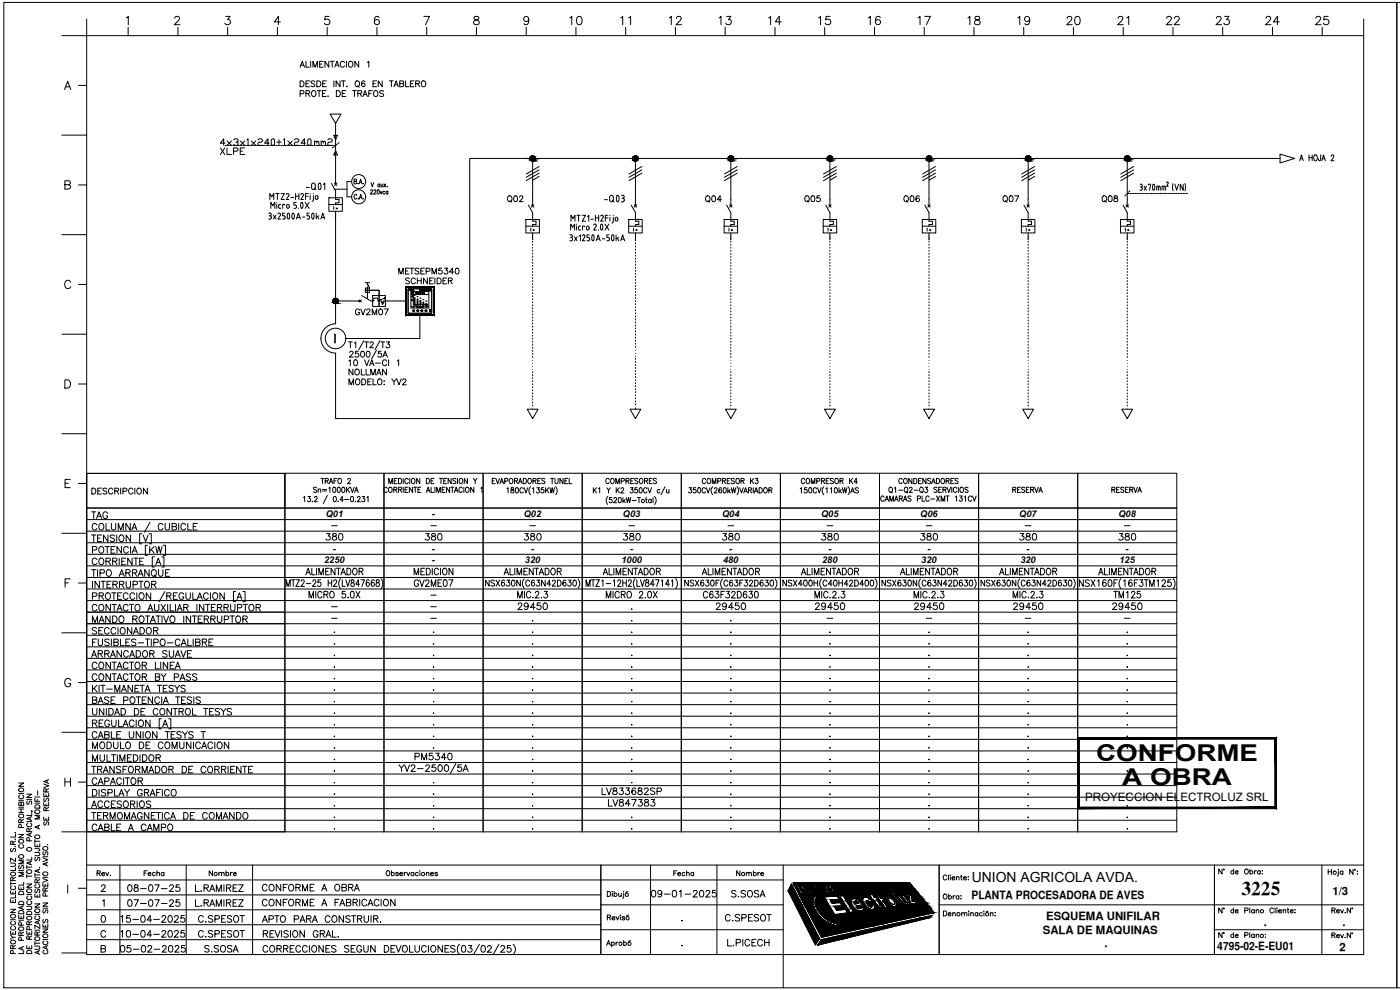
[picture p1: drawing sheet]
<svg xmlns="http://www.w3.org/2000/svg" width="420mm" height="297mm" viewBox="0 0 420 297" stroke-linecap="round" stroke-linejoin="round" font-family="sans-serif">
<defs><g id="words">
<g font-size="7">
<text x="328.9" y="228.4">CONFORME</text>
<text x="336.8" y="235.6">A OBRA</text>
</g>
<g font-size="6.2">
<text x="170" y="8.8">10</text>
<text x="185.6" y="8.8">11</text>
<text x="200" y="8.8">12</text>
<text x="214.8" y="8.8">13</text>
<text x="229.7" y="8.8">14</text>
<text x="244.8" y="8.8">15</text>
<text x="259.6" y="8.8">16</text>
<text x="274.8" y="8.8">17</text>
<text x="289.6" y="8.8">18</text>
<text x="304.4" y="8.8">19</text>
<text x="319.3" y="8.8">20</text>
<text x="334.4" y="8.8">21</text>
<text x="349.2" y="8.8">22</text>
<text x="364.1" y="8.8">23</text>
<text x="378.9" y="8.8">24</text>
<text x="394.1" y="8.8">25</text>
</g>
<text font-size="5.8" x="372.6" y="268.5">3225</text>
<g font-size="5.3">
<text x="65.3" y="47.6">XLPE</text>
<text x="97" y="163.3">380</text>
<text x="126.6" y="163.3">380</text>
<text x="156.3" y="163.3">380</text>
<text x="186.3" y="163.3">380</text>
<text x="215.9" y="163.3">380</text>
<text x="245.5" y="163.3">380</text>
<text x="275.5" y="163.3">380</text>
<text x="305.2" y="163.3">380</text>
<text x="334.8" y="163.3">380</text>
<text x="26.5" y="174.3">TIPO ARRANQUE</text>
<text x="154.5" y="184.1">29450</text>
<text x="214.1" y="184.1">29450</text>
<text x="243.8" y="184.1">29450</text>
<text x="273.4" y="184.1">29450</text>
<text x="303.4" y="184.1">29450</text>
<text x="333" y="184.1">29450</text>
<text x="333.4" y="180.6">TM125</text>
<text x="26.8" y="191.6">SECCIONADOR</text>
<text x="26.5" y="233.2">TRANSFORMADOR DE CORRIENTE</text>
<text x="123.8" y="229.3">PM5340</text>
<text x="26.8" y="236.7">CAPACITOR</text>
<text x="181.7" y="243.1">LV847383</text>
<text x="26.8" y="250.5">CABLE A CAMPO</text>
<text x="37.4" y="268.8">08-07-25</text>
<text x="78" y="273">CONFORME A FABRICACION</text>
<text x="35.3" y="278">15-04-2025</text>
<text x="58.6" y="278">C.SPESOT</text>
<text x="217" y="277.6">C.SPESOT</text>
<text x="35.3" y="282.6">10-04-2025</text>
<text x="58.6" y="282.6">C.SPESOT</text>
</g>
<g font-size="4.9">
<text x="65.3" y="44.8">4x3x1x240+1x240</text>
<text x="93.5" y="44.8">mm2</text>
<text x="151.3" y="61.7">Q02</text>
<text x="211" y="61.7">Q04</text>
<text x="240.6" y="61.7">Q05</text>
<text x="270.2" y="61.7">Q06</text>
<text x="300.2" y="61.7">Q07</text>
<text x="329.8" y="61.7">Q08</text>
<text x="105.8" y="95.6">GV2M07</text>
<text x="26.5" y="156.6">TAG</text>
<text x="150.3" y="173.6">ALIMENTADOR</text>
<text x="209.9" y="173.6">ALIMENTADOR</text>
<text x="239.5" y="173.6">ALIMENTADOR</text>
<text x="328.8" y="173.6">ALIMENTADOR</text>
<text x="26.8" y="177.4">INTERRUPTOR</text>
<text x="123.5" y="177.1">GV2ME07</text>
<text x="26.8" y="184.5">CONTACTO AUXILIAR INTERRUPTOR</text>
<text x="26.5" y="198.3">ARRANCADOR SUAVE</text>
<text x="26.8" y="201.8">CONTACTOR LINEA</text>
<text x="26.8" y="205.3">CONTACTOR BY PASS</text>
<text x="26.8" y="222.6">CABLE UNION TESYS T</text>
<text x="26.8" y="225.8">MODULO DE COMUNICACION</text>
<text x="26.8" y="239.9">DISPLAY GRAFICO</text>
<text x="179.9" y="239.5">LV833682SP</text>
<text x="26.5" y="243.4">ACCESORIOS</text>
<text x="26.5" y="246.9">TERMOMAGNETICA DE COMANDO</text>
<text x="78" y="268.5">CONFORME A OBRA</text>
<text x="37.4" y="273">07-07-25</text>
<text x="57.9" y="273">L.RAMIREZ</text>
<text x="194.7" y="270.2">09-01-2025</text>
<text x="218.7" y="270.2">S.SOSA</text>
<text x="35.3" y="286.8">05-02-2025</text>
<text x="60.7" y="286.8">S.SOSA</text>
</g>
<g font-size="4.4">
<text x="103.7" y="110.8">10 VA-Cl 1</text>
<text x="332.7" y="148.9">RESERVA</text>
<text x="28.2" y="263.9">Rev.</text>
<text x="42.3" y="263.9">Fecha</text>
<text x="61.7" y="263.9">Nombre</text>
<text x="201.4" y="263.9">Fecha</text>
<text x="220.1" y="263.9">Nombre</text>
</g>
<text font-size="4.2" x="291.7" y="264.7">UNION AGRICOLA AVDA.</text>
<text font-size="3.5" x="325.6" y="240.3">PROYECCION ELECTROLUZ SRL</text>
<g font-size="3.4">
<text x="291.6" y="269.7">PLANTA PROCESADORA DE AVES</text>
<text x="399.9" y="268.5">1/3</text>
<text x="313" y="280.2">SALA DE MAQUINAS</text>
<text x="314" y="276.1">ESQUEMA UNIFILAR</text>
<text x="379.3" y="278">.</text>
<text x="402.9" y="278">.</text>
<text x="331.4" y="284.3">.</text>
<text x="365.3" y="285">4795-02-E-EU01</text>
<text x="402" y="285.2">2</text>
</g>
<g font-size="3.1">
<text x="122.8" y="89.3">MT</text>
<text x="122.8" y="90.3">40</text>
<text x="122.8" y="91.4">20</text>
<text x="124.2" y="93.1">5</text>
<text x="125.9" y="93.1">9</text>
<text x="127" y="93.1">11</text>
<text x="129.1" y="191.2">.</text>
<text x="158.8" y="191.2">.</text>
<text x="218.4" y="191.2">.</text>
<text x="248" y="191.2">.</text>
<text x="337.3" y="191.2">.</text>
<text x="129.1" y="205">.</text>
<text x="129.1" y="208.5">.</text>
<text x="158.8" y="205">.</text>
<text x="158.8" y="208.5">.</text>
<text x="218.4" y="205">.</text>
<text x="218.4" y="208.5">.</text>
<text x="248" y="205">.</text>
<text x="248" y="208.5">.</text>
<text x="337.3" y="205">.</text>
<text x="337.3" y="208.5">.</text>
<text x="129.1" y="212">.</text>
<text x="158.8" y="212">.</text>
<text x="218.4" y="212">.</text>
<text x="248" y="212">.</text>
<text x="337.3" y="212">.</text>
<text x="129.1" y="225.8">.</text>
<text x="158.8" y="225.8">.</text>
<text x="218.4" y="225.8">.</text>
<text x="248" y="225.8">.</text>
<text x="337.3" y="225.8">.</text>
<text x="129.1" y="246.6">.</text>
<text x="158.8" y="246.6">.</text>
<text x="218.4" y="246.6">.</text>
<text x="248" y="246.6">.</text>
<text x="337.3" y="246.6">.</text>
<text x="203.6" y="277.6">.</text>
</g>
<g font-size="2.8">
<text x="97.7" y="155.1">Q01</text>
<text x="129.6" y="155.1">-</text>
<text x="157.2" y="155.1">Q02</text>
<text x="187" y="155.1">Q03</text>
<text x="216.7" y="155.1">Q04</text>
<text x="246.4" y="155.1">Q05</text>
<text x="276.2" y="155.1">Q06</text>
<text x="305.9" y="155.1">Q07</text>
<text x="335.7" y="155.1">Q08</text>
<text x="99.9" y="165.5">-</text>
<text x="129.6" y="165.5">-</text>
<text x="159.4" y="165.5">-</text>
<text x="189.1" y="165.5">-</text>
<text x="218.9" y="165.5">-</text>
<text x="248.6" y="165.5">-</text>
<text x="278.3" y="165.5">-</text>
<text x="308.1" y="165.5">-</text>
<text x="337.8" y="165.5">-</text>
<text x="97.3" y="169">2250</text>
<text x="129.6" y="169">-</text>
<text x="157.5" y="169">320</text>
<text x="186.5" y="169">1000</text>
<text x="217" y="169">480</text>
<text x="246.7" y="169">280</text>
<text x="276.5" y="169">320</text>
<text x="306.2" y="169">320</text>
<text x="336" y="169">125</text>
</g>
<g font-size="2.6">
<text x="98.8" y="159.1">-</text>
<text x="128.4" y="159.1">-</text>
<text x="158" y="159.1">-</text>
<text x="188" y="159.1">-</text>
<text x="217.7" y="159.1">-</text>
<text x="247.3" y="159.1">-</text>
<text x="276.9" y="159.1">-</text>
<text x="306.9" y="159.1">-</text>
<text x="336.5" y="159.1">-</text>
<text x="128.4" y="179.9">-</text>
<text x="98.8" y="183.4">-</text>
<text x="128.4" y="183.4">-</text>
<text x="98.8" y="186.6">-</text>
<text x="128.4" y="186.6">-</text>
<text x="247.3" y="186.6">-</text>
<text x="276.9" y="186.6">-</text>
<text x="306.9" y="186.6">-</text>
<text x="336.5" y="186.6">-</text>
<text x="99.5" y="194.4">.</text>
<text x="99.5" y="197.9">.</text>
<text x="129.1" y="194.4">.</text>
<text x="129.1" y="197.9">.</text>
<text x="158.8" y="194.4">.</text>
<text x="158.8" y="197.9">.</text>
<text x="218.4" y="194.4">.</text>
<text x="218.4" y="197.9">.</text>
<text x="248" y="194.4">.</text>
<text x="248" y="197.9">.</text>
<text x="307.6" y="194.4">.</text>
<text x="307.6" y="197.9">.</text>
<text x="337.3" y="194.4">.</text>
<text x="337.3" y="197.9">.</text>
<text x="99.5" y="201.4">.</text>
<text x="129.1" y="201.4">.</text>
<text x="158.8" y="201.4">.</text>
<text x="218.4" y="201.4">.</text>
<text x="248" y="201.4">.</text>
<text x="307.6" y="201.4">.</text>
<text x="337.3" y="201.4">.</text>
<text x="99.5" y="215.2">.</text>
<text x="129.1" y="215.2">.</text>
<text x="158.8" y="215.2">.</text>
<text x="218.4" y="215.2">.</text>
<text x="248" y="215.2">.</text>
<text x="307.6" y="215.2">.</text>
<text x="337.3" y="215.2">.</text>
<text x="99.5" y="218.7">.</text>
<text x="129.1" y="218.7">.</text>
<text x="158.8" y="218.7">.</text>
<text x="218.4" y="218.7">.</text>
<text x="248" y="218.7">.</text>
<text x="307.6" y="218.7">.</text>
<text x="337.3" y="218.7">.</text>
<text x="99.5" y="222.2">.</text>
<text x="129.1" y="222.2">.</text>
<text x="158.8" y="222.2">.</text>
<text x="218.4" y="222.2">.</text>
<text x="248" y="222.2">.</text>
<text x="307.6" y="222.2">.</text>
<text x="337.3" y="222.2">.</text>
<text x="99.5" y="236">.</text>
<text x="99.5" y="239.5">.</text>
<text x="129.1" y="236">.</text>
<text x="129.1" y="239.5">.</text>
<text x="158.8" y="236">.</text>
<text x="158.8" y="239.5">.</text>
<text x="188.7" y="236">.</text>
<text x="218.4" y="236">.</text>
<text x="218.4" y="239.5">.</text>
<text x="248" y="236">.</text>
<text x="248" y="239.5">.</text>
<text x="307.6" y="236">.</text>
<text x="307.6" y="239.5">.</text>
<text x="337.3" y="236">.</text>
<text x="337.3" y="239.5">.</text>
<text x="99.5" y="243.1">.</text>
<text x="129.1" y="243.1">.</text>
<text x="158.8" y="243.1">.</text>
<text x="218.4" y="243.1">.</text>
<text x="248" y="243.1">.</text>
<text x="307.6" y="243.1">.</text>
<text x="337.3" y="243.1">.</text>
<text x="203.6" y="285">.</text>
</g>
</g></defs>
<!-- layer: TEXTOS -->
<g fill="none" stroke="#000" stroke-width=".3">
<path d="M26 5.7v5M90.3 19.6h.8M91.8 18.4v1.8h1M93.2 18.4v1.8M95.9 19.2h.7M97 18.4h-1.1v1.8h1.1M98.7 18.4v1.8l-1.2-1.8v1.8M99.1 18.4h1.2M99.7 18.4v1.8M100.7 19.6h.8M103.4 18.8a.65 .65 0 0 0-.8-.4 .65 .65 0 0 0-.5 .7v.4a.64 .64 0 0 0 .5 .7 .64 .64 0 0 0 .8-.5M104 18.4v1.8"/>
<path d="M104.9 18.5a.83 .83 0 0 1 1 .8 .83 .83 0 0 1-1 .8l-.3-.6zM107.7 18.4v1.8l-1.2-1.8v1.8M110.3 18.7l.4-.3v1.8M90.1 20.2l.6-1.8 .7 1.8M90.1 24.3h.5a.93 .93 0 0 1 .7 .8 .93 .93 0 0 1-.7 .9h-.5zM90.1 28.1l1-.1v-.6l-1-.2v1.8M91.8 28l1-.1 .1-.5-1.1-.2v1.8M91.8 25.1h.7M92.4 28l.6 1M92.9 24.3h-1.1v1.7h1.1M93.7 27.4l.1-.1a.83 .83 0 0 1 1.1 .8 .83 .83 0 0 1-1.1 .8l-.3-.6zM93.9 20.2v-1.8l.7 1.8 .7-1.8v1.8"/>
<path d="M94.5 24.5l-.4-.2-.8 .2 .2 .4 1 .6v.3l-.4 .2-.8-.2M95.1 24.3h.6a.93 .93 0 0 1 .6 .8 .93 .93 0 0 1-.6 .9h-.6zM95.2 27.2h1.2M95.8 27.2v1.8M96.8 28h.6M96.8 25.1h.7M97.9 27.2h-1.1v1.8h1.1M97.9 24.3h-1.1v1.7h1.1M98.4 28.8v.2zM100.2 24.3v1.7M100.5 20.2l.6-1.8 .7 1.8M100.9 27.2h.6a.95 .95 0 0 1 .7 .9 .95 .95 0 0 1-.7 .9h-.6z"/>
<path d="M102 24.3v1.7l-1.1-1.7v1.7M102.5 24.3h1.1M102.7 28h.7M103 24.3v1.7M103.8 27.2h-1.1v1.8h1.1M104.1 25.9h.1zM105.8 27.2h1.2M106.4 27.2v1.8M106.9 24.3a.82 .82 0 0 1 1 .8 .82 .82 0 0 1-1 .8l-.3-.6zM107.3 25.7l.5 .5M107.4 28l1-.1 .1-.5-1.1-.2v1.8M108 28l.6 1"/>
<path d="M108.9 29l.7-1.8 .7 1.8M109.2 28.4h.8M109.5 24.5l-.1-.2a.86 .86 0 0 0-1 .7 .86 .86 0 0 0 .6 1 .55 .55 0 0 0 .6-.5 .55 .55 0 0 0-.5-.6 .55 .55 0 0 0-.6 .5M110.7 28h.6M111.8 27.2h-1.1v1.8M111.9 25.1h.7M112.3 27.4l.1-.1a.83 .83 0 0 1 1.1 .8 .83 .83 0 0 1-1.1 .8l-.3-.6zM113 24.3h-1.1v1.7h1.1M114.7 24.3v1.7l-1.2-1.7v1.7M115.1 27.4l-.4-.2-.8 .2 .2 .5 1 .6v.2l-.4 .3-.8-.3M116.9 24.3h1.1M117.5 24.3v1.7"/>
<path d="M118.2 26l.7-1.7 .6 1.7M118.5 25.4h.8M120 25.1l1-.1 .1-.6-1.1-.1v1.7l1.1-.1 .1-.5-.5-.3M121.7 24.3v1.7h1M123.2 25.1h.6M124.2 24.3h-1v1.7h1M124.8 25.1l1-.1v-.6l-1-.1v1.7M125.3 25.1l.6 .9M126.8 24.3a.82 .82 0 0 1 1 .8 .82 .82 0 0 1-1 .8l-.4-.6zM106.3 54.4h.6v-.6l-.6-.1v1.5l.7-.2v-.3l-.2-.3M107.1 58.7a.42 .42 0 0 0-.6-.4 .42 .42 0 0 0-.2 .6v.3a.42 .42 0 0 0 .2 .5 .42 .42 0 0 0 .6-.3M107.5 55h.1"/>
<path d="M107.5 59.6h.1M107.8 55.2l.4-1.5 .4 1.5M107.8 59.7l.4-1.4 .5 1.4M108 54.7h.5M108 59.3h.5M109 55h.1M109 59.6h.1M111.2 57.2l.4-.3 .2 .4-.6 .9h.7M111.4 54.8l.3 1.3 .4-1.3M112.2 57.2l.4-.3 .2 .4-.6 .9h.7M113.3 57a.63 .63 0 0 1 .7 .5 .63 .63 0 0 1-.5 .7l-.3-.2zM114 55.4l-.1-.1a.37 .37 0 0 0-.5 .4 .37 .37 0 0 0 .6 .2"/>
<path d="M114 55.2v.9M114.1 57.4l.3 .8 .3-.8M114.4 55.2v.8l.3 .1 .2-.3M114.9 55.2v.9M115.3 55.2l.5 .9M115.5 57.6l-.1-.2a.37 .37 0 0 0-.5 .4 .37 .37 0 0 0 .6 .2M115.8 55.2l-.5 .9M116.2 56h.1M116.4 57.6l-.1-.2a.37 .37 0 0 0-.5 .4 .37 .37 0 0 0 .6 .2M116.4 57.4v.8M390 48.2l.6-1.7 .5 1.7M390.2 47.6h.7"/>
<path d="M392.9 46.5v1.7M392.9 47.3h.9M393.8 46.5v1.7M394.5 46.6l.2-.1a.9 .9 0 0 1 .7 .8 .9 .9 0 0 1-.7 .9 1.16 1.16 0 0 1-.2-1.6zM396.3 46.5l-.1 1.6h-.4l-.1-.5M396.7 48.2l.5-1.7 .6 1.7M396.9 47.6h.7M399.5 46.9l.1-.3a.47 .47 0 0 1 .7 .1 .47 .47 0 0 1-.2 .7l-.7 .8h1M119.7 82.2v-1.7l.6 1.7 .7-1.7v1.7M121.7 81.3h.6M122.8 80.5h-1.1v1.7h1.1M122.9 83.7l-.4-.3-.8 .3 .2 .4 1 .6v.2l-.4 .3-.8-.3"/>
<path d="M123 80.5h1.2M123.6 80.5v1.7M124.7 83.8a.65 .65 0 0 0-.8-.4 .65 .65 0 0 0-.5 .7v.4a.64 .64 0 0 0 .5 .7 .64 .64 0 0 0 .8-.5M125.2 83.4v1.8M125.2 84.2h1.2M125.7 80.7l-.4-.2-.8 .2 .2 .4 1 .6v.3l-.4 .2-.8-.2M126.3 81.3h.7M126.3 87.9l-.1 .4zM126.4 83.4v1.8M126.4 87l.2 .2zM126.6 87v.2M126.7 87.1l.1 .1z"/>
<path d="M126.8 87.8l.1 .4zM126.9 87h.1M127 87l-.1 .1M127 87l.1 .2zM127 87.8l-.1 .4zM127.4 87.1h.1M127.4 80.5h-1.1v1.7h1.1M127.4 87v.3zM127.5 87h.1M127.5 87v.2M127.9 81.4l1-.1 .1-.7-1.1-.1v1.7M128 87v.2v-.2"/>
<path d="M128 87.2h.1M128 87v.1M128.2 87l.1 .2zM128.2 87.2h.1M128.3 83.4v1.8l-1.2-1.8v1.8M128.4 87.1h.1M128.4 87v.2M128.5 87.2h.1M128.5 87l-.1 .1M128.6 87.1h.1M128.6 87h.1M128.7 87.1v.1"/>
<path d="M128.8 87v.2M128.9 84.2h.7M129 87l.1 .2zM129.6 82.2v-1.7l.7 1.7 .7-1.7v1.7M130 83.4h-1.1v1.8h1.1M130.5 83.4v1.8M131.2 83.4h.6a.93 .93 0 0 1 .6 .9 .93 .93 0 0 1-.6 .9h-.6zM132.6 80.5h-.9v.7a.61 .61 0 0 1 .9 0 .61 .61 0 0 1-.1 .9 .61 .61 0 0 1-.9-.2M132.9 84.2h.7M133.4 80.5h.9l-.5 .6a.59 .59 0 0 1 .5 1 .59 .59 0 0 1-1.1-.2M134 83.4h-1.1v1.8h1.1M134.6 84.2l1-.1 .1-.4-.4-.3h-.7v1.8"/>
<path d="M135.1 84.2l.6 1M136.2 81.6h-1.3l.9-1.1v1.7M136.8 80.5a.86 .86 0 0 1 1.1 .7 .86 .86 0 0 1-.6 1l-.6-.3-.1-.7zM104.7 115.5v-1.8l.7 1.8 .7-1.8v1.8M105.9 110.8v1.7l-1.2-1.7v1.7M106.8 110.8a.82 .82 0 0 1 1.1 .8 .82 .82 0 0 1-1.1 .8l-.3-.5zM106.8 113.9l.2-.1a.82 .82 0 0 1 1 .8 .82 .82 0 0 1-1 .8l-.3-.6zM108.4 110.8v1.7h1M108.6 113.7h.6a.93 .93 0 0 1 .6 .9 .93 .93 0 0 1-.6 .9h-.6zM109.9 110.8v1.7h.9M110.4 114.5h.6M111.3 112.5v-1.7l.7 1.7 .6-1.7v1.7"/>
<path d="M111.4 113.7h-1v1.8h1M112 113.7v1.8h.9M113 112.5l.7-1.7 .7 1.7M113.5 113.9l.1-.1a.82 .82 0 0 1 1.1 .8 .82 .82 0 0 1-1.1 .8l-.3-.6zM115.2 114.3h.2zM115.3 115.3v.2zM116 110.8v1.7l-1.2-1.7v1.7M117.6 113.7l.6 .8v1M118.9 113.7l-.7 .8M119.1 113.7l.6 1.8 .7-1.8M120.8 114.1l.2-.3 .5-.1 .3 .5-1 1.3h1.1M27.6 146.5h.6a.95 .95 0 0 1 .6 .8 .95 .95 0 0 1-.6 .9h-.6z"/>
<path d="M29.1 157.5a.73 .73 0 0 0-.8-.5 .73 .73 0 0 0-.6 .8 .82 .82 0 0 0 .2 1 .82 .82 0 0 0 1.1 0l.1-.2M29.3 147.3h.7M29.8 157.3a.93 .93 0 0 1 1.4 .3 .93 .93 0 0 1-.4 1.3 .94 .94 0 0 1-1.2-.4 .94 .94 0 0 1 .2-1.2zM30.4 146.5h-1.1v1.7h1.1M31.8 157v2h1.2M32.1 146.7l-.5-.2-.7 .2 .2 .4 1 .6v.3l-.5 .2-.7-.2M33.4 157l.1 1.8 .5 .2 .6-.2 .1-1.8M33.8 146.9a.65 .65 0 0 0-.7-.4 .65 .65 0 0 0-.5 .6v.5a.65 .65 0 0 0 .5 .6 .65 .65 0 0 0 .7-.4M34.4 147.3l1.1-.1v-.6l-1.1-.1v1.7M35 147.3l.6 .9M35.5 159v-2l.8 2 .7-2v2M36.2 146.5v1.7"/>
<path d="M36.9 147.4l1-.1 .1-.7-1.1-.1v1.7M39.1 157v2l-1.3-2v2M39.6 159l.7-2 .8 2M39.8 158.4h1M39.9 146.9a.65 .65 0 0 0-.8-.4 .65 .65 0 0 0-.5 .6v.5a.65 .65 0 0 0 .5 .6 .65 .65 0 0 0 .8-.4M40.5 146.5v1.7M41.4 146.5a.83 .83 0 0 1 1 .8 .83 .83 0 0 1-1 .9l-.3-.6zM44.2 146.5v1.7l-1.2-1.7v1.7M45 156.7l-1.7 3M48.9 157.5a.72 .72 0 0 0-.8-.5 .72 .72 0 0 0-.6 .8v.5a.72 .72 0 0 0 .6 .7 .72 .72 0 0 0 .8-.4M49.6 157v1.5l.5 .5 .7-.2 .1-1.8M51.6 158l1.2-.1 .1-.7-1.3-.2v2l1.3-.2v-.6l-.4-.2"/>
<path d="M53.6 157v2M55.7 157.5a.73 .73 0 0 0-.8-.5 .73 .73 0 0 0-.6 .8 .82 .82 0 0 0 .2 1 .82 .82 0 0 0 1.1 0l.1-.2M56.4 157v2h1.1M58 158h.7M59.2 157h-1.2v2h1.2M91.1 149.3l.3-.3v1.5M92.4 149h.8l-.5 .6a.5 .5 0 0 1 .4 .8 .5 .5 0 0 1-.8-.2M93.8 150.4h.1M94.4 149.3l.1-.3h.4l.3 .4-.9 1.1h1M95 146.4l-.3-.2-.6 .2 .1 .4 .8 .5-.3 .5-.6-.3M95.5 147l.3-.3 .4 .1v1M95.5 146.7v1.1"/>
<path d="M96.3 143.5h1M96.8 147.3h1.2M96.8 143.5v1.6M96.8 146.9h1.2M97.6 144.3l.8-.1v-.6l-.8-.1v1.6M98.1 144.3l.5 .8M98.2 148.7l-1.2 2.4M98.7 146.5l.3-.3v1.6M98.8 145.1l.6-1.6 .5 1.6M99 144.6h.7M100 146.2a.77 .77 0 0 1 .9 .6 .77 .77 0 0 1-.5 1l-.5-.3zM100.2 149a.77 .77 0 0 1 .9 .6 .77 .77 0 0 1-.6 .9l-.4-.3z"/>
<path d="M100.2 144.3h.6M101.1 143.5h-.9v1.6M101.4 146.2h.2a.83 .83 0 0 1 .6 .8 .83 .83 0 0 1-.6 .8l-.4-.7zM101.5 150.4h.1M101.7 143.6a.73 .73 0 0 1 .8 .7 .73 .73 0 0 1-.8 .7l-.3-.5zM102.8 146.2h.2a.83 .83 0 0 1 .5 .8 .83 .83 0 0 1-.5 .8l-.4-.7zM103.1 150h-1.1l.7-1v1.5M103.5 149.9h1.2M104 146.2v1.6M104.3 146.9l.6 .9M104.4 143.9l.2-.4 .6 .3-.9 1.3h1M104.9 146.2l-.9 1"/>
<path d="M105.2 146.2l.5 1.6 .6-1.6M105.4 149h.2a.86 .86 0 0 1 .5 .8 .86 .86 0 0 1-.5 .7l-.4-.6zM106.4 147.8l.6-1.6 .5 1.6M106.6 147.2h.7M106.7 150.4h.1M107.3 149.3l.1-.3h.4l.3 .4-.9 1.1h1M108.7 149h.8l-.5 .6a.5 .5 0 0 1 .4 .8 .5 .5 0 0 1-.8-.2M110.1 149.3l.4-.3v1.5M116.2 146.5a.52 .52 0 0 0-.6-.3 .52 .52 0 0 0-.4 .6v.4a.52 .52 0 0 0 .4 .5 .52 .52 0 0 0 .6-.3M116.7 145.1v-1.6l.5 1.6 .6-1.6v1.6M116.9 146.2h.1a.75 .75 0 0 1 .7 .8 .75 .75 0 0 1-.8 .7l-.3-.5zM118.2 146.9h.8v-.7h-.8v1.6"/>
<path d="M118.3 144.3h.6M118.6 146.9l.5 .9M119.2 143.5h-.9v1.6h.9M119.6 143.5a.81 .81 0 0 1 1 .8 .81 .81 0 0 1-1 .8zM119.6 146.9h.8l.1-.6-.9-.1v1.6M120.1 146.9l.4 .9M121 143.5v1.6M121 146.2v1.6M121.6 146.9h.5M122.4 146.2h-.8v1.6h.8M122.5 143.9a.52 .52 0 0 0-.6-.4 .52 .52 0 0 0-.4 .6v.4a.52 .52 0 0 0 .4 .6 .52 .52 0 0 0 .6-.4M123 143.5v1.6"/>
<path d="M123.6 143.7l.3-.2a.75 .75 0 0 1 .7 .9 .75 .75 0 0 1-.9 .6l-.2-.5zM123.8 146.2v1.6l-.9-1.6v1.6M124.1 146.2h1M124.6 146.2v1.6M125.4 146.9h.6M126 143.5v1.6l-1-1.6v1.6M126.3 146.2h-.9v1.6h.9M128 143.5a.81 .81 0 0 1 .9 .8 .81 .81 0 0 1-.9 .8zM128 147.8l.5-1.6 .5 1.6M128.1 147.2h.7M129.4 146.2v1.6h.8M129.4 144.3h.5"/>
<path d="M130.3 143.5h-.9v1.6h.9M130.5 146.2v1.6M131.1 147.8v-1.6l.5 1.6 .5-1.6v1.6M131.9 143.5h.9M132.4 143.5v1.6M132.7 146.9h.5M133.2 144.3h.5M133.6 146.2h-.9v1.6h.9M134 143.5h-.8v1.6h.8M134.9 146.2v1.6l-.9-1.6v1.6M135.3 146.2h.9M135.4 143.5v1.6l-.9-1.6v1.6"/>
<path d="M135.7 146.2v1.6M136.4 147.8l.5-1.6 .6 1.6M136.6 147.2h.6M136.8 143.7l-.3-.2-.6 .2 .1 .4 .8 .6-.3 .4-.6-.2M137.3 143.5v1.6M137.9 143.7l.3-.2a.75 .75 0 0 1 .7 .9 .75 .75 0 0 1-.8 .6l-.3-.5zM138.7 146.5a.52 .52 0 0 0-.6-.3 .52 .52 0 0 0-.4 .6v.4a.52 .52 0 0 0 .4 .5 .52 .52 0 0 0 .6-.3M139.2 146.2v1.6M140 146.2a.73 .73 0 0 1 .8 .8 .73 .73 0 0 1-.8 .7l-.3-.5zM140.3 143.5v1.6l-1-1.6v1.6M142.1 143.5l.5 .8v.8M142.2 146.2v1.6l-1-1.6v1.6"/>
<path d="M143.2 143.5l-.6 .8M144.3 146.5l.4-.3v1.6M147.7 144.3h.6M148.6 143.5h-.9v1.6h.9M148.8 143.5l.6 1.6 .5-1.6M150 145.1l.6-1.6 .5 1.6M150.2 144.6h.7M151.5 144.4l.9-.2v-.5l-.9-.2v1.6M152.1 146.6l.4-.3v1.6M153.1 143.6l.1-.1a.75 .75 0 0 1 .7 .9 .75 .75 0 0 1-.8 .6l-.3-.5zM153.4 146.4v.5a.63 .63 0 0 1 .7 .2 .63 .63 0 0 1 0 .7l-.5 .1a.52 .52 0 0 1-.3-.7 .52 .52 0 0 1 .7-.3l.1-.5zM154.4 144.3l.8-.1v-.6l-.8-.1v1.6"/>
<path d="M154.9 146.4l.2-.1a.84 .84 0 0 1 .5 .8 .84 .84 0 0 1-.5 .8l-.4-.7zM154.9 144.3l.4 .8M155.6 145.1l.5-1.6 .6 1.6M155.8 144.6h.7M157 143.5a.81 .81 0 0 1 1 .8 .81 .81 0 0 1-1 .8zM157 146.7a.52 .52 0 0 0-.6-.4 .52 .52 0 0 0-.4 .6v.4a.52 .52 0 0 0 .4 .6 .52 .52 0 0 0 .6-.4M157.3 146.3l.5 1.6 .6-1.6M158.5 143.7l.3-.2a.75 .75 0 0 1 .7 .9 .75 .75 0 0 1-.8 .6l-.3-.5zM159.2 146a1.72 1.72 0 0 0 0 2.4M159.8 146.6l.3-.3v1.6M160 144.3l.8-.1v-.6l-.8-.1v1.6M160.4 144.3l.5 .8"/>
<path d="M161.1 146.3h.8l-.5 .6a.5 .5 0 0 1 .4 .8 .5 .5 0 0 1-.8-.1M161.4 144.3h.5M162.3 143.5h-.9v1.6h.9M163.2 146.3h-.7l-.1 .7a.51 .51 0 0 1 .8 0 .51 .51 0 0 1-.1 .8 .51 .51 0 0 1-.8-.2M163.6 143.7l-.4-.2-.6 .2 .1 .4 .9 .6-.4 .4-.6-.2M163.7 146.3v1.6M164.1 147l.6 .9M164.7 146.3l-1 1.1M165 146.3l.4 1.6 .3-1.6 .4 1.6 .3-1.6M165.2 143.5h1M165.7 143.5v1.6M166.5 143.5v1.2l.4 .4 .5-.2 .1-1.4"/>
<path d="M166.8 146a1.78 1.78 0 0 1 0 2.4M169 143.5v1.6l-1-1.6v1.6M169.5 144.3h.6M170.4 143.5h-.9v1.6h.9M170.8 143.5v1.6h.8M178.1 146.3v1.6M178.4 147l.6 .9M179 146.3l-.9 1.1M179.6 146.6l.4-.3v1.6M182.1 146.3l.5 .8v.8M182.4 149a1.78 1.78 0 0 0 0 2.4M182.8 143.9a.52 .52 0 0 0-.6-.4 .52 .52 0 0 0-.4 .6v.4a.52 .52 0 0 0 .4 .6 .52 .52 0 0 0 .6-.4"/>
<path d="M183.2 146.3l-.6 .8M183.5 143.6l.1-.1a.75 .75 0 0 1 .7 .9 .75 .75 0 0 1-.8 .6l-.3-.5zM183.6 149.3h-.7v.7a.51 .51 0 0 1 .7-.1 .51 .51 0 0 1-.1 .8 .51 .51 0 0 1-.7-.2M184.2 149.6l.2-.3h.4l.2 .4-.8 1.1h.9M184.8 145.1v-1.6l.6 1.6 .5-1.6v1.6M184.9 146.3v1.6M185.3 147l.6 .9M185.7 149.3a.77 .77 0 0 1 .9 .6 .77 .77 0 0 1-.5 .9l-.5-.3zM185.9 146.3l-1 1.1M186.4 146.7l.1-.3 .4-.1 .3 .5-.9 1.1h.9M186.4 144.4l.9-.2v-.5l-.9-.2v1.6M186.9 149.3v1.5"/>
<path d="M187.2 150.2l.5 .6M187.6 149.8l-.7 .7M187.9 144.3l.8-.1v-.5l-.8-.2v1.6M188 149.3l.3 1.5 .3-1.5 .4 1.5 .3-1.5M188.3 144.3l.5 .8M189.2 146.3h.8l-.5 .6a.5 .5 0 0 1 .5 .8 .5 .5 0 0 1-.9-.1M189.3 144.3h.5M189.7 150.2h1.2M190.2 143.5h-.9v1.6h.9M191.3 146.3h-.7l-.1 .7a.51 .51 0 0 1 .8 0 .51 .51 0 0 1-.1 .8 .51 .51 0 0 1-.8-.2M191.3 149.3h.9M191.5 143.7l-.4-.2-.6 .2 .1 .4 .9 .6-.4 .4-.6-.2"/>
<path d="M191.8 149.3v1.5M192 146.4l.2-.1a.84 .84 0 0 1 .6 .8 .84 .84 0 0 1-.6 .8l-.4-.7zM192.1 143.6a.73 .73 0 0 1 .9 .7 .73 .73 0 0 1-.9 .7l-.2-.5zM193.4 144.3l.8-.1 .1-.5-.9-.2v1.6M193.7 149.8h.5M193.9 144.3l.5 .8M193.9 149.3v1.2l.4 .3M194.2 146.7a.53 .53 0 0 0-.6-.4 .53 .53 0 0 0-.5 .6v.4a.53 .53 0 0 0 .5 .6 .53 .53 0 0 0 .6-.4M194.4 146.3l.6 1.6 .5-1.6M194.9 144.3h.5M195.4 150a.47 .47 0 0 0-.7 0 .47 .47 0 0 0 0 .7 .47 .47 0 0 0 .7-.1M195.4 149.8v1"/>
<path d="M195.7 143.5h-.8v1.6h.8M196 149.3v1.5M196.4 149a1.78 1.78 0 0 1 0 2.4M197 143.7l-.3-.2-.6 .2 .1 .4 .8 .6-.3 .4-.6-.2M198 147.1a.46 .46 0 0 0-.6-.1 .46 .46 0 0 0 0 .7 .46 .46 0 0 0 .6 0M199.6 146l-1.2 2.4M200 146.9l.1 .9 .3 .1 .4-.3M200.8 146.9v1M206.8 146.3h.7l-.4 .6a.5 .5 0 0 1 .4 .8 .5 .5 0 0 1-.9-.1M208.8 146.3h-.7v.7a.51 .51 0 0 1 .7 0 .51 .51 0 0 1-.1 .8 .51 .51 0 0 1-.7-.2M209.6 146.4a.77 .77 0 0 1 .8 .6 .77 .77 0 0 1-.5 .9l-.5-.3zM211.7 146.7a.52 .52 0 0 0-.6-.4 .52 .52 0 0 0-.4 .6v.4a.52 .52 0 0 0 .4 .6 .52 .52 0 0 0 .6-.4"/>
<path d="M211.8 143.9a.52 .52 0 0 0-.6-.4 .52 .52 0 0 0-.4 .6v.4a.52 .52 0 0 0 .4 .6 .52 .52 0 0 0 .6-.4M212 146.3l.5 1.6 .6-1.6M212.5 143.6a.73 .73 0 0 1 .8 .7 .73 .73 0 0 1-.8 .7l-.3-.5zM213.8 145.1v-1.6l.5 1.6 .5-1.6v1.6M213.9 146a1.72 1.72 0 0 0 0 2.4M214.4 146.7l.1-.3 .4-.1 .3 .5-.9 1.1h1M215.4 144.4l.8-.1v-.7l-.8-.1v1.6M216.6 146.5l-.1-.1a.77 .77 0 0 0-.9 .6 .77 .77 0 0 0 .5 .9 .46 .46 0 0 0 .5-.4 .46 .46 0 0 0-.4-.5 .46 .46 0 0 0-.5 .4M216.8 144.3l.8-.1 .1-.5-.9-.2v1.6M217.2 146.4l.2-.1a.83 .83 0 0 1 .6 .8 .83 .83 0 0 1-.6 .8l-.4-.7zM217.3 144.3l.5 .8M218.2 144.3h.6"/>
<path d="M218.4 146.3v1.6M218.7 147.3l.5 .6M219.1 143.5h-.9v1.6h.9M219.1 146.9l-.7 .7M219.5 146.3l.3 1.6 .4-1.6 .3 1.6 .3-1.6M220.4 143.7l-.3-.2-.6 .2 .1 .4 .7 .4 .1 .4-.3 .2-.6-.2M221 143.7l.2-.2a.75 .75 0 0 1 .7 .9 .75 .75 0 0 1-.8 .6l-.3-.5zM221.2 146a1.78 1.78 0 0 1 0 2.4M222 146.3l.5 1.6 .6-1.6M222.4 144.3l.8-.1 .1-.5-.9-.2v1.6M222.9 144.3l.4 .8M223.2 147.9l.6-1.6 .5 1.6"/>
<path d="M223.4 147.4h.7M224.6 147.1l.8-.1 .1-.5-.9-.2v1.6M225.1 147.1l.5 .8M225.2 143.5v1.6M225.6 144.2l.6 .9M226.1 146.3v1.6M226.2 143.5l-1 1.1M226.4 147.9l.5-1.6 .6 1.6M226.6 147.4h.7M226.7 143.5h.8l-.4 .6a.5 .5 0 0 1 .4 .8 .5 .5 0 0 1-.9-.1M227.8 146.3a.8 .8 0 0 1 1 .8 .8 .8 0 0 1-1 .8zM229.4 146.4a.73 .73 0 0 1 .9 .7 .73 .73 0 0 1-.9 .7l-.2-.5z"/>
<path d="M230.7 147.1l.9-.1v-.5l-.9-.2v1.6M231.2 147.1l.5 .8M240.2 146.6l.3-.3v1.6M241.5 143.9a.53 .53 0 0 0-.6-.4 .53 .53 0 0 0-.4 .6v.4a.53 .53 0 0 0 .4 .6 .53 .53 0 0 0 .6-.4M242 143.7l.3-.2a.75 .75 0 0 1 .7 .9 .75 .75 0 0 1-.8 .6l-.3-.5zM242.1 146.3h-.6l-.1 .7a.51 .51 0 0 1 .8 0 .51 .51 0 0 1-.1 .8 .51 .51 0 0 1-.8-.2M242.9 146.4a.77 .77 0 0 1 .9 .6 .77 .77 0 0 1-.6 .9l-.4-.3zM243.5 145.1v-1.6l.5 1.6 .6-1.6v1.6M245.1 146.7a.52 .52 0 0 0-.6-.4 .52 .52 0 0 0-.4 .6v.4a.52 .52 0 0 0 .4 .6 .52 .52 0 0 0 .6-.4M245.1 144.4l.8-.1v-.7l-.8-.1v1.6M245.3 146.3l.6 1.6 .5-1.6M246.5 144.3l.8-.1 .1-.5-.9-.2v1.6"/>
<path d="M247 144.3l.5 .8M247.2 146a1.72 1.72 0 0 0 0 2.4M247.8 146.6l.4-.3v1.6M247.9 144.3h.6M248.8 143.5h-.9v1.6h.9M249.2 146.6l.4-.3v1.6M250.1 143.7l-.3-.2-.6 .2 .1 .4 .8 .6-.3 .4-.6-.2M250.6 146.4l.2-.1a.83 .83 0 0 1 .5 .8 .83 .83 0 0 1-.5 .8l-.4-.7zM250.8 143.6a.73 .73 0 0 1 .9 .7 .73 .73 0 0 1-.9 .7l-.3-.5zM251.8 146.3v1.6M252.1 147.3l.4 .6M252.1 144.3l.8-.1 .1-.5-.9-.2v1.6"/>
<path d="M252.5 146.9l-.7 .7M252.6 144.3l.4 .8M252.8 146.3l.4 1.6 .3-1.6 .3 1.6 .4-1.6M254.5 146a1.78 1.78 0 0 1 0 2.4M255 143.5v1.6M255.3 144.2l.6 .9M255.3 147.9l.6-1.6 .5 1.6M255.5 147.4h.7M255.9 143.5l-.9 1.1M257.3 144.6h-1l.7-1.1v1.6M257.6 146.5l-.3-.2-.6 .2 .1 .4 .8 .6-.3 .4-.6-.2M265.3 149.2a.53 .53 0 0 0-.6-.4 .53 .53 0 0 0-.4 .6v.4a.53 .53 0 0 0 .4 .6 .53 .53 0 0 0 .6-.4"/>
<path d="M265.6 150.4l.5-1.6 .6 1.6M265.8 149.9h.7M266.9 146.4l.3-.2a.75 .75 0 0 1 .7 .8 .75 .75 0 0 1-.9 .7l-.2-.5zM267 150.4v-1.6l.6 1.6 .5-1.6v1.6M267.4 147.5l.4 .4M268.5 146.5l.3-.3v1.6M268.5 150.4l.5-1.6 .5 1.6M268.7 149.9h.6M269.7 147.1h1.2M269.9 149.6l.8-.1 .1-.5-.9-.2v1.6M270.4 149.6l.4 .8M270.8 143.9a.52 .52 0 0 0-.6-.4 .52 .52 0 0 0-.5 .6v.4a.52 .52 0 0 0 .4 .6 .52 .52 0 0 0 .7-.4"/>
<path d="M271.1 150.4l.6-1.6 .5 1.6M271.3 149.9h.7M271.4 143.6a.73 .73 0 0 1 .9 .7 .73 .73 0 0 1-.9 .7l-.2-.5zM271.5 146.4l.3-.2a.75 .75 0 0 1 .7 .8 .75 .75 0 0 1-.8 .7l-.3-.5zM272 147.5l.4 .4M272.9 146.5l.2-.3h.4l.2 .4-.8 1.2h.9M273.4 149l-.3-.2-.6 .2 .1 .4 .7 .4v.5l-.5 .1-.3-.2M273.7 143.5v1.6l-1-1.6v1.6M274.2 143.5a.81 .81 0 0 1 1 .8 .81 .81 0 0 1-1 .8zM274.3 147.1h1.2M275.3 149.6h.8l.1-.6-.9-.2v1.6M275.7 144.3h.5"/>
<path d="M276.3 146.2a.73 .73 0 0 1 .8 .8 .73 .73 0 0 1-.8 .7l-.3-.5zM276.5 143.5h-.8v1.6h.8M276.6 147.5l.4 .4M276.7 148.8v1.6h.9M277.6 146.2h.8l-.4 .6a.49 .49 0 0 1 .4 .7 .49 .49 0 0 1-.9 0M277.9 143.5v1.6l-1-1.6v1.6M278.8 149.2a.52 .52 0 0 0-.6-.4 .52 .52 0 0 0-.4 .6v.4a.52 .52 0 0 0 .4 .6 .52 .52 0 0 0 .6-.4M279.3 143.7l-.3-.2-.6 .2 .1 .4 .8 .6-.3 .4-.6-.2M279.3 149.7h1.2M279.6 145.1l.5-1.6 .6 1.6M279.8 144.6h.7M281 143.5a.81 .81 0 0 1 1 .8 .81 .81 0 0 1-1 .8z"/>
<path d="M281 148.8l1 1.6M281.2 146.4l-.3-.2-.6 .2 .1 .4 .8 .5-.3 .5-.6-.3M281.7 146.9h.5M282 148.8l-1 1.6M282.4 150.4v-1.6l.6 1.6 .5-1.6v1.6M282.5 143.7l.3-.2a.75 .75 0 0 1 .7 .9 .75 .75 0 0 1-.8 .6l-.3-.5zM282.6 146.2h-.9v1.6h.9M283 146.9h.8v-.7h-.8v1.6M283.5 146.9l.4 .9M283.9 148.8h.9M283.9 144.3l.9-.1v-.5l-.9-.2v1.6M284.2 146.2l.6 1.6 .5-1.6"/>
<path d="M284.4 148.8v1.6M284.4 144.3l.5 .8M285.4 144.3h.5M285.6 146.2v1.6M286.3 143.5h-.9v1.6h.9M286.7 149.1l.4-.3v1.6M287.1 146.5a.52 .52 0 0 0-.6-.3 .52 .52 0 0 0-.4 .6v.4a.52 .52 0 0 0 .4 .5 .52 .52 0 0 0 .6-.3M287.5 143.7l-.3-.2-.6 .2 .1 .4 .8 .6-.3 .4-.6-.2M287.6 146.2v1.6M288 148.8h.8l-.4 .6a.49 .49 0 0 1 .3 .8 .49 .49 0 0 1-.8-.1M288.4 146.2h.1a.75 .75 0 0 1 .7 .8 .75 .75 0 0 1-.8 .7l-.3-.5zM289.4 149.1l.4-.3v1.6"/>
<path d="M290.5 146.4l-.3-.2-.6 .2 .1 .4 .8 .5-.3 .5-.6-.3M291.6 149.2a.52 .52 0 0 0-.6-.4 .52 .52 0 0 0-.4 .6v.4a.52 .52 0 0 0 .4 .6 .52 .52 0 0 0 .6-.4M291.9 148.8l.5 1.6 .6-1.6M303.9 146.9h.9v-.6l-.9-.1v1.6M304.4 146.9l.5 .9M305.4 146.9h.5M306.2 146.2h-.8v1.6h.8M307.5 146.4l-.3-.2-.6 .2 .1 .4 .8 .5-.3 .5-.6-.3M308 146.9h.5M308.9 146.2h-.9v1.6h.9M309.3 146.9h.8v-.7h-.8v1.6M309.8 146.9l.5 .9"/>
<path d="M310.5 146.2l.6 1.6 .5-1.6M311.7 147.8l.6-1.6 .5 1.6M312 147.2h.6M27.5 160.5h1.3M27.7 178.9l1.2-.1 .2-.3-.1-.4-1.3-.2v1.9M27.7 165l1.2-.1 .2-.3-.1-.4-1.3-.2v2M28.1 160.5v2M29.1 167.9a.73 .73 0 0 0-.9-.4 .73 .73 0 0 0-.5 .7v.5a.73 .73 0 0 0 .6 .7 .73 .73 0 0 0 .8-.4M29.3 161.5h.7M29.7 178.8l1.2-.1 .1-.6-1.3-.2v1.9M29.8 167.7a.91 .91 0 0 1 1.3 .2 .91 .91 0 0 1-.1 1.2l-.2 .2a.95 .95 0 0 1-1.2-.4 .95 .95 0 0 1 .2-1.2zM29.8 164.3a.91 .91 0 0 1 1.3 .1 .91 .91 0 0 1-.1 1.3l-.2 .2a.95 .95 0 0 1-1.2-.4 .95 .95 0 0 1 .2-1.2z"/>
<path d="M30.4 178.8l.7 1M30.5 160.5h-1.2v2h1.2M31.5 164h1.4M31.8 178.1l.2-.1a.93 .93 0 0 1 1.2 .9 .93 .93 0 0 1-1.2 .9l-.4-.7zM31.8 168.4l1.2-.1 .1-.5-.1-.3h-1.2v1.9M32.2 164v2M32.4 160.5v2l-1.3-2v2M33.3 164.9h.8M33.8 168.4l1.1-.1 .1-.7-1.2-.1v1.9M34.2 177.9v1.9M34.4 160.8l-.5-.3-.9 .3 .2 .5 1.2 .6v.3l-.5 .3-.9-.3M34.5 164h-1.2v2h1.2"/>
<path d="M35 160.5v2M35.8 167.5v1.9M35.9 160.8l.2-.2a.92 .92 0 0 1 1.1 .9 .92 .92 0 0 1-1.1 .9l-.4-.7zM36.4 164v2l-1.3-2v2M36.5 177.9h-1.2v1.9M37.8 167.5h-1.3v1.9M38.4 178.3a.73 .73 0 0 0-.8-.4 .73 .73 0 0 0-.6 .7v.5a.73 .73 0 0 0 .6 .7 .73 .73 0 0 0 .8-.4M38.5 164.5a.73 .73 0 0 0-.8-.5 .73 .73 0 0 0-.6 .7v.5a.73 .73 0 0 0 .6 .8 .73 .73 0 0 0 .8-.5M39.2 160.5v2l-1.3-2v2M39.2 164v2M39.6 167.5v1.9l-1.3-1.9v1.9M39.6 166l.8-2 .8 2"/>
<path d="M39.9 165.3h1M40.1 167.5h1.3M40.4 178.3a.73 .73 0 0 0-.8-.4 .73 .73 0 0 0-.6 .7v.5a.73 .73 0 0 0 .6 .7 .73 .73 0 0 0 .8-.4M40.8 167.5v1.9M41.1 177.9v1.9M41.9 178.1l.2-.1a.93 .93 0 0 1 1.2 .9 .93 .93 0 0 1-1.2 .9l-.4-.7zM42.6 160.1h-.7v3.1h.7M42.9 160.5l.8 2 .8-2M43.1 167.5h-1.2v1.9M44.3 163.6h-.7v3h.7M44.7 160.1h.7v3.1h-.7M44.9 164v2"/>
<path d="M45.2 177.9v1.9l-1.3-1.9v1.9M45.4 164.8l.9 1.2M46.3 164l-1.4 1.3M46.4 167.1h-.7v3M46.7 169.4l.8-1.9 .7 1.9M46.7 164l.5 2 .5-2 .5 2 .4-2M48.5 167.1h.7v3M49 163.6h.7v3h-.7M49.5 177.5l-1.7 3M50 178.8l1.2-.1 .1-.6-1.3-.2v1.9M50.7 178.8l.7 1M52 178.8h.8"/>
<path d="M53.3 177.9h-1.3v1.9M55.1 178.3a.73 .73 0 0 0-.8-.4 .73 .73 0 0 0-.6 .7v.5a.71 .71 0 0 0 .7 .8 .71 .71 0 0 0 .7-.8h-.4M55.8 177.9v1.4l.6 .5 .6-.2 .1-1.7M57.9 177.9v1.9h1.1M59.2 179.8l.7-1.9 .8 1.9M62.5 178.3a.73 .73 0 0 0-.8-.4 .73 .73 0 0 0-.6 .7v.5a.73 .73 0 0 0 .6 .7 .73 .73 0 0 0 .8-.4M63.2 177.9v1.9M64.2 178a.93 .93 0 0 1 1.2 .9 .93 .93 0 0 1-1.2 .9l-.4-.7v-.5zM67.3 177.9v1.9l-1.3-1.9v1.9M70.7 177.5h-.6v3M71.1 179.8l.7-1.9 .8 1.9M72.9 177.5h.7v3"/>
<path d="M85.9 175.9v-1.9l.6 1.9 .6-1.9v1.9M87.5 174h1M88 174v1.9M88.8 174h1.1l-1.1 1.9h1.1M90.4 174.4l.3-.4h.3l.3 .3-.2 .7-.8 .9h1.1M91.8 172.5l.7-2 .7 2M91.9 175.1h1.4M92.1 171.8h.8M92.7 179.4v-2l.7 2 .7-2v2M93.6 170.5v2h1M93.9 174.4l.3-.4h.3l.3 .3-.2 .7-.8 .9h1M94.8 177.4v2"/>
<path d="M95 170.5v2M95.7 172.5v-2l.7 2 .6-2v2M96.2 174h-.7l-.1 .8a.59 .59 0 0 1 .8 0 .59 .59 0 0 1 0 .9 .59 .59 0 0 1-.9-.1M96.6 177.9a.65 .65 0 0 0-.7-.5 .65 .65 0 0 0-.5 .8v.5a.65 .65 0 0 0 .4 .7 .65 .65 0 0 0 .8-.4M97.2 178.4l1.1-.1v-.7l-1.1-.2v2M97.7 171.4h.7M97.8 178.4l.6 1M98.5 174v1.9M98.5 174.9h1M98.8 170.5h-1.1v2h1.1M99.3 177.5a.93 .93 0 0 1 1 .5 .93 .93 0 0 1-.2 1.1l-.2 .2a.98 .98 0 0 1-1-.6 .98 .98 0 0 1 .4-1.2zM99.5 174v1.9"/>
<path d="M100.1 174.4l.4-.4h.3l.2 .3-.2 .7-.7 .9h1M100.5 170.5v2l-1.1-2v2M101 170.5h1.2M101.6 170.5v2M102.2 173.6a2.37 2.37 0 0 0 0 3M102.3 172.5l.7-2 .7 2M102.6 171.8h.8M102.7 174v1.9h.9M103.6 177.4h-.9v.9a.65 .65 0 0 1 .9 0 .65 .65 0 0 1-.1 1 .65 .65 0 0 1-.9-.3M103.8 174l.6 1.9 .6-1.9M104.1 170.5a1.01 1.01 0 0 1 1.2 1 1.01 1.01 0 0 1-1.2 1zM104.5 179.2v.2z"/>
<path d="M105.4 177.5l.2-.1a1.06 1.06 0 0 1 .7 1 1.06 1.06 0 0 1-.7 1 1.35 1.35 0 0 1-.2-1.9zM105.4 174.1v.5a.72 .72 0 0 1 .8 .5 .72 .72 0 0 1-.2 .8 .63 .63 0 0 1-.8-.6 .63 .63 0 0 1 .8-.6l.2-.6zM106.2 170.6l.1-.1a.99 .99 0 0 1 .9 1 .99 .99 0 0 1-.9 1 1.22 1.22 0 0 1-.1-1.9zM106.8 177.4l1.2 2M107.8 171.4h1l.1-.7-1.1-.2v2M107.9 175.3h-1.1l.7-1.3v1.9M108 177.4l-1.2 2M108.3 174h1.1l-.8 1.9M108.4 171.4l.5 1.1M110.8 174.3l-.5-.3a1.18 1.18 0 0 0 .1 1.9 .58 .58 0 0 0 .5-.7 .58 .58 0 0 0-.8-.4l-.2 .5M112.3 174.3l-.3-.3a1.14 1.14 0 0 0-.1 1.9 .58 .58 0 0 0 .5-.7 .58 .58 0 0 0-.8-.4l-.2 .5M113 174.1v.5a.72 .72 0 0 1 .8 .5 .72 .72 0 0 1-.3 .8 .63 .63 0 0 1-.7-.6 .63 .63 0 0 1 .8-.6l.2-.3-.1-.3z"/>
<path d="M114.3 173.6a2.37 2.37 0 0 1 0 3M124.3 172.5v-2l.7 2 .6-2v2M126.3 171.4h.7M127.4 170.5h-1.1v2M128 170.5a1.01 1.01 0 0 1 1.2 1 1.01 1.01 0 0 1-1.2 1zM129.7 170.5v2M131.6 171a.65 .65 0 0 0-.8-.5 .65 .65 0 0 0-.5 .7v.5a.65 .65 0 0 0 .5 .8 .65 .65 0 0 0 .8-.5M132.2 170.5v2M133.1 170.6l.2-.1a.99 .99 0 0 1 .9 1 .99 .99 0 0 1-.9 1 1.22 1.22 0 0 1-.2-1.9zM135.9 170.5v2l-1.2-2v2M146.8 174.1v1.8l-1.1-1.8v1.8M148.4 174.3l-.4-.2-.7 .2 .2 .4 .9 .6v.3l-.4 .3-.7-.3"/>
<path d="M148.9 174.1l1 1.8M149.9 174.1l-1 1.8M151.4 174.3l-.3-.2a.99 .99 0 0 0-.6 .8 .99 .99 0 0 0 .5 1 .54 .54 0 0 0 .5-.8 .54 .54 0 0 0-.9-.1l-.1 .2M152.1 174.1h.9l-.5 .6a.57 .57 0 0 1 .4 .9 .57 .57 0 0 1-1-.1M153.7 174.1h.2a.96 .96 0 0 1 .7 .9 .96 .96 0 0 1-.7 .9l-.2-.1-.2-.7zM155.3 179.4v-2l.7 2 .7-2v2M156.2 174.1v1.8l-1.1-1.8v1.8M157.3 173.7a2 2 0 0 0 0 2.8M157.4 177.4v2M158.9 174.5a.6 .6 0 0 0-.7-.4 .6 .6 0 0 0-.4 .6v.5a.6 .6 0 0 0 .4 .7 .6 .6 0 0 0 .7-.5M159.3 177.9a.65 .65 0 0 0-.8-.5 .65 .65 0 0 0-.5 .8v.5a.65 .65 0 0 0 .5 .7 .65 .65 0 0 0 .8-.4M160.4 174.3l-.1-.2a.88 .88 0 0 0-1 .7 .88 .88 0 0 0 .6 1.1 .53 .53 0 0 0 .6-.5 .53 .53 0 0 0-.4-.6 .53 .53 0 0 0-.6 .4"/>
<path d="M160.7 177.9l.3-.5h.4l.3 .4-.2 .7-.9 .9h1.2M161.1 174.1h.8l-.4 .6a.56 .56 0 0 1 .4 .9 .56 .56 0 0 1-1-.1M163.3 177.4h1l-.5 .8a.62 .62 0 0 1 .5 1 .62 .62 0 0 1-1.1-.2M163.6 174.1v1.8l-1.1-1.8v1.8M164.9 174.1v1.8M165.8 174.5l.3-.4h.3l.3 .3-1 1.5h1.1M167.3 174.1a.92 .92 0 0 1 1.1 .9 .92 .92 0 0 1-1.1 .9zM169.8 174.3v-.2a.88 .88 0 0 0-1 .7 .88 .88 0 0 0 .6 1.1 .53 .53 0 0 0 .6-.5 .53 .53 0 0 0-.5-.6 .53 .53 0 0 0-.6 .4M170.5 174.1h.9l-.5 .6a.56 .56 0 0 1 .5 .9 .56 .56 0 0 1-1-.1M172.1 174.1h.3a.95 .95 0 0 1 .6 .9 .95 .95 0 0 1-.6 .9l-.4-.4-.1-.4zM173.4 173.7a1.95 1.95 0 0 1 0 2.8M175.9 175.9v-1.9l.6 1.9 .6-1.9v1.9"/>
<path d="M177.5 174h1M178 174v1.9M178.8 174h1.1l-1.1 1.9h1.1M180.6 174.3l.4-.3v1.9M181 172.5l.7-2 .7 2M181.3 171.8h.8M181.9 175.1h1.4M181.9 179.4v-2l.7 2 .7-2v2M182.8 170.5v2h1M184 177.4v2M184 174.3l.4-.3v1.9M184.2 170.5v2"/>
<path d="M184.9 172.5v-2l.7 2 .7-2v2M185.4 174.4l.3-.4h.3l.3 .3-.2 .7-.8 .9h1.1M185.9 177.9a.66 .66 0 0 0-.8-.5 .66 .66 0 0 0-.5 .8v.5a.66 .66 0 0 0 .5 .7 .66 .66 0 0 0 .8-.4M186.5 178.4l1-.1 .1-.7-1.1-.2v2M186.9 174.9h1.1M186.9 174v1.9M187 171.4h.6M187 178.4l.6 1M188 174v1.9M188.1 170.5h-1.1v2h1.1M188.5 177.5a.93 .93 0 0 1 1.1 .5 .93 .93 0 0 1-.3 1.1l-.1 .2a.98 .98 0 0 1-1.1-.6 .98 .98 0 0 1 .4-1.2zM188.6 174.4l.3-.4h.3l.3 .3-.2 .7-.8 .9h1"/>
<path d="M189.8 170.5v2l-1.2-2v2M190.2 170.5h1.2M190.6 173.6a2.37 2.37 0 0 0 0 3M190.8 170.5v2M191.1 174v1.9h.9M191.6 172.5l.6-2 .7 2M191.8 171.8h.9M191.9 177.9l.3-.5h.4l.3 .4-.2 .7-.9 .9h1.2M192.2 174l.6 1.9 .6-1.9M193.3 170.5a1.01 1.01 0 0 1 1.3 1 1.01 1.01 0 0 1-1.3 1zM193.7 179.2v.2zM193.9 174.1v.5a.72 .72 0 0 1 .8 .5 .72 .72 0 0 1-.3 .8 .63 .63 0 0 1-.7-.6 .63 .63 0 0 1 .8-.6l.2-.3-.1-.3z"/>
<path d="M194.6 177.5l.3-.1a1.06 1.06 0 0 1 .6 1 1.06 1.06 0 0 1-.6 1 1.35 1.35 0 0 1-.3-1.9zM195.4 170.6l.1-.1a.99 .99 0 0 1 .9 1 .99 .99 0 0 1-.9 1 1.22 1.22 0 0 1-.1-1.9zM196 177.4l1.3 2M196.4 175.3h-1.2l.8-1.3v1.9M196.7 174h1.1l-.8 1.9M197 171.4h1l.1-.7-1.1-.2v2M197.3 177.4l-1.3 2M197.6 171.4l.6 1.1M198.5 174.3l.3-.3v1.9M200.9 175.3h-1.2l.8-1.3v1.9M201.5 174.3l.4-.3v1.9M202.8 173.6a2.37 2.37 0 0 1 0 3"/>
<path d="M206.6 174.1v1.8l-1.1-1.8v1.8M208.2 174.3l-.4-.2-.7 .2 .2 .4 .9 .6v.3l-.4 .3-.7-.3M208.7 174.1l1 1.8M209.7 174.1l-1 1.8M211.2 174.3l-.1-.2a.88 .88 0 0 0-1 .7 .88 .88 0 0 0 .6 1.1 .53 .53 0 0 0 .6-.5 .53 .53 0 0 0-.4-.6 .53 .53 0 0 0-.6 .4M211.9 174.1h.8l-.4 .6a.56 .56 0 0 1 .4 .9 .56 .56 0 0 1-1-.1M212.4 177.9a.65 .65 0 0 0-.8-.5 .65 .65 0 0 0-.5 .8v.5a.65 .65 0 0 0 .5 .7 .65 .65 0 0 0 .8-.4M213.5 174.1h.2a.96 .96 0 0 1 .6 .9 .96 .96 0 0 1-.6 .9l-.4-.4v-.4zM214 177.7l-.4-.3a1.09 1.09 0 0 0-.7 1 1.09 1.09 0 0 0 .7 1 .58 .58 0 0 0 .5-.5 .58 .58 0 0 0-.5-.6 .58 .58 0 0 0-.6 .5M214.8 177.4h.9l-.5 .8a.63 .63 0 0 1 .5 1 .63 .63 0 0 1-1.1-.2M215.9 174.1h-1v1.8M216.8 173.7a1.95 1.95 0 0 0 0 2.8"/>
<path d="M217.5 177.4h-1.1v2M218 177.4h.9l-.5 .8a.62 .62 0 0 1 .5 1 .62 .62 0 0 1-1.1-.2M218.4 174.5a.6 .6 0 0 0-.7-.4 .6 .6 0 0 0-.4 .6v.5a.6 .6 0 0 0 .4 .7 .6 .6 0 0 0 .7-.5M219.6 177.9l.3-.5h.4l.3 .4-1.1 1.6h1.2M219.9 174.3l-.1-.2a.88 .88 0 0 0-1 .7 .88 .88 0 0 0 .6 1.1 .53 .53 0 0 0 .6-.5 .53 .53 0 0 0-.5-.6 .53 .53 0 0 0-.6 .4M220.6 174.1h.8l-.5 .6a.56 .56 0 0 1 .5 .9 .56 .56 0 0 1-1-.1M221.3 177.4a1.01 1.01 0 0 1 1.2 1 1.01 1.01 0 0 1-1.2 1zM223 174.1h-1v1.8M223.5 174.1h.8l-.4 .6a.56 .56 0 0 1 .4 .9 .56 .56 0 0 1-1-.1M224.1 177.7l-.3-.3a1.09 1.09 0 0 0-.7 1 1.09 1.09 0 0 0 .6 1 .58 .58 0 0 0 .5-.5 .58 .58 0 0 0-.5-.6 .58 .58 0 0 0-.6 .5M224.9 177.4h.9l-.5 .8a.62 .62 0 0 1 .5 1 .62 .62 0 0 1-1.1-.2M224.9 174.5l.4-.4 .6 .3-1 1.5h1"/>
<path d="M226.5 174.1a.92 .92 0 0 1 1.1 .9 .92 .92 0 0 1-1.1 .9zM226.7 177.5l.2-.1a1.06 1.06 0 0 1 .7 1 1.06 1.06 0 0 1-.7 1 1.35 1.35 0 0 1-.2-1.9zM229 174.3l-.1-.2a.88 .88 0 0 0-1 .7 .88 .88 0 0 0 .7 1.1 .52 .52 0 0 0 .5-.8 .52 .52 0 0 0-.9-.1l-.1 .2M229.7 174.1h.8l-.4 .6a.56 .56 0 0 1 .4 .9 .56 .56 0 0 1-.9-.1M231.3 174.1h.2a.96 .96 0 0 1 .7 .9 .96 .96 0 0 1-.7 .9l-.2-.1-.2-.7zM232.6 173.7a2 2 0 0 1 0 2.8M236 174.1v1.8l-1-1.8v1.8M237.6 174.3l-.3-.2-.7 .2 .1 .4 .9 .6v.3l-.3 .3-.7-.3M238.1 174.1l1.1 1.8M239.2 174.1l-1.1 1.8M240.4 174.1v1.8M241.4 174.1h.2a.95 .95 0 0 1 .7 .9 .95 .95 0 0 1-.7 .9l-.4-.4v-.4z"/>
<path d="M242.9 174.1h.3a.96 .96 0 0 1 .6 .9 .96 .96 0 0 1-.6 .9l-.3-.1-.2-.7zM244.3 174.1v1.8M244.6 179.4v-2l.7 2 .6-2v2M245.4 174.1v1.8M246.5 173.7a1.95 1.95 0 0 0 0 2.8M246.6 177.4v2M248.2 174.5a.6 .6 0 0 0-.7-.4 .6 .6 0 0 0-.5 .6v.5a.6 .6 0 0 0 .5 .7 .6 .6 0 0 0 .7-.5M248.5 177.9a.65 .65 0 0 0-.8-.5 .65 .65 0 0 0-.5 .8v.5a.65 .65 0 0 0 .5 .7 .65 .65 0 0 0 .8-.4M249.4 174.1v1.8M249.9 177.9l.4-.5h.3l.4 .4-.3 .7-.8 .9h1.1M250.4 174.1h.2a.96 .96 0 0 1 .6 .9 .96 .96 0 0 1-.6 .9l-.2-.1-.3-.7zM251.8 174.1v1.8"/>
<path d="M252.6 177.4h.9l-.5 .8a.62 .62 0 0 1 .5 1 .62 .62 0 0 1-1.1-.2M252.8 174.1v1.8M254.1 174.1v1.8M255 174.5l.3-.4h.3l.3 .3-1 1.5h1.1M256.5 174.1a.92 .92 0 0 1 1.1 .9 .92 .92 0 0 1-1.1 .9zM258.8 174.1v1.8M259.8 174.1h.3a.96 .96 0 0 1 .6 .9 .96 .96 0 0 1-.6 .9l-.3-.1-.2-.7zM261.4 174.1h.2a.96 .96 0 0 1 .6 .9 .96 .96 0 0 1-.6 .9l-.2-.1-.3-.7zM262.7 173.7a2 2 0 0 1 0 2.8M265.8 174.1v1.8l-1.1-1.8v1.8M267.4 174.3l-.4-.2-.7 .2 .1 .4 1 .6v.3l-.4 .3-.7-.3M267.8 174.1l1.1 1.8"/>
<path d="M268.9 174.1l-1.1 1.8M270.2 172.5l.7-2 .7 2M270.4 174.3l-.3-.2a.99 .99 0 0 0-.7 .8 .99 .99 0 0 0 .6 1 .54 .54 0 0 0 .4-.8 .54 .54 0 0 0-.9-.1v.2M270.5 171.8h.8M271.1 174.1h.8l-.5 .6a.56 .56 0 0 1 .5 .9 .56 .56 0 0 1-1-.1M272 170.5v2h1M272.7 174.1h.2a.96 .96 0 0 1 .6 .9 .96 .96 0 0 1-.6 .9l-.2-.1-.3-.7zM273.5 170.5v2M274.2 172.5v-2l.6 2 .7-2v2M274.3 179.4v-2l.7 2 .7-2v2M275.1 174.1v1.8l-1-1.8v1.8M276.2 171.4h.7"/>
<path d="M276.3 173.7a1.95 1.95 0 0 0 0 2.8M276.4 177.4v2M277.3 170.5h-1.1v2h1.1M277.9 174.5a.59 .59 0 0 0-.7-.4 .59 .59 0 0 0-.4 .6v.5a.59 .59 0 0 0 .4 .7 .59 .59 0 0 0 .7-.5M278.2 177.9a.65 .65 0 0 0-.8-.5 .65 .65 0 0 0-.5 .8v.5a.65 .65 0 0 0 .5 .7 .65 .65 0 0 0 .8-.4M279 170.5v2l-1.2-2v2M279.4 174.3l-.1-.2a.88 .88 0 0 0-1 .7 .88 .88 0 0 0 .6 1.1 .53 .53 0 0 0 .6-.5 .53 .53 0 0 0-.5-.6 .53 .53 0 0 0-.6 .4M279.4 170.5h1.2M279.7 177.9l.3-.5h.4l.3 .4-.3 .7-.8 .9h1.2M280 170.5v2M280.1 174.1h.8l-.5 .6a.56 .56 0 0 1 .5 .9 .56 .56 0 0 1-1-.1M280.8 172.5l.7-2 .6 2"/>
<path d="M281 171.8h.9M282.3 177.4h.9l-.5 .8a.62 .62 0 0 1 .5 1 .62 .62 0 0 1-1.1-.2M282.6 170.5a1.01 1.01 0 0 1 1.2 1 1.01 1.01 0 0 1-1.2 1zM282.6 174.1v1.8l-1.1-1.8v1.8M284.3 175.2h-1.2l.8-1.1v1.8M284.6 170.6l.2-.1a.95 .95 0 0 1 .9 1 .95 .95 0 0 1-1.1 .9l-.4-.7zM284.7 174.5l.3-.4h.3l.3 .3-1 1.5h1.1M286.2 171.4h1l.1-.7-1.1-.2v2M286.3 174.1a.92 .92 0 0 1 1.1 .9 .92 .92 0 0 1-1.1 .9zM286.8 171.4l.6 1.1M288.8 174.3l-.3-.2a.99 .99 0 0 0-.6 .8 .99 .99 0 0 0 .5 1 .54 .54 0 0 0 .4-.8 .54 .54 0 0 0-.8-.1l-.1 .2M289.5 174.1h.8l-.4 .6a.57 .57 0 0 1 .4 .9 .57 .57 0 0 1-1-.1"/>
<path d="M291.1 174.1h.2a.96 .96 0 0 1 .7 .9 .96 .96 0 0 1-.7 .9l-.2-.1-.2-.7zM292.4 173.7a2 2 0 0 1 0 2.8M295.5 174.1v1.8l-1.1-1.8v1.8M297.1 174.3l-.4-.2-.7 .2 .2 .4 .9 .6v.3l-.4 .3-.7-.3M297.6 174.1l1.1 1.8M298.7 174.1l-1.1 1.8M300 172.5l.7-2 .6 2M300.1 174.3l-.1-.2a.88 .88 0 0 0-1 .7 .88 .88 0 0 0 .7 1.1 .52 .52 0 0 0 .4-.8 .52 .52 0 0 0-.8-.1l-.1 .2M300.2 171.8h.9M300.8 174.1h.8l-.4 .6a.56 .56 0 0 1 .4 .9 .56 .56 0 0 1-.9-.1M301.8 170.5v2h1M302.4 174.1h.2a.96 .96 0 0 1 .7 .9 .96 .96 0 0 1-.7 .9l-.2-.1-.2-.7z"/>
<path d="M303.2 170.5v2M303.9 172.5v-2l.7 2 .6-2v2M304.1 179.4v-2l.6 2 .7-2v2M304.9 174.1v1.8l-1.1-1.8v1.8M305.9 171.4h.7M306 173.7a1.95 1.95 0 0 0 0 2.8M306.1 177.4v2M307 170.5h-1.1v2h1.1M307.6 174.5a.59 .59 0 0 0-.7-.4 .59 .59 0 0 0-.4 .6v.5a.59 .59 0 0 0 .4 .7 .59 .59 0 0 0 .7-.5M308 177.9a.65 .65 0 0 0-.8-.5 .65 .65 0 0 0-.5 .8v.5a.65 .65 0 0 0 .5 .7 .65 .65 0 0 0 .8-.4M308.7 170.5v2l-1.2-2v2M309.1 174.3l-.1-.2a.88 .88 0 0 0-1 .7 .88 .88 0 0 0 .6 1.1 .53 .53 0 0 0 .6-.5 .53 .53 0 0 0-.4-.6 .53 .53 0 0 0-.6 .4"/>
<path d="M309.2 170.5h1.1M309.4 177.9l.4-.5h.3l.3 .4-.2 .7-.9 .9h1.2M309.8 170.5v2M309.8 174.1h.8l-.4 .6a.57 .57 0 0 1 .4 .9 .57 .57 0 0 1-1-.1M310.5 172.5l.7-2 .7 2M310.8 171.8h.8M312 177.4h1l-.5 .8a.62 .62 0 0 1 .5 1 .62 .62 0 0 1-1.1-.2M312.3 170.5a1.01 1.01 0 0 1 1.2 1 1.01 1.01 0 0 1-1.2 1zM312.3 174.1v1.8l-1-1.8v1.8M314 175.2h-1.1l.7-1.1v1.8M314.3 170.6l.2-.1a.99 .99 0 0 1 .9 1 .99 .99 0 0 1-.9 1 1.18 1.18 0 0 1-.2-1.9zM314.5 174.5l.3-.4h.3l.3 .3-.2 .6-.8 .9h1.1"/>
<path d="M316 171.4h1l.1-.7-1.1-.2v2M316 174.1a.92 .92 0 0 1 1.1 .9 .92 .92 0 0 1-1.1 .9zM316.5 171.4l.6 1.1M318.5 174.3l-.3-.2a.99 .99 0 0 0-.6 .8 .99 .99 0 0 0 .6 1 .54 .54 0 0 0 .4-.8 .54 .54 0 0 0-.9-.1l-.1 .2M319.2 174.1h.9l-.5 .6a.56 .56 0 0 1 .5 .9 .56 .56 0 0 1-1-.1M320.8 174.1h.3a.96 .96 0 0 1 .6 .9 .96 .96 0 0 1-.6 .9l-.3-.1-.2-.7zM322.2 173.7a2 2 0 0 1 0 2.8M325.1 174v1.9l-1.2-1.9v1.9M326.9 174.3l-.4-.3-.8 .3 .2 .4 .9 .5 .1 .5-.4 .2-.8-.2M327.4 174l1.2 1.9M328.6 174l-1.2 1.9M329.4 174.3l.4-.3v1.9"/>
<path d="M331.9 174.3v-.2a.55 .55 0 0 0-.9 .2v1.4a.57 .57 0 0 0 .9 0 .57 .57 0 0 0-.2-.9 .57 .57 0 0 0-.8 .5M332.8 174.1l.2-.1a1.06 1.06 0 0 1 .7 .9 1.06 1.06 0 0 1-.7 1 1.35 1.35 0 0 1-.2-1.8zM335.4 174h-1.1v1.9M336.4 173.6a2.18 2.18 0 0 0 0 3M337.2 174.3l.4-.3v1.9M339.7 174.3l-.3-.3a1.09 1.09 0 0 0-.7 .9 1.09 1.09 0 0 0 .6 1 .57 .57 0 0 0 .6-.5 .57 .57 0 0 0-.6-.6 .57 .57 0 0 0-.6 .5M341.5 174h-1.1v1.9M342 174h1l-.5 .7a.62 .62 0 0 1 .4 1 .62 .62 0 0 1-1-.1M344 174v1.9M345 175.9v-1.9l.7 1.9 .7-1.9v1.9M347.2 174.3l.4-.3v1.9M348.7 174.4l.4-.4h.3l.4 .3-.3 .7-.8 .9h1.2"/>
<path d="M351.4 174h-.9v.8a.64 .64 0 0 1 .9 0 .64 .64 0 0 1-.1 1 .64 .64 0 0 1-.9-.2M352.1 173.6a2.18 2.18 0 0 1 0 3M27.7 186.8v-2l.8 2 .8-2v2M29 191.7h-1.3v2M29.5 191.7v1.5l.5 .5a.62 .62 0 0 0 .8-.5v-1.5M29.7 186.8l.8-2 .7 2M32.8 192l-.5-.3-.9 .3 .2 .5 1.2 .7v.2l-.5 .3-.9-.3M33 184.8v2l-1.3-2v2M33.4 191.7v2M33.8 184.8h.7a1.05 1.05 0 0 1 .6 1 1.05 1.05 0 0 1-.6 1h-.7zM34.2 192.7l1.1-.1 .1-.7-1.2-.2v2M35.9 185.1l.2-.2a.93 .93 0 0 1 1.1 .9 .93 .93 0 0 1-1.1 .9l-.4-.7z"/>
<path d="M36.2 191.7v2h1.1M39 191.7h-1.2v2M39.8 185.7h1.2l.2-.5-.5-.4h-.9v2M40.8 192l-.5-.3-.8 .3 .1 .5 1.2 .7v.2l-.5 .3-.8-.3M41.9 185.1l.2-.2a.93 .93 0 0 1 1.2 .9 .93 .93 0 0 1-1.2 .9l-.4-.7zM44.3 184.8v2M44.3 191.7v2M45.1 186.8l.8-2 .7 2M45.4 191.7v2M46.2 192.8l1.1-.1 .2-.3-.1-.5-1.2-.2v2M47.5 184.8v2M48.2 192a.91 .91 0 0 1 1.3 .2 .91 .91 0 0 1-.1 1.2 .91 .91 0 0 1-1.3-.1 .91 .91 0 0 1 .1-1.3z"/>
<path d="M48.6 184.8v2M49.1 184.8l.7 2 .8-2M51.4 184.9a.93 .93 0 0 1 1.1 .9 .93 .93 0 0 1-1.1 .9l-.4-.7zM54 192.2a.73 .73 0 0 0-.8-.5 .73 .73 0 0 0-.6 .8 .83 .83 0 0 0 .2 1.1 .83 .83 0 0 0 1.1-.2l.1-.1M54.4 193.7l.7-2 .8 2M55.1 184.8v2M56.4 191.7v2h1.1M57.2 184.8v2l-1.3-2v2M58 191.7v2M58.4 184.8v2M58.7 192.7l1.2-.1 .1-.5-.4-.4h-.9v2M60.7 192.7l1.1-.1 .2-.5-.4-.4h-.9v2"/>
<path d="M60.7 184.8h-1.2v2h1.2M61.3 185.7h1.1l.1-.7-1.2-.2v2M61.4 192.7l.6 1M61.9 185.7l.7 1.1M62.7 192.7h.7M63.3 185.7h1.1l.2-.5-.5-.4h-.8v2M63.9 191.7h-1.2v2h1.2M63.9 185.7l.7 1.1M65.2 184.8v1.4l.6 .6 .7-.3 .1-1.7M67.3 185.9l1.2-.2 .1-.5-.4-.4h-.9v2M69.7 184.8v2M70.9 185.1l.2-.2a.93 .93 0 0 1 1.2 .9 .93 .93 0 0 1-1.2 .9l-.4-.7z"/>
<path d="M72.9 185.7h1.1l.2-.5-.5-.4h-.8v2M73.6 185.7l.6 1.1M100.3 189.7h.2zM159.8 186.3h.2zM189.5 186.3h.2zM189.5 189.7h.2zM189.5 193.2h.2zM189.5 196.7h.2zM189.6 182.7v.2zM219.2 186.3h.2zM278.7 189.7h.2zM278.7 193.2h.2z"/>
<path d="M278.7 196.7h.2zM308.5 189.7h.2zM27.7 210l1.2-.1 .2-.4-.5-.4h-.9v2l1.3-.2 .1-.5-.5-.4M27.7 212.6v1.4l.6 .6 .5-.2 .3-.4v-1.4M27.7 217l1.2-.1 .2-.5-.2-.3-1.2-.1v2M27.7 205.6v2M28.2 206.5l.9 1.1M28.4 217l.7 1M29.5 211.1l.7-2 .8 2M29.7 210.4h1M29.7 217h.8M29.7 205.6v2"/>
<path d="M30.9 205.6v2M31 216h-1.3v2M31.2 212.6v2l-1.4-2v2M31.9 212.6v2M32.7 209.4l-.5-.3-.9 .3 .2 .5 1.2 .6v.3l-.5 .3-.9-.3M32.7 212.6h.6a1.06 1.06 0 0 1 .7 1 1.06 1.06 0 0 1-.7 1h-.6zM32.9 216.5a.73 .73 0 0 0-.9-.5 .73 .73 0 0 0-.6 .8 .82 .82 0 0 0 .3 1 .82 .82 0 0 0 1.1-.1l.1-.4h-.5M33.3 210h.8M33.5 216v1.5l.6 .5 .4-.1 .3-.4v-1.5M34.4 214.6l.7-2 .8 2M34.5 207.6v-2l.7 2 .8-2v2M34.5 209.1h-1.2v2h1.2"/>
<path d="M34.6 213.9h1M35.6 216v2h1.1M36.3 212.6h.7a1.06 1.06 0 0 1 .7 1 1.06 1.06 0 0 1-.7 1h-.7zM36.4 207.6l.8-2 .8 2M36.9 218l.8-2 .7 2M37.1 210.1l1.1-.1 .1-.7-1.2-.2v2M39.2 209.4l.2-.2a.92 .92 0 0 1 1.1 .9 .92 .92 0 0 1-1.1 .9l-.4-.7zM39.8 205.6v2l-1.4-2v2M40.2 216.5a.73 .73 0 0 0-.8-.5 .73 .73 0 0 0-.6 .8 .82 .82 0 0 0 .3 1 .82 .82 0 0 0 1-.1l.1-.2M40.3 212.6h.7a1.07 1.07 0 0 1 .7 1 1.07 1.07 0 0 1-.7 1h-.7zM40.9 209.1h1.3M40.9 216v2"/>
<path d="M41.6 209.1v2M41.7 216.3a.91 .91 0 0 1 1.3 .1 .91 .91 0 0 1-.1 1.3l-.2 .2a.95 .95 0 0 1-1.2-.4 .95 .95 0 0 1 .2-1.2zM41.7 205.6h-1.2v2h1.2M42.3 213.5h.8M42.7 210h.7M42.7 205.6v2M43.5 212.6h-1.2v2h1.2M43.5 207.6l.8-2 .7 2M43.9 209.1h-1.2v2h1.2M45 216v2l-1.3-2v2M45.8 209.1v2l-1.3-2v2M47.4 213a.73 .73 0 0 0-.8-.4 .73 .73 0 0 0-.6 .7 .82 .82 0 0 0 .2 1.1 .82 .82 0 0 0 1.1-.1l.1-.2"/>
<path d="M47.9 209.6a.72 .72 0 0 0-.9-.5 .72 .72 0 0 0-.5 .8v.4a.72 .72 0 0 0 .5 .8 .72 .72 0 0 0 .9-.5M47.9 205.6v2M48.3 212.6a.93 .93 0 0 1 1.2 .9 .93 .93 0 0 1-1.2 .9l-.3-.6v-.8zM48.4 215.7h-.6v3M48.5 209.1v2M48.8 218l.8-2 .7 2M49 211.1l.8-2 .7 2M49.3 210.4h.9M50.2 205.6h-1.2v2h1.2M50.6 215.7h.7v3M51.5 212.6v2l-1.4-2v2M51.9 212.6h1.4"/>
<path d="M52 205.9l-.5-.3-.8 .3 .2 .5 1.1 .6v.3l-.5 .3-.8-.3M52.4 205.6l.7 1v1M52.6 212.6v2M52.7 209.1h1.3M53.3 209.1v2M53.7 213.5l1.2-.1v-.6l-1.2-.2v2M54.4 213.5l.6 1.1M54.5 210h.7M55.6 205.9l-.5-.3-.8 .3 .2 .5 1 .4 .1 .5-.5 .3-.8-.3M55.7 209.1h-1.2v2h1.2M56 212.6a.93 .93 0 0 1 1.2 .9 .93 .93 0 0 1-1.2 .9l-.4-.6zM57.5 209.4l-.5-.3-.8 .3 .2 .5 1.1 .6v.3l-.5 .3-.8-.3"/>
<path d="M57.8 212.6v2h1.1M58.2 209.1v2M60.1 209.4l-.4-.3-.9 .3 .2 .5 1.1 .6v.3l-.4 .3-.9-.3M61.1 212.6h1.3M61.7 212.6v2M62.9 213.5h.7M64.1 212.6h-1.2v2h1.2M65.9 212.8l-.5-.2-.8 .2 .2 .5 1 .5 .1 .5-.5 .3-.8-.3M66.3 212.6l.7 .9v1.1M67.8 212.6l-.8 .9M69.5 212.8l-.5-.2-.8 .2 .1 .5 1.2 .7v.3l-.5 .3-.8-.3M100.3 203.6h.2z"/>
<path d="M100.3 207.1h.2zM100.4 210.4v.2zM189.5 200.1h.2zM189.5 203.6h.2zM189.5 207.1h.2zM189.6 210.4v.2zM189.6 213.9v.2zM189.6 217.4v.2zM278.7 200.1h.2zM278.7 203.6h.2zM278.7 207.1h.2zM278.8 210.4v.2z"/>
<path d="M278.8 213.9v.2zM278.8 217.4v.2zM308.5 203.6h.2zM308.5 207.1h.2zM308.6 210.4v.2zM27.7 228.4v-2l.8 2 .8-2v2M30 226.4v1.5l.6 .5 .6-.3 .1-1.7M32.1 226.4v2h1.1M34.1 226.4v2M35.2 226.4v2M36 228.4v-2l.7 2 .8-2v2M39.5 226.4h-1.3v2"/>
<path d="M40 226.4h.7a1.04 1.04 0 0 1 .7 1 1.04 1.04 0 0 1-.7 1h-.7zM42 226.4v2M42.8 226.4h.6a1.05 1.05 0 0 1 .7 1 1.05 1.05 0 0 1-.7 1h-.6zM44.9 226.7l.1-.2a.93 .93 0 0 1 1.2 .9 .93 .93 0 0 1-1.2 .9l-.3-.6zM46.8 227.4l1.2-.1 .2-.5-.5-.4h-.9v2M100.3 224.4h.2zM100.3 227.9h.2zM100.3 231.4h.2zM119.7 229.5l.8 .9v1.1M121.2 229.5l-.7 .9M121.4 229.5l.8 2 .7-2M123.4 230l.4-.5h.4l.3 .4-.3 .6-.9 1h1.3"/>
<path d="M127.8 230l.3-.5h.4l.4 .4-.3 .6-.9 1h1.3M130.7 229.5h-1l-.1 .8a.7 .7 0 0 1 1.1 0 .7 .7 0 0 1-.1 1.1 .7 .7 0 0 1-1.1-.3M131.7 229.6a.62 .62 0 0 1 1 .3l.1 .4a.87 .87 0 0 1-.8 1.2 1.24 1.24 0 0 1-.3-1.9zM133.6 229.6a.64 .64 0 0 1 1 .3v.4a.85 .85 0 0 1-.7 1.2 1.28 1.28 0 0 1-.3-1.9zM136.8 229.1l-1.7 3M138.4 229.5h-.9l-.1 .8a.69 .69 0 0 1 1 0 .69 .69 0 0 1-.1 1.1 .69 .69 0 0 1-1-.3M139 231.5l.7-2 .8 2M139.3 230.8h.9M159.8 231.4h.2zM159.9 227.8v.2zM189.5 231.4h.2zM189.6 220.9v.2z"/>
<path d="M189.6 224.3v.2zM189.6 227.8v.2zM219.2 231.4h.2zM219.3 227.8v.2zM249 231.4h.2zM249.1 227.8v.2zM278.7 231.4h.2zM278.7 234.8h.2zM278.7 238.3h.2zM278.8 220.9v.2zM278.8 224.3v.2zM278.8 227.8v.2z"/>
<path d="M308.5 227.9h.2zM308.5 231.4h.2zM308.6 224.3v.2zM338.2 227.9h.2zM338.2 231.4h.2zM100.3 245.2h.2zM100.3 248.7h.2zM130 248.7h.2zM159.8 248.7h.2zM189.5 245.2h.2zM189.5 248.7h.2zM219.3 248.6v.2z"/>
<path d="M249 248.7h.2zM278.7 241.8h.2zM278.7 245.2h.2zM278.7 248.7h.2zM308.5 245.2h.2zM308.5 248.7h.2zM338.2 248.7h.2zM30.5 265.9l.1-.3 .6-.1 .4 .6-1.2 1.4h1.3M30.6 274.8a.62 .62 0 0 1 1 .3l.1 .5a.87 .87 0 0 1-.8 1.1 1.27 1.27 0 0 1-.3-1.9zM30.8 270.3l.5-.4v2M31.7 279.7a.73 .73 0 0 0-.8-.5 .73 .73 0 0 0-.6 .8 .83 .83 0 0 0 .2 1 .83 .83 0 0 0 1.1-.1l.1-.2M58.7 265.5v2h1.1"/>
<path d="M60.4 267.3v.2zM61.2 266.4l1.2-.1 .1-.6-1.3-.2v2M61.9 266.4l.6 1.1M62.9 267.5l.8-2 .8 2M63.2 266.8h1M64.9 267.5v-2l.8 2 .7-2v2M67.2 265.5v2M68 266.4l1.1-.1 .1-.6-1.2-.2v2M68.6 266.4l.7 1.1M70 266.4h.7M71.2 265.5h-1.2v2h1.2M71.6 265.5h1.4l-1.4 2h1.4"/>
<path d="M30.3 284.6l1.2-.1 .2-.4-.5-.4h-.9v2l1.3-.2 .1-.5-.5-.4M218.4 281.8v2h1.1M220 283.7h.2zM220.9 282.9l1.2-.1 .2-.3-.1-.5-1.3-.2v2M222.9 281.8v2M225 282.3a.73 .73 0 0 0-.8-.5 .73 .73 0 0 0-.6 .8 .83 .83 0 0 0 .2 1.1 .83 .83 0 0 0 1.1-.1l.1-.2M225.7 282.8h.7M226.9 281.8h-1.2v2h1.2M228.8 282.3a.74 .74 0 0 0-.8-.5 .74 .74 0 0 0-.6 .8 .83 .83 0 0 0 .2 1.1 .83 .83 0 0 0 1.1-.1l.1-.2M229.5 282.8h1.3M229.5 281.8v2M230.8 281.8v2"/>
<circle cx="126.2" cy="88" r=".12"/>
<circle cx="126.4" cy="87.1" r=".07"/>
<circle cx="127.2" cy="87.1" r=".07"/>
<circle cx="127.7" cy="87.1" r=".07"/>
<circle cx="128.8" cy="87.1" r=".11"/>
<circle cx="129" cy="87.1" r=".11"/>
<circle cx="192.9" cy="150.3" r=".5"/>
</g>
<!-- layer: RECUADRO -->
<g fill="none" stroke="#000" stroke-width=".3">
<path d="M26 152.4h327.2v97.2h-327.2zM26 159.4h327.2M26 155.9h327.2M85.5 152.4v97.2M115.2 152.4v97.2M145 152.4v97.2M174.7 152.4v97.2M204.5 152.4v97.2M234.2 152.4v97.2M263.9 152.4v97.2M293.7 152.4v97.2M323.4 152.4v97.2"/>
<path d="M26 176.7h327.2M26 173.3h327.2M26 169.8h327.2M26 166.3h327.2M26 162.8h327.2M26 197.5h327.2M26 194.1h327.2M26 190.6h327.2M26 183.7h327.2M26 180.2h327.2M26 187.1h327.2M26 218.4h327.2"/>
<path d="M26 214.9h327.2M26 211.4h327.2M26 207.9h327.2M26 204.5h327.2M26 201h327.2M26 235.7h327.2M26 225.3h327.2M26 228.8h327.2M26 232.2h327.2M26 221.8h327.2M26 239.2h327.2M26 246.1h327.2"/>
<path d="M26 242.6h327.2"/>
</g>
<!-- layer: 0 -->
<g fill="none" stroke="#000" stroke-width=".3">
<path d="M99.1 34.2h3.2l-1.6 2.8zM100.7 45.2l.6 1.3h-1.2zM159.9 47.5v12.3M161.8 50l-3.9 2.2M161.8 51l-3.9 2.2M161.8 52l-3.9 2.2M161.8 52.9l-1.9 1.2M190.7 47.5v12.3M192.6 50l-3.8 2.2M192.6 51l-3.8 2.2M192.6 52l-3.8 2.2M219.3 47.5v12.3"/>
<path d="M221.3 50l-3.9 2.2M221.3 51l-3.9 2.2M221.3 52l-3.9 2.2M249.1 47.5v12.3M251 51l-3.9 2.2M251 52l-3.9 2.2M251 52.9l-1.9 1.2M251 50l-3.9 2.2M278.8 47.5v12.3M280.8 51l-3.9 2.2M280.8 52l-3.9 2.2M280.8 52.9l-2 1.2"/>
<path d="M280.8 50l-3.9 2.2M308.6 47.5v12.3M310.5 51l-3.9 2.2M310.5 52l-3.9 2.2M310.5 52.9l-1.9 1.2M310.5 50l-3.9 2.2M338.3 47.5v12.3M338.3 58.1h.6M338.5 57.9l-.3 .3M339.1 58.1h.5M339.1 57.2l-.4 .5M339.9 58.1h.5"/>
<path d="M340.2 51l-3.8 2.2M340.2 52l-3.8 2.2M340.2 50l-3.8 2.2M340.7 58.1h.4M341.4 58.1h.5M342.1 55.3h.4M342.1 57.1h.4M342.2 58.1h.5M342.3 56.1h.2M342.5 55.3l.3 .2v.4l-.3 .2 .3 .6-.3 .4M342.9 58.1h.5M343.4 55.9l.7 1.2"/>
<path d="M343.7 58.1h.5M344.1 55.9l-.7 1.2M344.4 58.1h.5M344.6 55.5v-.2h.7l-.3 1.8M345.2 58.1h.5M345.9 58.1h.6M346 55.4l.1-.1a1.05 1.05 0 0 1 0 1.7l-.2-.8zM346.7 58.1h.5M347.1 57.1v-1.2h.9l.2 1.2M347.7 55.9v1.2M348 58l-.5 .1M348.2 58h.5"/>
<path d="M349 58h.5M349.3 55.9v1.2M349.7 58h.5M349.8 56.2l-.3-.3h-.8v1.2M349.8 56.2v.9M350.1 54.8l.4-.2 .1 .4M350.5 58h.5M350.6 55l-.5 .9h.5M351.3 58h.4M352 58h.5M352.1 55.1l-.2 .9 .2 1.3M352.6 55.3l.5 1.8 .6-1.8"/>
<path d="M352.8 58h.5M353.5 58h.5M354.3 58h.5M355 58h.5M355.1 55.3v1.8l-.9-1.8v1.8M355.6 55.1l.2 .9-.2 1.3M355.8 58h.6M384.2 46.2l4.4 1.3-4.4 1.4zM159.9 79.9h.1M159.9 79h.1M159.9 78.1h.1M159.9 77.2h.1"/>
<path d="M159.9 76.3h.1M159.9 75.4h.1M159.9 74.5h.1M159.9 73.6h.1M159.9 72.7h.1M159.9 71.7h.1M159.9 70.8h.1M190.7 79.6h.1M190.7 78.7h.1M190.7 77.8h.1M190.7 76.9h.1M190.7 76h.1"/>
<path d="M190.7 75h.1M190.7 74.1h.1M190.7 73.2h.1M190.7 71.9v.4M219.3 79.9h.1M219.3 79h.1M219.3 78.1h.1M219.3 77.2h.1M219.3 76.3h.1M219.3 75.4h.1M219.3 74.5h.1M219.3 73.6h.1"/>
<path d="M219.3 72.7h.1M219.3 71.7h.1M219.3 70.8h.1M249.1 79.9h.1M249.1 79h.1M249.1 78.1h.1M249.1 77.2h.1M249.1 76.3h.1M249.1 75.4h.1M249.1 74.5h.1M249.1 73.6h.1M249.1 72.7h.1"/>
<path d="M249.1 71.7h.1M249.1 70.8h.1M278.8 79.9h.1M278.8 79h.1M278.8 78.1h.1M278.8 77.2h.1M278.8 76.3h.1M278.8 75.4h.1M278.8 74.5h.1M278.8 73.6h.1M278.8 72.7h.1M278.8 71.7h.1"/>
<path d="M278.8 70.8h.1M308.6 79.9h.1M308.6 79h.1M308.6 78.1h.1M308.6 77.2h.1M308.6 76.3h.1M308.6 75.4h.1M308.6 74.5h.1M308.6 73.6h.1M308.6 72.7h.1M308.6 71.7h.1M308.6 70.8h.1"/>
<path d="M338.3 79.9h.1M338.3 79h.1M338.3 78.1h.1M338.3 77.2h.1M338.3 76.3h.1M338.3 75.4h.1M338.3 74.5h.1M338.3 73.6h.1M338.3 72.7h.1M338.3 71.7h.1M338.3 70.8h.1M124 88.6v2.7h4.4"/>
<path d="M126.3 89.5h.1M159.9 100h.1M159.9 99h.1M159.9 98.1h.1M159.9 97.2h.1M159.9 96.3h.1M159.9 95.4h.1M159.9 94.5h.1M159.9 93.6h.1M159.9 92.7h.1M159.9 91.8h.1M159.9 90.9h.1"/>
<path d="M159.9 89.9h.1M159.9 89h.1M159.9 88.1h.1M159.9 87.2h.1M159.9 86.3h.1M159.9 85.4h.1M159.9 84.5h.1M159.9 83.6h.1M159.9 82.7h.1M159.9 81.8h.1M159.9 80.8h.1M190.7 99.6h.1"/>
<path d="M190.7 98.7h.1M190.7 97.8h.1M190.7 96.9h.1M190.7 96h.1M190.7 95.1h.1M190.7 94.2h.1M190.7 93.2h.1M190.7 92.3h.1M190.7 91.4h.1M190.7 90.5h.1M190.7 89.6h.1M190.7 88.7h.1"/>
<path d="M190.7 87.8h.1M190.7 86.9h.1M190.7 86h.1M190.7 85.1h.1M190.7 84.1h.1M190.7 83.2h.1M190.7 82.3h.1M190.7 81.4h.1M190.7 80.5h.1M219.3 100h.1M219.3 99h.1M219.3 98.1h.1"/>
<path d="M219.3 97.2h.1M219.3 96.3h.1M219.3 95.4h.1M219.3 94.5h.1M219.3 93.6h.1M219.3 92.7h.1M219.3 91.8h.1M219.3 90.9h.1M219.3 89.9h.1M219.3 89h.1M219.3 88.1h.1M219.3 87.2h.1"/>
<path d="M219.3 86.3h.1M219.3 85.4h.1M219.3 84.5h.1M219.3 83.6h.1M219.3 82.7h.1M219.3 81.8h.1M219.3 80.8h.1M249.1 100h.1M249.1 99h.1M249.1 98.1h.1M249.1 97.2h.1M249.1 96.3h.1"/>
<path d="M249.1 95.4h.1M249.1 94.5h.1M249.1 93.6h.1M249.1 92.7h.1M249.1 91.8h.1M249.1 90.9h.1M249.1 89.9h.1M249.1 89h.1M249.1 88.1h.1M249.1 87.2h.1M249.1 86.3h.1M249.1 85.4h.1"/>
<path d="M249.1 84.5h.1M249.1 83.6h.1M249.1 82.7h.1M249.1 81.8h.1M249.1 80.8h.1M278.8 100h.1M278.8 99h.1M278.8 98.1h.1M278.8 97.2h.1M278.8 96.3h.1M278.8 95.4h.1M278.8 94.5h.1"/>
<path d="M278.8 93.6h.1M278.8 92.7h.1M278.8 91.8h.1M278.8 90.9h.1M278.8 89.9h.1M278.8 89h.1M278.8 88.1h.1M278.8 87.2h.1M278.8 86.3h.1M278.8 85.4h.1M278.8 84.5h.1M278.8 83.6h.1"/>
<path d="M278.8 82.7h.1M278.8 81.8h.1M278.8 80.8h.1M308.6 100h.1M308.6 99h.1M308.6 98.1h.1M308.6 97.2h.1M308.6 96.3h.1M308.6 95.4h.1M308.6 94.5h.1M308.6 93.6h.1M308.6 92.7h.1"/>
<path d="M308.6 91.8h.1M308.6 90.9h.1M308.6 89.9h.1M308.6 89h.1M308.6 88.1h.1M308.6 87.2h.1M308.6 86.3h.1M308.6 85.4h.1M308.6 84.5h.1M308.6 83.6h.1M308.6 82.7h.1M308.6 81.8h.1"/>
<path d="M308.6 80.8h.1M338.3 100h.1M338.3 99h.1M338.3 98.1h.1M338.3 97.2h.1M338.3 96.3h.1M338.3 95.4h.1M338.3 94.5h.1M338.3 93.6h.1M338.3 92.7h.1M338.3 91.8h.1M338.3 90.9h.1"/>
<path d="M338.3 89.9h.1M338.3 89h.1M338.3 88.1h.1M338.3 87.2h.1M338.3 86.3h.1M338.3 85.4h.1M338.3 84.5h.1M338.3 83.6h.1M338.3 82.7h.1M338.3 81.8h.1M338.3 80.8h.1M159.9 119.1h.1"/>
<path d="M159.9 118.2h.1M159.9 117.3h.1M159.9 116.4h.1M159.9 115.5h.1M159.9 114.5h.1M159.9 113.6h.1M159.9 112.7h.1M159.9 111.8h.1M159.9 107.2h.1M159.9 106.3h.1M159.9 105.4h.1M159.9 104.5h.1"/>
<path d="M159.9 103.6h.1M159.9 102.7h.1M159.9 101.8h.1M159.9 100.9h.1M159.9 108.1v.1M159.9 109.1h.1M159.9 110h.1M159.9 110.9h.1M190.7 119.7h.1M190.7 118.8h.1M190.7 117.8h.1M190.7 116.9h.1"/>
<path d="M190.7 116h.1M190.7 115.1h.1M190.7 114.2h.1M190.7 113.3h.1M190.7 112.4h.1M190.7 111.5h.1M190.7 110.6h.1M190.7 109.7h.1M190.7 108.7h.1M190.7 107.8h.1M190.7 104.2h.1M190.7 103.3h.1"/>
<path d="M190.7 102.3h.1M190.7 101.4h.1M190.7 100.5h.1M190.7 105.1h.1M190.7 106h.1M190.7 106.9h.1M219.3 119.1h.1M219.3 118.2h.1M219.3 117.3h.1M219.3 116.4h.1M219.3 115.5h.1M219.3 114.5h.1"/>
<path d="M219.3 113.6h.1M219.3 112.7h.1M219.3 111.8h.1M219.3 107.2h.1M219.3 106.3h.1M219.3 105.4h.1M219.3 104.5h.1M219.3 103.6h.1M219.3 102.7h.1M219.3 101.8h.1M219.3 100.9h.1M219.3 108.1v.1"/>
<path d="M219.3 109.1h.1M219.3 110h.1M219.3 110.9h.1M249.1 119.1h.1M249.1 118.2h.1M249.1 117.3h.1M249.1 116.4h.1M249.1 115.5h.1M249.1 114.5h.1M249.1 113.6h.1M249.1 112.7h.1M249.1 111.8h.1"/>
<path d="M249.1 107.2h.1M249.1 106.3h.1M249.1 105.4h.1M249.1 104.5h.1M249.1 103.6h.1M249.1 102.7h.1M249.1 101.8h.1M249.1 100.9h.1M249.1 108.1v.1M249.1 109.1h.1M249.1 110h.1M249.1 110.9h.1"/>
<path d="M278.8 119.1h.1M278.8 118.2h.1M278.8 117.3h.1M278.8 116.4h.1M278.8 115.5h.1M278.8 114.5h.1M278.8 113.6h.1M278.8 112.7h.1M278.8 111.8h.1M278.8 107.2h.1M278.8 106.3h.1M278.8 105.4h.1"/>
<path d="M278.8 104.5h.1M278.8 103.6h.1M278.8 102.7h.1M278.8 101.8h.1M278.8 100.9h.1M278.8 108.1v.1M278.8 109.1h.1M278.8 110h.1M278.8 110.9h.1M308.6 119.1h.1M308.6 118.2h.1M308.6 117.3h.1"/>
<path d="M308.6 116.4h.1M308.6 115.5h.1M308.6 114.5h.1M308.6 113.6h.1M308.6 112.7h.1M308.6 111.8h.1M308.6 107.2h.1M308.6 106.3h.1M308.6 105.4h.1M308.6 104.5h.1M308.6 103.6h.1M308.6 102.7h.1"/>
<path d="M308.6 101.8h.1M308.6 100.9h.1M308.6 108.1v.1M308.6 109.1h.1M308.6 110h.1M308.6 110.9h.1M338.3 119.1h.1M338.3 118.2h.1M338.3 117.3h.1M338.3 116.4h.1M338.3 115.5h.1M338.3 114.5h.1"/>
<path d="M338.3 113.6h.1M338.3 112.7h.1M338.3 111.8h.1M338.3 107.2h.1M338.3 106.3h.1M338.3 105.4h.1M338.3 104.5h.1M338.3 103.6h.1M338.3 102.7h.1M338.3 101.8h.1M338.3 100.9h.1M338.3 108.1v.1"/>
<path d="M338.3 109.1h.1M338.3 110h.1M338.3 110.9h.1M158.2 122.8h3.3l-1.6 2.8zM159.9 121.8h.1M159.9 120.9h.1M159.9 120h.1M159.9 122.7v.1M189.1 122.8h3.2l-1.6 2.8zM190.7 121.5h.1M190.7 120.6h.1M190.7 122.4v.4"/>
<path d="M217.7 122.8h3.3l-1.7 2.8zM219.3 121.8h.1M219.3 120.9h.1M219.3 120h.1M219.3 122.7v.1M247.5 122.8h3.2l-1.6 2.8zM249.1 121.8h.1M249.1 120.9h.1M249.1 120h.1M249.1 122.7v.1M277.2 122.8h3.2l-1.6 2.8zM278.8 121.8h.1"/>
<path d="M278.8 120.9h.1M278.8 120h.1M278.8 122.7v.1M306.9 122.8h3.3l-1.6 2.8zM308.6 121.8h.1M308.6 120.9h.1M308.6 120h.1M308.6 122.7v.1M336.7 122.8h3.2l-1.6 2.8zM338.3 121.8h.1M338.3 120.9h.1M338.3 120h.1"/>
<path d="M338.3 122.7v.1M26 142h59.5v10.4h-59.5zM26 142h59.5v107.6h-59.5zM85.5 142h29.7v10.4h-29.7zM115.2 142h29.8v10.4h-29.8zM145 142h29.7v10.4h-29.7zM174.7 142h29.8v10.4h-29.8zM204.5 142h29.7v10.4h-29.7zM234.2 142h29.7v10.4h-29.7zM263.9 142h29.8v10.4h-29.8zM293.7 142h29.7v10.4h-29.7zM323.4 142h29.8v10.4h-29.8z"/>
<path d="M78.7 276.7l.8-1.9 .8 1.9M79 276.1h1M80.7 275.8l1.2-.1 .2-.3-.1-.5-1.3-.1v1.9M82.3 279.2h-1.3v2h1.3M82.5 279.2l.8 2 .8-2M83.1 274.8v1.9M84.5 274.8a.93 .93 0 0 1 1.2 .9 .93 .93 0 0 1-1.2 .9l-.4-.6v-.5zM84.5 279.2v2M86.5 279.5l-.5-.3-.8 .3 .2 .5 1 .4 .1 .5-.5 .3-.8-.3M87.2 279.2v2M88 279.5a.91 .91 0 0 1 1.3 .2 .91 .91 0 0 1-.1 1.2 .91 .91 0 0 1-1.3-.1 .91 .91 0 0 1 .1-1.3zM88.3 275.8l1.2-.1 .1-.3v-.5l-1.3-.1v1.9"/>
<path d="M90 276.7l.8-1.9 .7 1.9M90.3 276.1h.9M91.4 279.2v2l-1.4-2v2M92 275.7l1.2-.1 .1-.5-.4-.3h-.9v1.9M92.7 275.7l.6 1M93.7 276.7l.8-1.9 .7 1.9M94 276.1h1M95.4 279.7a.73 .73 0 0 0-.8-.5 .73 .73 0 0 0-.6 .8 .83 .83 0 0 0 .2 1 .83 .83 0 0 0 1.1-.1l.1-.5h-.4M99 275.2a.74 .74 0 0 0-.8-.5 .74 .74 0 0 0-.6 .8v.5a.74 .74 0 0 0 .6 .7 .74 .74 0 0 0 .8-.4M99.8 279.2v2h1.1M99.8 275l.2-.2a.93 .93 0 0 1 1.1 .9 .93 .93 0 0 1-1.1 .9l-.4-.6zM103.1 274.8v1.9l-1.3-1.9v1.9"/>
<path d="M105.1 275l-.5-.2-.8 .2 .1 .5 1 .4 .2 .3v.2l-.5 .3-.8-.3M106.1 274.8v1.9M107.3 275.7l1.1-.1 .2-.5-.5-.3h-.8v1.9M108 275.7l.6 1M109.3 274.8v1.4l.5 .5 .5-.1 .3-.4v-1.4M111.4 274.8v1.9M112.1 275.7l1.1-.1 .1-.7-1.2-.1v1.9M112.8 275.7l.6 1M114.1 276.6h.2zM79 280.2l1.2-.1 .1-.7-1.3-.2v2M79.7 280.2l.6 1M80.3 284.2a.73 .73 0 0 0-.8-.5 .73 .73 0 0 0-.6 .8 .82 .82 0 0 0 .3 1 .82 .82 0 0 0 1.1-.1v-.2"/>
<path d="M81 280.2h.8M81.1 284a.91 .91 0 0 1 1.3 .1 .91 .91 0 0 1-.1 1.3 .91 .91 0 0 1-1.3-.1 .91 .91 0 0 1 .1-1.3zM83.1 284.7l1.1-.1 .2-.5-.2-.3-1.1-.1v2M83.8 284.7l.6 1M85.1 284.7l1.1-.1 .2-.5-.2-.3-1.1-.1v2M85.7 284.7l.7 1M87.1 284.7h.7M88.3 283.7h-1.2v2h1.2M90.2 284.2a.73 .73 0 0 0-.8-.5 .73 .73 0 0 0-.6 .8v.4a.73 .73 0 0 0 .6 .8 .73 .73 0 0 0 .8-.5M92.2 284.2a.73 .73 0 0 0-.8-.5 .73 .73 0 0 0-.6 .8 .82 .82 0 0 0 .2 1 .82 .82 0 0 0 1.1-.1l.1-.2M92.9 283.7v2M93.7 284l.2-.2a.93 .93 0 0 1 1.2 .9 .93 .93 0 0 1-1.2 .9l-.4-.7z"/>
<path d="M96.1 280.2l1.1-.1 .1-.7-1.2-.2v2M96.8 280.2l.6 1M97 283.7v2l-1.3-2v2M97.8 281.2l.8-2 .7 2M97.8 284.7h.8M98.1 280.6h.9M99 283.7h-1.2v2h1.2M100.8 284l-.4-.3-.9 .3 .2 .5 1 .4 .1 .5-.4 .3-.9-.3M101.4 281.1h.2zM104.7 284l-.5-.3-.6 .1-.1 .6 1.1 .5 .1 .5-.5 .3-.8-.3M105.4 284.7h.7M106.6 283.7h-1.2v2h1.2"/>
<path d="M108.5 284.2a.73 .73 0 0 0-.8-.5 .73 .73 0 0 0-.6 .8 .82 .82 0 0 0 .2 1 .82 .82 0 0 0 1.1-.1l.1-.5h-.5M109.2 283.7v1.4l.5 .6 .7-.3 .1-1.7M112.6 283.7v2l-1.3-2v2M115.3 283.7h.7a1.06 1.06 0 0 1 .7 1 1.06 1.06 0 0 1-.7 1h-.7zM117.3 284.7h.8M118.6 283.7h-1.3v2h1.3M118.9 283.7l.7 2 .8-2M121.1 283.8a.93 .93 0 0 1 1.2 .9 .93 .93 0 0 1-1.2 .9l-.4-.7zM122.9 283.7v2h1.2M124.5 283.7v1.4l.6 .6 .7-.3 .1-1.7M128 284.2a.74 .74 0 0 0-.9-.5 .74 .74 0 0 0-.6 .8 .82 .82 0 0 0 .3 1 .82 .82 0 0 0 1-.1l.2-.2M128.6 283.7v2"/>
<path d="M129.6 283.8a.93 .93 0 0 1 1.2 .9 .93 .93 0 0 1-1.2 .9l-.3-.7zM132.8 283.7v2l-1.4-2v2M133.5 284.7h.8M134.8 283.7h-1.3v2h1.3M136.6 284l-.5-.3-.9 .3 .2 .5 1.2 .6v.3l-.5 .3-.9-.3M137.9 283.3a2.06 2.06 0 0 0 0 3M138.7 283.8a.66 .66 0 0 1 1 .3l.1 .5a.85 .85 0 0 1-.8 1.1 1.29 1.29 0 0 1-.3-1.9zM140.5 283.7h1.1l-.6 .8a.67 .67 0 0 1 .5 1 .67 .67 0 0 1-1.1-.2M143.9 283.3l-1.7 3M144.6 283.8l.5-.1a1.07 1.07 0 0 1 .6 1.1 1.07 1.07 0 0 1-.8 .9 1.26 1.26 0 0 1-.3-1.9zM146.3 284.2l.2-.4 .6-.1 .4 .6-1.3 1.4h1.4M149.8 283.3l-1.8 3"/>
<path d="M150.3 284.2l.2-.4 .6-.1 .3 .6-1.2 1.4h1.4M153.2 283.7h-.9l-.1 .9a.7 .7 0 0 1 1.1-.1 .7 .7 0 0 1-.2 1.1 .7 .7 0 0 1-1-.3M154 283.3a2.01 2.01 0 0 1 0 3"/>
<circle cx="159.8" cy="47.5" r=".79"/>
<circle cx="190.7" cy="47.5" r=".79"/>
<circle cx="219.3" cy="47.5" r=".79"/>
<circle cx="249.1" cy="47.5" r=".79"/>
<circle cx="278.8" cy="47.5" r=".79"/>
<circle cx="308.6" cy="47.5" r=".79"/>
<circle cx="338.3" cy="47.5" r=".79"/>
<circle cx="100.7" cy="90.3" r=".79"/>
</g>
<!-- layer: PRINCIPAL -->
<g fill="none" stroke="#000" stroke-width=".3">
<path d="M100.7 37v16.3M384.2 47.5h-243.2v78.1h-40.3v-19.6M100.7 64.3v32.9M100.7 90.3h7.4M116.3 90.3h5.5M126 94.5v7.1h-20.9M26 259.6h383.3M36 259.6v26.8M55.9 259.6v26.8M75.8 259.6v26.8M180.3 259.6v26.8M195.2 259.6v26.8"/>
<path d="M215.2 259.6v26.8M235.1 259.6v26.8M281.9 259.6v26.8M364.5 259.6v26.8M396.7 259.6v26.8M26 264h209.1M26 277.5h154.3M26 273h154.3M26 268.5h154.3M180.3 271.5h54.8M180.3 279h54.8M281.9 271.5h127.3"/>
<path d="M364.3 279h44.9M26 286.4h383.3M26 281.9h154.3"/>
</g>
<!-- layer: AUXILIAR -->
<g fill="none" stroke="#000" stroke-width=".3">
<path d="M100.4 56.8h3.7M105.5 54.5h-1.4v4.6h1.4M122.4 86.9v6.9M122.5 86.9v6.9M122.7 86.6h6.6l.2 .3M123.3 91.9h5.4M123.3 87.5h5.4v4.9h-5.4zM123.3 88.4h5.4M124.7 87.7h2.7v.7M126.1 87.3h3M126.1 86.9h3M129.1 86.8v.5"/>
<path d="M129.3 86.6l.3 .3-.1 6.9M129.3 94h-6.6l-.3-.3 .3 .3h6.6"/>
<circle cx="107.6" cy="59.1" r="2.11"/>
<circle cx="107.6" cy="54.5" r="2.11"/>
</g>
<!-- layer: SIM_SIMBOLOS -->
<g fill="none" stroke="#000" stroke-width=".3">
<path d="M100.7 97.2a4.4 4.4 0 0 0-4.4 4.4 4.4 4.4 0 0 0 4.4 4.3M107.8 90l.6 .6M108.4 90l-.6 .6M108.6 88.7l2.7 1.6M109.6 84.8h1.3M109.6 86.5h1.3v1.2h-1.3zM109.6 87.1h4.2v1.6M110.3 85.3v.1M110.3 84.8v.4M110.3 86.2v3.3M110.3 85.4l.2 .2M110.4 86.1l-.1 .1"/>
<path d="M110.5 86l-.1 .1M110.5 85.6h.1M110.6 85.9l-.1 .1M110.6 85.7l.1 .1M110.6 85.9h.1M110.9 86.5h.1M111.8 88.7h2v3.3h-2zM111.8 90.3h.4v-.9h1.2v.9h.4M113.8 88.7h1.9v3.3h-1.9zM114 89.8v.5M115.4 89.5l-1.4 .5M115.4 89.2v.6"/>
<path d="M100.5 100.3l.1 2.6zM103.8 101.6h1.3"/>
<circle cx="100.7" cy="101.6" r="3.1"/>
</g>
<!-- layer: SIM_ATR_FUNCIONAL -->
<g fill="none" stroke="#000" stroke-width=".3">
<path d="M104.6 102.6h1.1M104.9 105.8l.2-.3 .5-.1 .4 .5-1.1 1.3h1.1M105.2 102.6v1.7M106.3 102.9l.5-.3v1.7M107.5 105.4h-.8l-.1 .7a.63 .63 0 0 1 1 0 .63 .63 0 0 1-.2 1 .63 .63 0 0 1-.9-.3M108.5 105.5a.86 .86 0 0 1 1 .6 .86 .86 0 0 1-.6 1.1h-.2a1.16 1.16 0 0 1-.2-1.7zM109.2 102.2l-1.5 2.7M109.4 102.6h1.2M110 102.6v1.7M110.2 105.5a.86 .86 0 0 1 1 .6 .86 .86 0 0 1-.6 1.1l-.6-.4-.1-.7zM111 103l.4-.4h.3l.3 .3-.2 .6-.8 .8h1.1M113 105.1l-1.5 2.6"/>
<path d="M114 102.2l-1.5 2.7M114.3 102.6h1.2M114.4 105.4h-.8l-.1 .7a.62 .62 0 0 1 .9 0 .62 .62 0 0 1-.1 1 .62 .62 0 0 1-.9-.3M114.9 102.6v1.7M114.9 107.2l.7-1.8 .7 1.8M116 102.6h.9l-.5 .7a.59 .59 0 0 1 .4 .9 .59 .59 0 0 1-1-.2"/>
</g>
<!-- layer: 0 -->
<g fill="#000" stroke="#000" stroke-width=".3">
<path d="M190.7 48.3h.3zM219.3 48.3h.2zM249.1 48.3h.1zM278.8 48.3h.2zM308.4 48.3l.2 .1zM338.1 48.3l.2 .1zM100.7 91.1h.3z"/>
<path d="M159.1 47.5l.8 .2v-.2zM159.1 47.5l.8 .2h-.8z"/>
<path d="M159.1 47.7l.8 .2zM159.1 47.7l.8 .2z"/>
<path d="M159.1 47.9l.8 .1zM159.1 47.9l.8 .1z"/>
<path d="M159.2 48l.7 .1zM159.2 48l.7 .1z"/>
<path d="M159.3 48.1l.6 .1zM159.3 48.1l.6 .1z"/>
<path d="M159.4 48.2l.5 .1zM159.4 48.2l.5 .1z"/>
<path d="M159.6 48.3h.3zM159.6 48.3h.3z"/>
<path d="M159.8 46.8h.3zM159.6 46.8h.5z"/>
<path d="M159.6 46.8h.6zM159.5 46.8h.7z"/>
<path d="M159.9 48.3h.2zM159.9 48.3h.1z"/>
<path d="M159.5 46.8l.8 .1zM159.4 46.9h.9z"/>
<path d="M159.9 48.2h.4zM159.9 48.2l.2 .1z"/>
<path d="M159.4 46.9l1 .1zM159.3 47h1.1z"/>
<path d="M159.9 48.1h.5zM159.9 48.1l.4 .1z"/>
<path d="M159.3 47l1.2 .1zM159.3 47l1.2 .1h-1.3z"/>
<path d="M159.9 48h.6zM159.9 48l.5 .1z"/>
<path d="M159.2 47.1l1.4 .2zM159.2 47.1l1.4 .2z"/>
<path d="M159.1 47.3l1.5 .1zM159.1 47.3l1.5 .1h-1.5z"/>
<path d="M159.9 47.9h.7zM159.9 47.9l.6 .1z"/>
<path d="M159.1 47.4l1.6 .1zM159.1 47.4l1.6 .1z"/>
<path d="M159.9 47.7h.7zM159.9 47.7l.7 .2z"/>
<path d="M159.9 47.5l.7 .2 .1-.2zM159.9 47.5l.7 .2h-.7z"/>
<path d="M189.9 47.5l.8 .2zM189.9 47.5l.8 .2z"/>
<path d="M189.9 47.7h.8zM189.9 47.7h.8z"/>
<path d="M189.9 47.7l.8 .1zM189.9 47.7l.8 .1z"/>
<path d="M189.9 47.8l.8 .1zM189.9 47.8l.8 .1z"/>
<path d="M190 47.9h.7zM190 47.9h.7z"/>
<path d="M190 47.9l.7 .1zM190 47.9l.7 .1z"/>
<path d="M190.1 48l.6 .1zM190.1 48l.6 .1z"/>
<path d="M190.1 48.1h.6zM190.1 48.1h.6z"/>
<path d="M190.1 48.1l.6 .1zM190.1 48.1l.6 .1z"/>
<path d="M190.2 48.2h.5zM190.2 48.2h.5z"/>
<path d="M190.3 48.2h.4zM190.3 48.2h.4z"/>
<path d="M190.3 48.2l.4 .1zM190.3 48.2l.4 .1z"/>
<path d="M190.4 48.3h.3zM190.4 48.3h.3z"/>
<path d="M190.4 48.3h.3zM190.4 48.3h.3z"/>
<path d="M190.5 48.3h.2zM190.5 48.3h.2z"/>
<path d="M190.6 46.8h.3zM190.5 46.8h.4z"/>
<path d="M190.5 46.8h.6zM190.4 46.8h.7z"/>
<path d="M190.7 48.3h.3zM190.7 48.3h.3z"/>
<path d="M190.4 46.8l.8 .1zM190.2 46.9h1z"/>
<path d="M190.7 48.2h.4zM190.7 48.2l.3 .1z"/>
<path d="M190.7 48.2h.4zM190.7 48.2h.4z"/>
<path d="M190.2 46.9l1.1 .1zM190.1 47h1.2z"/>
<path d="M190.7 48.2h.5zM190.7 48.2h.4z"/>
<path d="M190.7 48.1h.6zM190.7 48.1l.5 .1z"/>
<path d="M190.1 47l1.3 .1zM190.1 47l1.3 .1h-1.4z"/>
<path d="M190.7 48.1h.6zM190.7 48.1h.6z"/>
<path d="M190 47.1l1.4 .2zM190 47.1l1.4 .2z"/>
<path d="M190.7 48h.7zM190.7 48l.6 .1z"/>
<path d="M190.7 47.9h.7zM190.7 47.9l.7 .1z"/>
<path d="M190 47.3l1.5 .1zM190 47.3l1.5 .1h-1.6z"/>
<path d="M190.7 47.9h.7zM190.7 47.9h.7z"/>
<path d="M190.7 47.8h.8zM190.7 47.8l.7 .1z"/>
<path d="M189.9 47.4l1.6 .1zM189.9 47.4l1.6 .1z"/>
<path d="M190.7 47.7h.8zM190.7 47.7h.8z"/>
<path d="M190.7 47.7h.8zM190.7 47.7l.8 .1z"/>
<path d="M190.7 47.5h.8zM190.7 47.5l.8 .2z"/>
<path d="M218.5 47.5l.8 .2v-.2zM218.5 47.5l.8 .2h-.7z"/>
<path d="M218.6 47.7l.7 .2zM218.6 47.7l.7 .2z"/>
<path d="M218.6 47.9l.7 .1zM218.6 47.9l.7 .1z"/>
<path d="M218.7 48l.6 .1zM218.7 48l.6 .1z"/>
<path d="M218.8 48.1l.5 .1zM218.8 48.1l.5 .1z"/>
<path d="M218.9 48.2l.4 .1zM218.9 48.2l.4 .1z"/>
<path d="M219 48.3h.3zM219 48.3h.3z"/>
<path d="M219.3 46.8h.3zM219.1 46.8h.5z"/>
<path d="M219.1 46.8h.6zM219 46.8h.7z"/>
<path d="M219.3 48.3h.3zM219.3 48.3h.2z"/>
<path d="M219 46.8l.8 .1zM218.9 46.9h.9z"/>
<path d="M219.3 48.2h.5zM219.3 48.2l.3 .1z"/>
<path d="M218.9 46.9l1 .1zM218.8 47h1.1z"/>
<path d="M219.3 48.1h.6zM219.3 48.1l.5 .1z"/>
<path d="M218.8 47l1.2 .1zM218.8 47l1.2 .1h-1.3z"/>
<path d="M219.3 48h.7zM219.3 48l.6 .1z"/>
<path d="M218.7 47.1l1.4 .2zM218.7 47.1l1.4 .2z"/>
<path d="M218.6 47.3l1.5 .1zM218.6 47.3l1.5 .1z"/>
<path d="M219.3 47.9h.8zM219.3 47.9l.7 .1z"/>
<path d="M218.6 47.4l1.5 .1zM218.6 47.4l1.5 .1z"/>
<path d="M219.3 47.7h.8zM219.3 47.7l.8 .2z"/>
<path d="M219.3 47.5l.8 .2v-.2zM219.3 47.5l.8 .2h-.8z"/>
<path d="M248.3 47.5l.8 .2v-.2zM248.3 47.5l.8 .2h-.8z"/>
<path d="M248.3 47.7l.8 .2zM248.3 47.7l.8 .2z"/>
<path d="M248.3 47.9l.8 .1zM248.3 47.9l.8 .1z"/>
<path d="M248.4 48l.7 .1zM248.4 48l.7 .1z"/>
<path d="M248.5 48.1l.6 .1zM248.5 48.1l.6 .1z"/>
<path d="M248.6 48.2l.5 .1zM248.6 48.2l.5 .1z"/>
<path d="M248.8 48.3h.3zM248.8 48.3h.3z"/>
<path d="M249 46.8h.3zM248.9 46.8h.4z"/>
<path d="M248.9 46.8h.5zM248.7 46.8h.7z"/>
<path d="M249.1 48.3h.3zM249.1 48.3h.1z"/>
<path d="M248.7 46.8l.9 .1zM248.6 46.9h1z"/>
<path d="M249.1 48.2h.4zM249.1 48.2l.3 .1z"/>
<path d="M248.6 46.9l1.1 .1zM248.5 47h1.2z"/>
<path d="M249.1 48.1h.5zM249.1 48.1l.4 .1z"/>
<path d="M248.5 47l1.2 .1zM248.5 47l1.2 .1h-1.3z"/>
<path d="M248.4 47.1l1.4 .2zM248.4 47.1l1.4 .2h-1.5z"/>
<path d="M249.1 48h.6zM249.1 48l.5 .1z"/>
<path d="M248.3 47.3l1.6 .1zM248.3 47.3l1.6 .1z"/>
<path d="M249.1 47.9h.7zM249.1 47.9l.6 .1z"/>
<path d="M248.3 47.4l1.6 .1zM248.3 47.4l1.6 .1z"/>
<path d="M249.1 47.7h.8zM249.1 47.7l.7 .2z"/>
<path d="M249.1 47.5l.8 .2v-.2zM249.1 47.5l.8 .2h-.8z"/>
<path d="M278 47.5l.8 .2v-.2zM278 47.5l.8 .2h-.8z"/>
<path d="M278 47.7l.8 .2zM278 47.7l.8 .2z"/>
<path d="M278.1 47.9l.7 .1zM278.1 47.9l.7 .1z"/>
<path d="M278.2 48l.6 .1zM278.2 48l.6 .1z"/>
<path d="M278.3 48.1l.5 .1zM278.3 48.1l.5 .1z"/>
<path d="M278.4 48.2l.4 .1zM278.4 48.2l.4 .1z"/>
<path d="M278.5 48.3h.3zM278.5 48.3h.3z"/>
<path d="M278.7 46.8h.3zM278.6 46.8h.4z"/>
<path d="M278.6 46.8h.6zM278.5 46.8h.7z"/>
<path d="M278.8 48.3h.3zM278.8 48.3h.2z"/>
<path d="M278.5 46.8l.8 .1zM278.3 46.9h1z"/>
<path d="M278.8 48.2h.5zM278.8 48.2l.3 .1z"/>
<path d="M278.3 46.9l1.1 .1zM278.2 47h1.2z"/>
<path d="M278.8 48.1h.6zM278.8 48.1l.5 .1z"/>
<path d="M278.2 47l1.3 .1zM278.2 47l1.3 .1h-1.3z"/>
<path d="M278.2 47.1l1.3 .2zM278.2 47.1l1.3 .2z"/>
<path d="M278.8 48h.7zM278.8 48l.6 .1z"/>
<path d="M278.1 47.3l1.5 .1zM278.1 47.3l1.5 .1h-1.6z"/>
<path d="M278.8 47.9h.7zM278.8 47.9l.7 .1z"/>
<path d="M278 47.4l1.6 .1zM278 47.4l1.6 .1z"/>
<path d="M278.8 47.7h.8zM278.8 47.7l.7 .2z"/>
<path d="M278.8 47.5l.8 .2v-.2zM278.8 47.5l.8 .2h-.8z"/>
<path d="M307.8 47.5l.8 .2v-.2zM307.8 47.5l.8 .2h-.8z"/>
<path d="M307.8 47.7l.8 .2zM307.8 47.7l.8 .2z"/>
<path d="M307.8 47.9l.8 .1zM307.8 47.9l.8 .1z"/>
<path d="M307.9 48l.7 .1zM307.9 48l.7 .1z"/>
<path d="M308 48.1l.6 .1zM308 48.1l.6 .1z"/>
<path d="M308.1 48.2l.5 .1zM308.1 48.2l.5 .1z"/>
<path d="M308.3 48.3h.3zM308.3 48.3h.3z"/>
<path d="M308.5 46.8h.3zM308.3 46.8h.5z"/>
<path d="M308.3 46.8h.6zM308.2 46.8h.7z"/>
<path d="M308.6 48.3h.3zM308.6 48.3h.1z"/>
<path d="M308.2 46.8l.8 .1zM308.1 46.9h.9z"/>
<path d="M308.6 48.2h.4zM308.6 48.2l.3 .1z"/>
<path d="M308.1 46.9l1 .1zM308 47h1.1z"/>
<path d="M308.6 48.1h.5zM308.6 48.1l.4 .1z"/>
<path d="M308 47l1.2 .1zM308 47l1.2 .1h-1.3z"/>
<path d="M307.9 47.1l1.4 .2zM307.9 47.1l1.4 .2z"/>
<path d="M308.6 48h.6zM308.6 48l.5 .1z"/>
<path d="M307.8 47.3l1.5 .1zM307.8 47.3l1.5 .1h-1.5z"/>
<path d="M308.6 47.9h.7zM308.6 47.9l.6 .1z"/>
<path d="M307.8 47.4l1.6 .1zM307.8 47.4l1.6 .1z"/>
<path d="M308.6 47.7h.7zM308.6 47.7l.7 .2z"/>
<path d="M308.6 47.5l.7 .2 .1-.2zM308.6 47.5l.7 .2h-.7z"/>
<path d="M337.5 47.5l.8 .2v-.2zM337.5 47.5l.8 .2h-.8z"/>
<path d="M337.5 47.7l.8 .2zM337.5 47.7l.8 .2z"/>
<path d="M337.6 47.9l.7 .1zM337.6 47.9l.7 .1z"/>
<path d="M337.7 48l.6 .1zM337.7 48l.6 .1z"/>
<path d="M337.7 48.1l.6 .1zM337.7 48.1l.6 .1z"/>
<path d="M337.9 48.2l.4 .1zM337.9 48.2l.4 .1z"/>
<path d="M338 48.3h.3zM338 48.3h.3z"/>
<path d="M338.2 46.8h.3zM338.1 46.8h.4z"/>
<path d="M338.1 46.8h.5zM337.9 46.8h.7z"/>
<path d="M338.3 48.3h.3zM338.3 48.3h.2z"/>
<path d="M337.9 46.8l.9 .1zM337.8 46.9h1z"/>
<path d="M338.3 48.2h.4zM338.3 48.2l.3 .1z"/>
<path d="M337.8 46.9l1.1 .1zM337.7 47h1.2z"/>
<path d="M338.3 48.1h.6zM338.3 48.1l.4 .1z"/>
<path d="M337.7 47l1.3 .1zM337.7 47l1.3 .1h-1.4z"/>
<path d="M337.6 47.1l1.4 .2zM337.6 47.1l1.4 .2z"/>
<path d="M338.3 48h.7zM338.3 48l.6 .1z"/>
<path d="M338.3 47.9h.7zM338.3 47.9l.7 .1z"/>
<path d="M337.6 47.3l1.5 .1zM337.6 47.3l1.5 .1h-1.6z"/>
<path d="M337.5 47.4l1.6 .1zM337.5 47.4l1.6 .1z"/>
<path d="M338.3 47.7h.8zM338.3 47.7l.7 .2z"/>
<path d="M338.3 47.5l.8 .2v-.2zM338.3 47.5l.8 .2h-.8z"/>
<path d="M99.9 90.3l.8 .2zM99.9 90.3l.8 .2z"/>
<path d="M99.9 90.5l.8 .1zM99.9 90.5l.8 .1z"/>
<path d="M100 90.6l.7 .1zM100 90.6l.7 .1z"/>
<path d="M100 90.7l.7 .1zM100 90.7l.7 .1z"/>
<path d="M100.1 90.8l.6 .1zM100.1 90.8l.6 .1z"/>
<path d="M100.2 90.9l.5 .1zM100.2 90.9l.5 .1z"/>
<path d="M100.3 91l.4 .1zM100.3 91l.4 .1z"/>
<path d="M100.5 91.1h.2zM100.5 91.1h.2z"/>
<path d="M100.6 89.5h.3zM100.5 89.5h.4z"/>
<path d="M100.5 89.5l.6 .1zM100.4 89.6h.7z"/>
<path d="M100.4 89.6l.8 .1zM100.2 89.7h1z"/>
<path d="M100.7 91h.4zM100.7 91l.3 .1z"/>
<path d="M100.2 89.7l1.1 .1zM100.1 89.8h1.2z"/>
<path d="M100.7 90.9h.5zM100.7 90.9l.4 .1z"/>
<path d="M100.1 89.8l1.3 .1zM100.1 89.8l1.3 .1h-1.3z"/>
<path d="M100.7 90.8h.6zM100.7 90.8l.5 .1z"/>
<path d="M100.1 89.9l1.4 .1zM100.1 89.9l1.4 .1z"/>
<path d="M100.7 90.7h.7zM100.7 90.7l.6 .1z"/>
<path d="M100 90l1.5 .2zM100 90l1.5 .2h-1.6z"/>
<path d="M100.7 90.6h.8zM100.7 90.6l.7 .1z"/>
<path d="M99.9 90.2l1.6 .1zM99.9 90.2l1.6 .1z"/>
<path d="M100.7 90.5h.8zM100.7 90.5l.8 .1z"/>
<path d="M100.7 90.3h.8zM100.7 90.3l.8 .2z"/>
<path d="M121.8 94.5h8.4zM121.8 94.6h8.4zM130.2 86.1v8.5zM130.2 86.1v8.5zM121.8 86.1h8.4zM121.8 86.1h8.4zM121.8 86.1v8.4zM121.8 86.1v8.5z"/>
<path d="M323.7 221.3v.5l59.4-.5zM323.7 221.8l59.4-.5-.5 .5zM382.6 221.8l.5 20.8v-21.3zM382.6 221.8l.5 20.8-.5-.4zM323.4 242.6h59.7l-.5-.4zM323.4 242.6l.5-.4h58.7zM323.4 221.5v21.1l.5-.4zM323.4 221.5h.5v20.7z"/>
</g>
<!-- layer: SYMS -->
<g fill="none" stroke="#000" stroke-width=".3">
<path d="M98.7 59.3h4v4.1h-4zM99.5 55l1.2 2.3v2.5h1v1.1h-1v.5M100.4 54.9l.7 .8M100.7 53.3v2M101.1 54.9l-.7 .8M190.7 59.8v2M249.1 59.8v2M338.3 59.8v2M98.7 61.4h4M100.7 63.4v2M157.8 65.9h4.1v4h-4.1zM157.8 67.9h4.1"/>
<path d="M158.6 61.5l1.3 2.3v2.6h1v1h-1v.5M159.5 61.4l.7 .8M159.9 69.9v2M160.2 61.4l-.7 .8M188.7 65.9h4v4h-4zM188.7 67.9h4M189.4 61.5l1.3 2.3v2.6h1v1h-1v.5M190.4 61.4l.7 .8M190.7 69.9v2M191.1 61.4l-.7 .8M217.3 65.9h4.1v4h-4.1zM217.3 67.9h4.1"/>
<path d="M218.1 61.5l1.2 2.3v2.6h1v1h-1v.5M219 61.4l.7 .8M219.3 69.9v2M219.7 61.4l-.7 .8M247.1 65.9h4v4h-4zM247.1 67.9h4M247.8 61.5l1.3 2.3v2.6h1v1h-1v.5M248.7 61.4l.7 .8M249.1 69.9v2M249.4 61.4l-.7 .8M276.8 65.9h4v4h-4zM276.8 67.9h4"/>
<path d="M277.6 61.5l1.2 2.3v2.6h1v1h-1v.5M278.5 61.4l.7 .8M278.8 69.9v2M279.2 61.4l-.7 .8M306.5 65.9h4.1v4h-4.1zM306.5 67.9h4.1M307.3 61.5l1.3 2.3v2.6h1v1h-1v.5M308.2 61.4l.7 .8M308.6 69.9v2M308.9 61.4l-.7 .8M336.3 65.9h4v4h-4zM336.3 67.9h4"/>
<path d="M337 61.5l1.3 2.3v2.6h1v1h-1v.5M337.9 61.4l.8 .8M338.3 69.9v2M338.7 61.4l-.8 .8"/>
</g>
<!-- layer: MISC -->
<g fill="none" stroke="#000" stroke-width=".3">
<path d="M100.2 61.9v.9M100.9 62.4l.4 .1-.4 .2M159.3 68.4v.9M160 68.9l.4 .1-.4 .2M190.1 68.4v.9M190.9 68.9l.4 .1-.4 .2M218.8 68.4v.9M219.5 68.9l.4 .1-.4 .2M248.5 68.4v.9M249.2 68.9l.4 .1-.4 .2M278.3 68.4v.9M279 68.9l.4 .1-.4 .2"/>
<path d="M308 68.4v.9M308.7 68.9l.4 .1-.4 .2M337.7 68.4v.9M338.5 68.9l.4 .1-.4 .2"/>
</g>
<!-- layer: ASHADE -->
<g fill="none" stroke="#000" stroke-width=".3">
<path d="M1.1 .7h418.1v295.7h-418.1zM420.2 .7h-1v295.7h1M5.6 234.9h1.5l-1.5 1h1.5M5.6 238.1h1.5M5.8 236.6a.73 .73 0 0 1 .9-.1 .73 .73 0 0 1 .3 .8 .7 .7 0 0 1-1 .3 .7 .7 0 0 1-.2-1zM6 238.6a.56 .56 0 0 0-.4 .6 .56 .56 0 0 0 .6 .4h.3a.56 .56 0 0 0 .6-.4 .56 .56 0 0 0-.3-.6M8 238.3h1.5l-1.5 1h1.5M8 239.8h1.5M10.5 239.5v.9h1.4M10.5 239.1h1.4M11.2 239.8v.6M11.3 237.3v1.3"/>
<path d="M13.1 238v1h1.5v-1M13.1 235.2l1.5 .6-1.5 .5M13.3 239.5l-.1 .8 .4 .1 .4-.8 .4-.1 .2 .3-.2 .7M13.8 237.6v-.8l-.5-.1-.2 .9h1.5M13.8 238.4v.6M14.1 234.1v.8M14.6 233.9l-1.5 .6 1.5 .6M14.6 236.6l-.8 .5M3.2 259h1l.5 .4-.3 .5-1.2 .1M3.4 254.6l-.2 .3 .2 .7 .3-.1 .5-.9 .5 .3-.3 .7M3.9 253.4l-.1-.9-.5-.1-.1 1h1.5M4.5 254h.1"/>
<path d="M4.5 251.8h.1M4.5 249.9h.1M4.7 257.5v1l-1.5-1v1M4.7 250.3v.8h-1.5M4.7 252.4l-.8 .4M5.6 250.4h1.5l-1.5 1h1.5M5.6 243.7h1.5M5.6 242.7h1.5M5.6 242.2h1.5M5.6 240.1h1.5M5.8 259.7l-.2 .3 .2 .7 .3-.1 .6-.9 .4 .3-.2 .7M5.8 256.5a.73 .73 0 0 1 .9-.1 .73 .73 0 0 1 .3 .9 .7 .7 0 0 1-1 .2 .7 .7 0 0 1-.2-1z"/>
<path d="M5.8 252a.73 .73 0 0 1 .9-.1 .73 .73 0 0 1 .3 .8 .7 .7 0 0 1-1 .3 .7 .7 0 0 1-.2-1zM5.8 244.4a.72 .72 0 0 1 .9-.1 .72 .72 0 0 1 .3 .8 .7 .7 0 0 1-.9 .3 .7 .7 0 0 1-.3-1zM6 253.4a.56 .56 0 0 0-.4 .6 .56 .56 0 0 0 .6 .5h.3a.56 .56 0 0 0 .6-.5 .56 .56 0 0 0-.3-.6M6.3 246.8l-.1-.8-.4-.1-.2 .9h1.5M6.3 241l.3-.4 .5 .4v.6h-1.5l.2-.9 .4 .1 .1 .8M6.3 242.7v1M6.4 248.3l-.1-.9h-.5l-.2 .9h1.5M7.1 258h-1.5l1.5 .6-1.5 .6h1.5M7.1 245.8l-.8 .5M8 259.7v1M8 246.5h1.5M8.2 254.4a.74 .74 0 0 1 .9-.1 .74 .74 0 0 1 .4 .8 .71 .71 0 0 1-1 .3 .71 .71 0 0 1-.3-1z"/>
<path d="M8.2 240.3l-.2 .4 .2 .6h.3l.6-1 .4 .4-.2 .6M8.4 247a.54 .54 0 0 0-.4 .6 .54 .54 0 0 0 .6 .5h.4a.54 .54 0 0 0 .5-.5 .54 .54 0 0 0-.3-.6M8.7 249.5v-.8l-.4-.2-.3 .4v.6h1.5M8.8 252.3l-.1-.9h-.5l-.2 .9h1.5M9 245.2v.8M9 250.1v.7M9 258.6v.7M9.5 243.3l.3 .2M9.5 258.4l-1.5 .6 1.5 .5M9.5 257.2v.8h-1.5M9.5 249.9l-1.5 .5 1.5 .6M9.5 245l-1.5 .6 1.5 .6"/>
<path d="M9.5 243.8v.9h-1.5M9.5 248.5l-.8 .5M10.5 255.8h1l.4 .4-.2 .5-1.2 .1M10.5 254.6l1.3 .1 .1 .5-.4 .1M10.5 253.1v.9h1.4v-.9M10.5 251.9v1M10.5 252.4h1.4M10.5 241h1.4M10.5 250.8a.7 .7 0 0 1 1-.3 .7 .7 0 0 1 .2 1 .73 .73 0 0 1-.9 .1 .73 .73 0 0 1-.3-.8zM10.5 243.3a.7 .7 0 0 1 1-.3 .7 .7 0 0 1 .2 1 .72 .72 0 0 1-.8 .1 .72 .72 0 0 1-.4-.8zM10.5 241.8a.84 .84 0 0 1 1.4 .2v.5h-1.4zM10.7 257.3l-.2 .3 .2 .7 .3-.2 .4-.8 .5 .1-.2 .9"/>
<path d="M11.2 253.5v.5M11.5 247.8v.7M11.9 247.6l-1.4 .6 1.4 .5M11.9 244.6h-1.4l1.4 .6-1.4 .5h1.4M12.9 257.4l1.5 .6-1.5 .5M12.9 257.1h1.5M13.1 255.6l-.2 .3 .2 .6 .3-.1 .4-.8h.3l.3 .3-.3 .6M13.1 245.2v.9h1.5v-.9M13.1 240.8v1h1.5v-1M13.3 246.6l-.2 .3 .2 .7 .4-.2 .5-.8 .4 .3-.2 .7M13.8 243.2v-.8l-.4-.2-.3 .4v.6h1.5M13.8 241.2v.6"/>
<path d="M13.8 245.5v.6M13.9 258.9v.7M14.2 253.4h.1M14.4 258.7l-1.5 .6 1.5 .5M14.6 242.2l-.8 .5M3.2 279.4v.9h1.5v-.9M3.2 272.8h1.5l-1.5 1h1.5M3.2 269.8v1h1.5v-1M3.2 267.3v.9h1.5v-.9M3.2 276h1.5M3.2 265.1h1.5M3.2 264.6v1"/>
<path d="M3.2 274.6a.7 .7 0 0 1 1-.3 .7 .7 0 0 1 .2 1 .73 .73 0 0 1-.8 .1 .73 .73 0 0 1-.4-.8zM3.2 261.9a.7 .7 0 0 1 1-.2 .7 .7 0 0 1 .2 1 .73 .73 0 0 1-.8 .1 .73 .73 0 0 1-.4-.9zM3.5 277.9a.56 .56 0 0 0-.3 .7 .56 .56 0 0 0 .5 .4h.4a.56 .56 0 0 0 .6-.4 .56 .56 0 0 0-.4-.7M3.5 276.5a.55 .55 0 0 0-.3 .6 .55 .55 0 0 0 .5 .4h.4a.54 .54 0 0 0 .6-.4 .54 .54 0 0 0-.4-.6M3.5 265.9a.55 .55 0 0 0-.3 .6 .55 .55 0 0 0 .5 .4h.4a.54 .54 0 0 0 .6-.4 .54 .54 0 0 0-.4-.6M3.9 264.2l-.1-.8-.5-.1-.1 .9h1.5M3.9 267.6v.6M3.9 270.2v.6M3.9 279.7v.6M4.7 268.6v.8h-1.5M4.7 260.3v.9h-1.5M4.7 263.2l-.8 .5"/>
<path d="M5.6 274.6v.9h1.5v-.9M5.6 266v.9h1.5v-.9M5.6 276.1h1.5M5.6 261.2h1.5M5.7 278.4a.7 .7 0 0 1 1-.3 .7 .7 0 0 1 .2 1 .73 .73 0 0 1-.9 .1 .73 .73 0 0 1-.3-.8zM5.8 273.3h1.1l.2 .9h-1.5zM5.8 270.6h1.1l.2 .8h-1.5zM5.8 267.6h1.1l.2 .8h-1.5zM6.3 266.4v.5M6.3 275v.5M6.4 277.6l-.1-.9h-.5l-.2 .9h1.5M6.6 272v.7"/>
<path d="M7.1 271.8l-1.5 .5 1.5 .6M7.1 264.7v.9h-1.5M7.1 261.7h-1.5l1.5 .6-1.5 .6h1.5M7.1 279.7l-.8 .4M8 279.4v.9h1.5v-.9M8 271.9h1.1l.4 .4v.4l-.4 .2h-1.1M8 265.2h1.5l-1.5 1h1.5M8 268.4h1.5M8 262.9h1.5M8 262.4v1M8 260.2h1.5M8.2 275a.74 .74 0 0 1 .9-.1 .74 .74 0 0 1 .4 .8 .71 .71 0 0 1-1 .3 .71 .71 0 0 1-.3-1z"/>
<path d="M8.2 273.5h1.1l.2 .9h-1.5zM8.2 266.9a.74 .74 0 0 1 .9-.1 .74 .74 0 0 1 .4 .8 .71 .71 0 0 1-1 .3 .71 .71 0 0 1-.3-1zM8.2 261.1a.74 .74 0 0 1 .9-.1 .74 .74 0 0 1 .4 .8 .71 .71 0 0 1-1 .3 .71 .71 0 0 1-.3-1zM8.4 270.3a.54 .54 0 0 0-.4 .7 .54 .54 0 0 0 .6 .4h.4a.54 .54 0 0 0 .5-.4 .54 .54 0 0 0-.3-.7M8.4 268.8a.56 .56 0 0 0-.4 .7 .56 .56 0 0 0 .6 .4h.4a.56 .56 0 0 0 .5-.4 .56 .56 0 0 0-.3-.7M8.7 277.5v-.9l-.5-.1-.2 1h1.5M8.7 279.7v.6M8.8 278.9l-.1-.8-.5-.1-.2 .9h1.5M9.5 276.5l-.8 .5M10.5 271.2h1.4l-1.4 1h1.4M10.5 268.2v.9h1.4v-.9M10.5 262v1"/>
<path d="M10.5 279.1h1.4M10.5 274.3h1.4M10.5 263.4h1.4M10.5 262.5h1.4M10.5 273a.7 .7 0 0 1 1-.3 .7 .7 0 0 1 .2 1 .73 .73 0 0 1-.9 .1 .73 .73 0 0 1-.3-.8zM10.7 266.9l-.2 .3 .2 .7 .2-.1 .6-.9 .4 .3-.2 .7M10.8 274.8a.56 .56 0 0 0-.3 .6 .56 .56 0 0 0 .5 .5h.4a.56 .56 0 0 0 .5-.5 .56 .56 0 0 0-.3-.6M10.8 265.4a.55 .55 0 0 0-.3 .6 .55 .55 0 0 0 .5 .4h.4a.54 .54 0 0 0 .5-.4 .54 .54 0 0 0-.3-.6M11.2 264.9l-.1-.9-.5-.1-.1 1h1.4M11.2 268.6v.5M11.5 260.9v.8M11.5 276.4v.7"/>
<path d="M11.8 260.3h.1M11.9 277.6v1l-1.4-1v1M11.9 276.2l-1.4 .5 1.4 .6M11.9 260.7l-1.4 .6 1.4 .6M11.9 279.6l-.7 .5M11.9 263.9l-.7 .5M12.9 278.7h1.5l-1.5 1h1.5M12.9 277.2v1h1.5v-1M12.9 270.9h1.5l-1.5 1h1.5M12.9 264.9v1h1.5v-1M12.9 263.6l1.5 .5-1.5 .6M12.9 272.5h1.5"/>
<path d="M12.9 263.2h1.5M13.1 275.9l-.2 .4 .2 .6 .3-.2 .4-.7h.5l-.2 .9M13.1 273l-.2 .3 .2 .7 .3-.2 .5-.8 .5 .3-.3 .7M13.6 267.4l-.1-.9-.5-.1-.1 1h1.5M13.6 265.3v.6M13.6 277.6v.6M13.7 268.8l-.1-.8-.5-.1-.2 .3v.6h1.5M14.4 266.4l-.8 .5M237.5 265.2l8.5 16.4-1.3 1.9-8.2-16.2zM238 265l35-.2 7.3 9.1-33.8 7.3zM239.1 265.8h1.4a.9 .9 0 0 1 .8 1.5h-.8l.6 1.1h-.6zM239.9 266.2h.5a.46 .46 0 0 1 .3 .7h-.4z"/>
<path d="M241.6 265.8h1.4l.5 .2 .3 .5v.5l1 1.2-.5 .1-.8-1-.6-.1 .6 1.1h-.5zM243.1 266.3l-.8-.2 .4 .8h.4M243.1 266.3l.2 .3-.3 .3M244.5 265.7a1.91 1.91 0 0 1 2 2.4 1.91 1.91 0 0 1-2-2.4zM244.9 266.1a1.75 1.75 0 0 1 1.2 1.7 1.75 1.75 0 0 1-1.2-1.7zM246.3 265.7h.5l.9 .8-.1-.8h.6l.1 1.2 .6 1.1h-.6l-.5-.9zM247.3 269.1l3.9-.3 .7 1-2.8 .2 .6 1 2.4-.2 .7 1-2.5 .1 .8 1.2 2.6-.3 .7 1.1-3.9 .5zM248.6 265.6h1.4l.2 .4-.8 .1 .3 .5h.7l.3 .3-.7 .1 .4 .6 .8-.1 .2 .5h-1.3zM251.7 277.2h.1M252 268.8l1.1-.1 3.1 4.9-1.1 .2zM252 266.3l-.4-.3a1.48 1.48 0 0 0 1 1.5l-.1-.4M252.1 266.3h.3l-.5-.5-.8-.2a2.15 2.15 0 0 0 1.8 2.3l.1-.8"/>
<path d="M252.5 267.1h.5M254.3 266.2l-.8-.7h-.5a2.15 2.15 0 0 0 1.8 2.4l.1-.8M254.3 266.2l-.3 .1-.5-.4a1.48 1.48 0 0 0 1 1.6v-.5M254.4 265.6h.5l1.4 2.1h-.5zM254.8 267l.1 .1M254.8 267h-.3M256 265.5a1.73 1.73 0 0 1 1.7 2.2 1.73 1.73 0 0 1-1.7-2.2zM256.3 265.8a1.7 1.7 0 0 1 1.1 1.5 1.7 1.7 0 0 1-1.1-1.5zM256.5 270.5l.6-.1 .6 .7-1.2 .1zM256.9 271.8l1 .8h.3l.2-.5M257.5 265.6l.4-.1 1.2 1.1-.7-1 .4-.1 1.3 2h-.4l-1.2-1 .8 1.1h-.4zM259 271.6a2.77 2.77 0 0 0-3.2-1.9 2.17 2.17 0 0 0 1 3.2l.5 .3a1.16 1.16 0 0 0 1.4 .1 1.16 1.16 0 0 0 .5-1.3"/>
<path d="M259 271.6l-2.1 .3M259.2 272.1l-.8 .1M262.3 271.1a1.07 1.07 0 0 1 0 1.5 1.07 1.07 0 0 1-1.4 .1 2.73 2.73 0 0 1-1.8-3.3 2.15 2.15 0 0 1 2.8 1.1l-1 .1-.7-.4a1.6 1.6 0 0 0 1.4 1.8l-.2-.8 .9-.1M263.5 271.9l.5 .5 .8 .1M263.6 272l-1.6-2.1-.4 .1-.4-.6h.4l-.6-.9 .9-.1 .6 .9 .4-.1 .5 .6-.5 .1 1.2 1.6 .6 .3 .5 .6-.5 .1M264.4 269.4h.1M264.4 269.4l-.2-.3-.9 .1 2.3 3.1 .8-.1-1.3-1.8 .1-.4h.3M264.9 269l-.4 .4M264.9 269l.7 1M265.5 270h.1M266.1 268.9a2.51 2.51 0 0 1 2.8 2.9 2.51 2.51 0 0 1-2.8-2.9zM266.7 269.4l1 .2 .6 .9a.47 .47 0 0 1 .1 .7 .47 .47 0 0 1-.7 0l-1-.8-.2-.6z"/>
<path d="M267.4 267.8h.6l2.9 3.9h-.7zM268.7 272.1h.8l.3 .3h-.6l1 .4 .5 .6-.1 .4-.8-.1-.4-.5 .3-.1 .4 .4v-.2l-.9-.3zM269.3 268.7h.6l1.4 1.9 .5 .3 .2-.4-1.4-1.9h.6l2.1 2.7-.7 .1-.2-.4-.1 .3a.89 .89 0 0 1-1.4-.4zM269.3 272h.1M270.7 273.5l.6 .2-.3 .1zM271.6 268.5l1.6-.1 .5 .6 .1 1.5 .9-.1 .5 .7-1.6 .2-.5-.7-.2-1.5h-.9zM271.8 272.2l-.1 .3-.2 .1-.5-.6h.5l.3 .3M271.9 266.7a7.8 7.8 0 0 1 5.4 5.6l-.3 .8M271.9 266.7l-11.6 .5 .3 .5 11.3-.4a7.2 7.2 0 0 1 4.8 5.2l-.1 .3M272.1 272.2v.4l.3 .1 .6 .7-.4 .1-.7-.7M272.1 272.3a.92 .92 0 0 0-1.3-.5l1.1 1.8 .4-.1-.5-.7h.1M272.4 271.5h.4l1.1 1.4 .5-.1 .2 .3-.8 .2z"/>
<path d="M272.8 273.1h.3l.2 .3h-.2zM274.5 272.8l.5 .3h-.3zM276.5 272.8l-23.6 4.3a8 8 0 0 1-7.7-4.3l-.5-1.5a2.62 2.62 0 0 1 .5-2.3l-.6-.2a5 5 0 0 0 1.1 5.8 8.4 8.4 0 0 0 7.6 3.1l23.1-4.2M277 273.1l-.6 .4M3.2 280.7l.7 .5M3.2 282.3a.7 .7 0 0 1 1-.2 .7 .7 0 0 1 .2 1 .73 .73 0 0 1-.8 .1 .73 .73 0 0 1-.4-.9zM3.9 284.6l-.1-.8-.5-.1-.1 .9h1.5M4 286.1l-.1-.8-.6-.1-.1 .9h1.5M4.7 281.2h-.8l-.7 .6M4.7 283.6l-.8 .5M6.3 280.7l-.1-.9-.4-.1-.2 1h1.5M6.4 282.1l-.1-.8-.5-.1-.2 .9h1.5"/>
<path d="M6.6 284.2v.7M7.1 285.3v.8h-1.5M7.1 284l-1.5 .6 1.5 .5M8 283.7v.9h1.5v-.9M8.2 285.3h1.1l.2 .8h-1.5zM8.7 281.8v-.9h-.5l-.2 .9h1.5M8.7 284.1v.5M9.5 280.8l-.8 .5M10.5 283.9h1l.4 .4-.2 .5h-1.2M10.5 283h1.4M10.5 282.5v1M10.5 281.4a.7 .7 0 0 1 1-.3 .7 .7 0 0 1 .2 1 .73 .73 0 0 1-.9 .1 .73 .73 0 0 1-.3-.8z"/>
<path d="M11.2 280.6l-.1-.9-.4-.1-.2 .3v.7h1.4M11.5 285.4v.7M11.9 285.2l-1.4 .6 1.4 .5M12.9 281.9h1.5M13.2 285.1a.61 .61 0 0 0-.3 .9 .61 .61 0 0 0 .9 .2 .56 .56 0 0 0 .6-.4 .56 .56 0 0 0-.4-.7M13.2 282.3a.61 .61 0 0 0-.3 .9 .61 .61 0 0 0 .9 .2 .56 .56 0 0 0 .6-.4 .56 .56 0 0 0-.4-.7M13.9 283.9v.7M14.4 283.7l-1.5 .6 1.5 .5M26 286.4v-275.7h383.3v275.7M235.1 286.4v10M246.6 281.9l33.2-7.3-.8 .8-33.6 8.2z"/>
<circle cx="13.5" cy="254.6" r=".69"/>
<circle cx="13.5" cy="262.2" r=".69"/>
<circle cx="13.5" cy="280.8" r=".69"/>
</g>
<!-- layer: Texto-rotulo -->
<g fill="none" stroke="#000" stroke-width=".3">
<path d="M18.6 10.7h7.4M37.9 5.4l.6-.5v2.5M38.5 8.2v2.5M52.4 5.5l.5-.6h.5l.4 .5-.3 .8-1.2 1.2h1.7M53.4 8.2v2.5M67.7 4.9h1.3l-.7 1a.83 .83 0 0 1 .7 1.3 .83 .83 0 0 1-1.5-.3M68.3 8.2v2.5M83.2 8.2v2.5M84.1 6.6h-1.7l1.1-1.7v2.5M98.2 8.2v2.5M98.8 4.9h-1.2l-.1 1.1a.88 .88 0 0 1 1.3-.1 .88 .88 0 0 1-.1 1.4 .88 .88 0 0 1-1.3-.4M113.1 8.2v2.5"/>
<path d="M113.8 5.3a.71 .71 0 0 0-1.1-.3 1.43 1.43 0 0 0 .5 2.4 .77 .77 0 0 0 .7-.8 .77 .77 0 0 0-.7-.7 .77 .77 0 0 0-.8 .7M127.2 4.9h1.7l-1.2 2.5M128.1 8.2v2.5M142.4 5a.49 .49 0 0 0 .2 .9 .89 .89 0 0 1 1 .3 .89 .89 0 0 1 0 1.1l-.9 .1a.72 .72 0 0 1-.6-.8 .72 .72 0 0 1 .8-.6l.4-.1a.49 .49 0 0 0 .3-.9zM143 8.2v2.5M157.9 8.2v2.5M158.7 5.7a.77 .77 0 0 1-1.1 .7 .77 .77 0 0 1-.3-1.2 .77 .77 0 0 1 1.3 .1 1.33 1.33 0 0 1-.9 2.1l-.4-.3M409.3 5.7v5M19.4 26.9l.9-2.5 1 2.5M19.7 26h1.2M23.5 25.6h2.5M18.6 40.5h7.4"/>
<path d="M19.5 55.4l1.4-.1 .2-.3-.1-.5-.4-.3h-1.1v2.5h1.1a.66 .66 0 0 0 .6-.6 .66 .66 0 0 0-.6-.7M23.5 55.5h2.5M18.6 70.4h7.4M21.2 84.7a.91 .91 0 0 0-1-.6 .91 .91 0 0 0-.8 1v.5a.92 .92 0 0 0 .8 1 .92 .92 0 0 0 1-.6M23.5 85.4h2.5M18.6 100.3h7.4M19.5 114h.8a1.32 1.32 0 0 1 .9 1.2 1.32 1.32 0 0 1-.9 1.2h-.8zM23.5 115.2h2.5M18.6 130.1h7.4M19.5 145h1M21.1 143.8h-1.6v2.5h1.6M23.5 145.1h2.5"/>
<path d="M18.6 160h7.4M19.5 174.9h1M21.1 173.7h-1.6v2.5M23.5 174.9h2.5M18.6 189.9h7.4M18.6 219.7h7.4M21.2 204.1a.91 .91 0 0 0-1-.6 .91 .91 0 0 0-.8 1v.6a.89 .89 0 0 0 .9 1 .89 .89 0 0 0 .9-1h-.6M23.5 204.8h2.5M19.5 233.4v2.5M19.5 234.6h1.6M21.1 233.4v2.5M23.5 234.7h2.5"/>
<path d="M18.6 249.6h7.4M20.3 265.5v2.5M23.5 266.5h2.5M116 261.5a.65 .65 0 0 1 1 .5 .65 .65 0 0 1-1 .5zM117.5 262a.47 .47 0 0 1 .7-.1 .47 .47 0 0 1 0 .7 .47 .47 0 0 1-.7-.1M117.5 261.3v1.4M119.5 262l-.2-.2-.5 .2 .7 .3v.4l-.7-.2M120 262.2h.8a.5 .5 0 0 0-.7-.2 .5 .5 0 0 0 0 .8 .5 .5 0 0 0 .7-.3M121.3 261.8v.9M121.9 261.8l-.6 .4M122.1 261.8l.4 .9 .5-.9M124.2 262a.48 .48 0 0 0-.7-.1 .48 .48 0 0 0 0 .7 .48 .48 0 0 0 .7-.1"/>
<path d="M124.2 261.8v.9M125.5 262a.47 .47 0 0 0-.7-.1 .47 .47 0 0 0 0 .7 .47 .47 0 0 0 .7-.1M126 261.3h.1M126 261.8v.9M128 262.1l.3-.3h.4v.9M128 261.8v.9M129.2 262.2h.9a.49 .49 0 0 0-.7-.3 .49 .49 0 0 0-.2 .7 .49 .49 0 0 0 .7 .1l.2-.2M131.3 262l-.3-.2-.5 .2 .7 .3v.4l-.7-.2M182.3 275.2h.8l.1-.5-.9-.2v1.5M182.3 267.5h.5a.81 .81 0 0 1 .5 .7 .81 .81 0 0 1-.5 .8h-.5zM182.8 275.2l.5 .8M183.7 275.4h.9a.48 .48 0 0 0-.6-.3 .48 .48 0 0 0-.4 .4 .48 .48 0 0 0 .4 .5l.6-.2"/>
<path d="M183.7 267.6h.1M183.8 268v1M184.3 268.2a.48 .48 0 0 1 .7-.1 .48 .48 0 0 1 0 .7 .48 .48 0 0 1-.7 0M184.3 267.5v1.5M184.9 275l.4 1 .5-1M185.7 268l.1 .9 .3 .1 .4-.3M186.1 274.6h.1M186.2 275.1v.9M186.5 268v1M187.1 267.6h.1M187.2 268v1.2l-.4 .3M187.5 275.2l-.7-.1v.3l.7 .4-.3 .2-.5-.2"/>
<path d="M188.4 267.5l-.6 .3M188.7 274.5l-.7 .3M283.1 273.3h.5a.78 .78 0 0 1 .6 .8 .78 .78 0 0 1-.6 .7h-.5zM283.2 268.5l.2-.2a.68 .68 0 0 1 .8 .7 .68 .68 0 0 1-1 .5zM284.1 262.9a.61 .61 0 0 0-.8-.3 .61 .61 0 0 0-.2 .8 .56 .56 0 0 0 .4 .6 .56 .56 0 0 0 .6-.3M284.6 274.2h.8a.48 .48 0 0 0-.6-.3 .48 .48 0 0 0-.3 .7 .48 .48 0 0 0 .8 .2l.1-.2M284.6 262.5v1.5M284.7 269a.47 .47 0 0 1 .7-.1 .47 .47 0 0 1 0 .7 .47 .47 0 0 1-.7-.1M284.7 268.3v1.5M285.1 262.6h.1M285.2 263.1v.9M285.7 263.4h.9a.48 .48 0 0 0-.7-.2 .48 .48 0 0 0-.2 .6 .48 .48 0 0 0 .7 .2l.2-.2"/>
<path d="M285.9 274.1l.4-.3 .3 .1 .1 .9M285.9 273.8v1M286 268.8v1M286.6 268.8h-.3l-.3 .4M287 263.3l.4-.3 .4 .1v.9M287 263v1M287.8 269a.47 .47 0 0 0-.7-.1 .47 .47 0 0 0 0 .7 .47 .47 0 0 0 .7-.1M287.8 268.8v1M288.3 263h.5M288.4 268.8h.1M288.4 269.6h.1M288.5 262.5v1.2l.3 .3"/>
<path d="M288.6 274.1l.4-.3 .3 .1 .1 .9M288.6 273.8v1M289.2 263.4h.8a.5 .5 0 0 0-.7-.2 .5 .5 0 0 0 0 .8 .5 .5 0 0 0 .7-.2M289.4 274.1l.4-.3 .3 .1 .1 .9M290.6 263.9h.1M290.6 263h.1M290.7 273.4h.1M290.7 273.9v.9M291.3 274.1l.4-.3 .3 .1 .1 .9M291.3 273.8v1M293.5 274a.48 .48 0 0 0-.8 0 .48 .48 0 0 0 0 .7 .48 .48 0 0 0 .8-.1M293.5 273.8v1"/>
<path d="M294.8 274a.48 .48 0 0 0-.7 0 .48 .48 0 0 0 0 .7 .48 .48 0 0 0 .7-.1M295.2 273.4h.1M295.3 273.9v.9M296.6 273.3l-.7 .3M297.2 274.1l.4-.3 .3 .1 .1 .9M297.2 273.8v1M298.6 273.8h.1M298.6 274.7h.1M366.8 272.4v1.5l-1-1.5v1.5M366.8 279.8v1.5l-1-1.5v1.5M366.8 260.8v1.4l-1-1.4v1.4M370.2 273.1a.47 .47 0 0 0-.7 0 .47 .47 0 0 0 0 .7 .47 .47 0 0 0 .7-.1"/>
<path d="M370.2 261.5a.47 .47 0 0 0-.7-.1 .47 .47 0 0 0 0 .7 .47 .47 0 0 0 .7-.1M370.2 260.8v1.4M370.2 272.4v1.5M370.2 279.8v1.5M370.7 273.4h.9a.48 .48 0 0 0-.7-.3 .48 .48 0 0 0-.2 .7 .48 .48 0 0 0 .8 0l.1-.1M370.7 261.7h.9a.49 .49 0 0 0-.7-.3 .49 .49 0 0 0-.2 .7 .49 .49 0 0 0 .8 .1l.1-.2M373.6 273.2l.8-.1v-.6l-.8-.1v1.5M373.8 260.8a.67 .67 0 0 1 .9 .7 .67 .67 0 0 1-1 .5l-.2-.7zM375.1 272.4v1.5M375.1 279.8v1.5M375.1 261.5a.48 .48 0 0 1 .8-.1 .48 .48 0 0 1 0 .7 .48 .48 0 0 1-.8-.1M375.1 260.8v1.4"/>
<path d="M376.4 273.1a.48 .48 0 0 0-.7 0 .48 .48 0 0 0 0 .7 .48 .48 0 0 0 .7-.1M376.4 272.9v1M376.5 261.2v1M377 273.2l.3-.3 .4 .1 .1 .9M377 272.9v1M377.1 261.2l-.4 .1-.2 .4M378.2 261.5a.48 .48 0 0 0-.7-.1 .48 .48 0 0 0 0 .7 .48 .48 0 0 0 .7-.1M378.2 261.2v1M378.8 261.2h.1M378.8 262.1h.1M382.2 272.8a.56 .56 0 0 0-.6-.4 .56 .56 0 0 0-.5 .6v.4a.56 .56 0 0 0 .5 .5 .56 .56 0 0 0 .6-.3M382.7 272.4v1.5"/>
<path d="M383.2 272.5h.1M383.2 273v.9M383.8 273.4h.8a.47 .47 0 0 0-.6-.4 .47 .47 0 0 0-.3 .7 .47 .47 0 0 0 .8 .1l.1-.1M385.1 273.2l.3-.3 .4 .1 .1 .9M385.1 272.9v1M386.3 272.9h.5M386.5 272.4v1.2l.4 .3M387.2 273.4h.9a.48 .48 0 0 0-.5-.4 .48 .48 0 0 0-.5 .5 .48 .48 0 0 0 .5 .4l.5-.2M388.6 272.9h.1M388.6 273.8h.1M398.6 260.8v1.5M398.6 261.6h1"/>
<path d="M399.6 260.8v1.5M399.7 273.1h.9v-.5l-.9-.2v1.5M400.2 273.1l.5 .8M401.1 273.4h.9a.48 .48 0 0 0-.7-.3 .48 .48 0 0 0-.2 .7 .48 .48 0 0 0 .7 0l.2-.1M401.6 260.9h.1M401.7 261.4v1.2l-.4 .2M402.3 272.9l.5 1 .4-1M403 261.6a.47 .47 0 0 0-.7-.1 .47 .47 0 0 0 0 .7 .47 .47 0 0 0 .7-.1M403 261.4v.9M403.7 273.8h.1M405.3 272.4v1.5l-1-1.5v1.5M405.3 279.9v1.5l-1-1.5v1.5"/>
<path d="M406.1 260.8v1.5l-1-1.5v1.5M407.4 261.4h.1M407.4 262.2h.1M18.6 285.9h7.4M182.1 283.7l.5-1.5 .6 1.5M182.3 283.2h.7M183.6 282.9a.47 .47 0 0 1 .7-.1 .47 .47 0 0 1 0 .7 .47 .47 0 0 1-.7-.1M183.6 282.7v1.5M184.9 282.7v1M185.5 282.7h-.4l-.2 .4M187.2 282.9a.47 .47 0 0 1 .7-.1 .47 .47 0 0 1 0 .7 .47 .47 0 0 1-.7-.1M187.2 282.2v1.5"/>
<path d="M189.2 282.2l-.6 .3M370.2 280.5a.47 .47 0 0 0-.7 0 .47 .47 0 0 0 0 .7 .47 .47 0 0 0 .7-.1M370.7 280.7h.9a.48 .48 0 0 0-.7-.2 .48 .48 0 0 0-.2 .7 .48 .48 0 0 0 .8 0l.1-.1M373.6 280.6l.8-.1 .1-.5-.9-.2v1.5M376.4 280.5a.48 .48 0 0 0-.7 0 .48 .48 0 0 0 0 .7 .48 .48 0 0 0 .7-.1M376.4 280.3v1M377 280.6l.3-.3 .4 .1 .1 .9M377 280.3v1M379.8 280.3h.1M379.8 281.2h.1M399.7 280.6l.9-.1v-.5l-.9-.1v1.5M400.2 280.6l.5 .8"/>
<path d="M401.1 280.8h.9a.43 .43 0 0 0-.4-.4 .43 .43 0 0 0-.5 .4l.4 .6 .5-.2M402.3 280.4l.5 1 .4-1M403.7 281.2h.1"/>
<circle cx="127" cy="262.2" r=".49"/>
<circle cx="188.1" cy="268.5" r=".49"/>
<circle cx="188.4" cy="275.5" r=".49"/>
<circle cx="287.6" cy="274.3" r=".49"/>
<circle cx="296.3" cy="274.3" r=".49"/>
<circle cx="367.2" cy="279.9" r=".14"/>
<circle cx="367.2" cy="260.9" r=".14"/>
<circle cx="367.2" cy="272.6" r=".14"/>
<circle cx="378.7" cy="273.4" r=".49"/>
<circle cx="400.6" cy="261.8" r=".49"/>
<circle cx="405.8" cy="272.6" r=".14"/>
<circle cx="406.6" cy="261" r=".14"/>
<circle cx="186.2" cy="283.1" r=".49"/>
<circle cx="188.9" cy="283.1" r=".49"/>
<circle cx="378.7" cy="280.8" r=".49"/>
<circle cx="405.8" cy="280" r=".14"/>
</g>
<!-- layer: ASHADE -->
<g fill="#000" stroke="#000" stroke-width=".3">
<path d="M237.5 265.2l1.1 2.1h-2.1zM243.1 265.8h1.4zM244.8 277.8h17.4l-15.7 3.4zM244.9 266.1h.2zM246.8 265.7l.9 .8zM246.8 265.7h.8l.1 .8zM249.7 270.9h.3zM250.4 267.5h.2zM252.1 277.8h.7zM256.7 270.4h.2zM257.2 267.3h.2zM257.9 272.6h.2z"/>
<path d="M261.3 272.1h.2zM261.3 272.1h.3zM261.9 270h.2zM262.5 269.2h.3zM264.5 271.7l.1 .1zM264.5 271.7h.2zM271.4 272.6h.3zM271.5 270.8l.2 .1zM271.5 270.8h.6zM271 272h.6zM272.6 269.1h.4zM238 265h35.1z"/>
<path d="M273.9 272.8h.5zM273.8 270.4h.9zM276.5 275.4l3.3-.8-.8 .8zM243.9 281.9h1.9l-1.1 1.6zM246.6 281.9h5.6l-6.6 1.6z"/>
<path d="M236.5 267.3l9.5 14.3-7.4-14.3zM236.5 267.3l9.5 14.3h-2.2z"/>
<path d="M238.5 265.8l2 2.6-1.4-2.6zM238.5 265.8l2 2.6h-.7z"/>
<path d="M239.9 266.2l1 .6-.4-.6zM239.9 266.2l1 .6h-.7z"/>
<path d="M240.2 266.8l.5 .1 .2-.1zM240.2 266.8l.5 .1z"/>
<path d="M238.5 265.8h3.1zM238.5 265.8h3.1z"/>
<path d="M240.6 265.8l1.1 .3-.1-.3zM240.6 265.8l1.1 .3z"/>
<path d="M241.2 266.1l.9 .5-.4-.5zM241.2 266.1l.9 .5h-.6z"/>
<path d="M241.5 266.6l.8 .5-.2-.5zM241.5 266.6l.8 .5h-.8z"/>
<path d="M241.5 267.1l.9 .2zM241.2 267.3l.3-.2 .9 .2z"/>
<path d="M240.5 267.3l2.5 1-.6-1zM240.5 267.3l2.5 1h-2z"/>
<path d="M242.3 266.1h.6zM242.3 266.1h.6z"/>
<path d="M242.3 266.1l.6 .1zM242.3 266.1l.6 .1z"/>
<path d="M242.3 266.2h.7zM242.3 266.2h.7z"/>
<path d="M242.3 266.2h.8zM242.3 266.2h.8z"/>
<path d="M238.5 265.8h4.5zM238.5 265.8h3.1z"/>
<path d="M242.3 266.2l.8 .1zM242.3 266.2l.8 .1z"/>
<path d="M242.7 266.9h.4zM242.7 266.9h.4z"/>
<path d="M242.4 266.3h.7zM242.4 266.3h.7z"/>
<path d="M242.4 266.3l.9 .2-.2-.2zM242.4 266.3l.9 .2h-.8z"/>
<path d="M242.7 266.9h.4zM242.7 266.9h.4z"/>
<path d="M242.7 266.8h.5zM242.7 266.8l.4 .1z"/>
<path d="M242.7 266.8h.5zM242.7 266.8h.5z"/>
<path d="M242.7 266.8h.5zM242.7 266.8h.5z"/>
<path d="M242.5 266.5l.8 .1zM242.5 266.5l.8 .1z"/>
<path d="M242.5 266.6h.8zM242.5 266.6h.8z"/>
<path d="M242.6 266.7h.7zM242.6 266.7l.6 .1z"/>
<path d="M242.6 266.6h.7zM242.6 266.6h.7z"/>
<path d="M242.6 266.6l.7 .1zM242.6 266.6l.7 .1z"/>
<path d="M242.6 266.7h.7zM242.6 266.7h.7z"/>
<path d="M243.5 268.2h2.6zM243.5 268.2h2.6z"/>
<path d="M243.7 266.4h.7zM243.7 266.4h.7z"/>
<path d="M241 270.8l3.1 .6-.1-.6zM241 270.8l3.1 .6h-2.7z"/>
<path d="M240.7 270l3.3 .8v-.8zM240.7 270l3.3 .8h-3z"/>
<path d="M241.4 271.4l2.8 .7-.1-.7zM241.4 271.4l2.8 .7h-2.4z"/>
<path d="M240.4 269.6l3.6 .4 .2-.4zM240.4 269.6l3.6 .4h-3.3z"/>
<path d="M241.8 272.1l2.9 1-.5-1zM241.8 272.1l2.9 1h-2.4z"/>
<path d="M243.6 266.2h.8zM243.6 266.2h.8z"/>
<path d="M243.6 266.2l.8 .1zM243.6 266.2l.8 .1z"/>
<path d="M243.7 266.3l.7 .1zM243.7 266.3l.7 .1z"/>
<path d="M243.4 266h1zM243.4 266h1z"/>
<path d="M243.4 266l1 .1zM243.4 266l1 .1z"/>
<path d="M243.5 266.1h.9zM243.5 266.1l.9 .1z"/>
<path d="M243.7 266.4l.8 .1zM243.7 266.4l.8 .1z"/>
<path d="M243.3 265.9h1.2zM243.3 265.9l1.1 .1z"/>
<path d="M243.8 266.5l.7 .1zM243.8 266.5l.7 .1z"/>
<path d="M243.1 265.8h1.4zM243.1 265.8l1.4 .1z"/>
<path d="M243.8 266.6l.7 .1zM243.8 266.6l.7 .1z"/>
<path d="M243.8 266.7l.7 .1zM243.8 266.7l.7 .1z"/>
<path d="M243 265.8h1.5zM243 265.8h1.5zM243.1 265.8h1.4z"/>
<path d="M243.8 266.8l.8 .1zM243.8 266.8l.8 .1z"/>
<path d="M238.4 265.7h6.2zM238.4 265.7l6.1 .1z"/>
<path d="M243.8 266.9h.8zM243.8 266.9h.8z"/>
<path d="M243.8 266.9l.8 .1zM243.8 266.9l.8 .1z"/>
<path d="M240 268.8l4.2 .8 .4-.8zM240 268.8l4.2 .8h-3.8z"/>
<path d="M243.8 267l.9 .1zM243.4 267.1h1.3z"/>
<path d="M238.4 265.6h6.3zM238.4 265.6l6.2 .1z"/>
<path d="M243.4 267.1l1.4 .1zM242.9 267.2h1.9z"/>
<path d="M242.3 273.1l2.7 .5-.3-.5zM242.3 273.1l2.7 .5h-2.5z"/>
<path d="M242.9 267.2l2 .1zM242.9 267.2l2 .1z"/>
<path d="M238.4 265.6h6.5zM238.4 265.6h6.3z"/>
<path d="M243 267.3l2 .3-.1-.3zM243 267.3l2 .3h-1.9z"/>
<path d="M242.5 273.6l2.9 .5-.4-.5zM242.5 273.6l2.9 .5h-2.6z"/>
<path d="M243.1 267.6l2.2 .2-.3-.2zM243.1 267.6l2.2 .2h-2.1z"/>
<path d="M244.9 266.1l.3 .1zM244.9 266.1l.3 .1z"/>
<path d="M244.9 266.2h.3zM244.9 266.2h.3z"/>
<path d="M244.9 266.2h.4zM244.9 266.2h.4z"/>
<path d="M243.2 267.8l2.3 .1-.2-.1zM243.2 267.8l2.3 .1h-2.2z"/>
<path d="M244.9 266.2l.4 .1zM244.9 266.2l.4 .1z"/>
<path d="M244.9 266.3h.5zM244.9 266.3h.5z"/>
<path d="M242.8 274.1l2.9 .5-.3-.5zM242.8 274.1l2.9 .5h-2.6z"/>
<path d="M244.9 266.3l.6 .1zM244.9 266.3l.6 .1z"/>
<path d="M244.9 266.4l.7 .1zM244.9 266.4l.7 .1z"/>
<path d="M243.3 267.9l2.4 .2zM243.3 267.9l2.4 .2z"/>
<path d="M244.9 266.5h.7zM244.9 266.5h.7z"/>
<path d="M244.9 266.5l.8 .1zM244.9 266.5l.8 .1z"/>
<path d="M244.9 266.6h.8zM244.9 266.6h.8z"/>
<path d="M243.4 268.1l2.5 .1zM243.4 268.1l2.5 .1z"/>
<path d="M245 266.6l.8 .1zM245 266.6l.8 .1z"/>
<path d="M243.1 274.6l3.1 .4-.5-.4zM243.1 274.6l3.1 .4h-2.9z"/>
<path d="M245 266.7l.8 .1zM245 266.7l.8 .1z"/>
<path d="M245 266.8l.9 .1zM245 266.8l.9 .1z"/>
<path d="M245.1 266.9l.8 .1zM245.1 266.9l.8 .1z"/>
<path d="M243.5 268.2h2.6zM243.5 268.2h2.6z"/>
<path d="M245.1 267l.9 .1zM245.1 267l.9 .1z"/>
<path d="M245.2 267.1h.8zM245.2 267.1h.8z"/>
<path d="M245.2 267.1l.9 .1zM245.2 267.1l.9 .1z"/>
<path d="M245.3 267.2l.8 .1zM245.3 267.2l.8 .1z"/>
<path d="M245.3 267.3l.8 .1zM245.3 267.3l.8 .1z"/>
<path d="M245.4 267.4h.7zM245.4 267.4h.7z"/>
<path d="M245.9 267.8h.2zM245.9 267.8l.2 .1z"/>
<path d="M245.5 267.4l.7 .1zM245.5 267.4l.7 .1z"/>
<path d="M245.9 267.8h.2zM245.9 267.8h.2z"/>
<path d="M245.5 267.5l.7 .1zM245.5 267.5l.7 .1z"/>
<path d="M245.6 267.6l.6 .1zM245.6 267.6l.6 .1z"/>
<path d="M245.8 267.8h.4zM245.8 267.8h.3z"/>
<path d="M243.3 275l3.3 .5-.4-.5zM243.3 275l3.3 .5h-3.1z"/>
<path d="M245.7 267.7h.5zM245.7 267.7h.5z"/>
<path d="M245.7 267.7h.5zM245.7 267.7h.5z"/>
<path d="M245.8 267.7h.4zM245.8 267.7l.4 .1z"/>
<path d="M245.3 265.7l1.1 .1zM245.3 265.7l1.1 .1z"/>
<path d="M245.5 265.8l1 .2zM245.5 265.8l1 .2z"/>
<path d="M245.7 266l1.1 .2-.3-.2zM245.7 266l1.1 .2h-.9z"/>
<path d="M246.5 268h1.8zM246.5 268h1.8z"/>
<path d="M243.5 275.5l3.5 .4-.4-.4zM243.5 275.5l3.5 .4h-3.3z"/>
<path d="M245.3 265.7h1.4zM245.3 265.7h1z"/>
<path d="M245.9 266.2l1.1 .2-.2-.2zM245.9 266.2l1.1 .2h-.9z"/>
<path d="M245.2 265.7h1.6zM245.2 265.7h1.5z"/>
<path d="M246.1 266.4l1.1 .2-.2-.2zM246.1 266.4l1.1 .2h-.9z"/>
<path d="M243.7 275.9l3.9 .4-.6-.4zM243.7 275.9l3.9 .4h-3.7z"/>
<path d="M246.3 266.6l1.2 .3-.3-.3zM246.3 266.6l1.2 .3h-1.1z"/>
<path d="M245.1 269.1l2.6 .7-.4-.7zM245.1 269.1l2.6 .7h-3z"/>
<path d="M246.4 266.9l1.4 .2-.3-.2zM246.4 266.9l1.4 .2h-1.3z"/>
<path d="M245.2 265.7h2.4zM245.2 265.7h2.4z"/>
<path d="M243.9 276.3l4.3 .4-.6-.4zM243.9 276.3l4.3 .4h-4z"/>
<path d="M244.7 269.8l3.2 .3-.2-.3zM244.7 269.8l3.2 .3h-3.3z"/>
<path d="M246.5 267.1h1.3zM246.5 267.1h1.3z"/>
<path d="M246.5 267.1l1.4 .2-.1-.2zM246.5 267.1l1.4 .2h-1.3z"/>
<path d="M244.6 270.1l3.7 .6-.4-.6zM244.6 270.1l3.7 .6h-3.7z"/>
<path d="M245.1 265.7h2.8zM245.1 265.7h2.5z"/>
<path d="M246.6 267.3l1.5 .3-.2-.3zM246.6 267.3l1.5 .3h-1.4z"/>
<path d="M246.7 267.6l1.5 .2-.1-.2zM246.7 267.6l1.5 .2h-1.5z"/>
<path d="M248.2 265.7h.4zM248.2 265.7h.4z"/>
<path d="M245.1 265.7h3.1zM245.1 265.7h2.8z"/>
<path d="M246.7 267.8l1.6 .1-.1-.1zM246.7 267.8l1.6 .1h-1.7z"/>
<path d="M244.2 276.7l4.7 .3-.7-.3zM244.2 276.7l4.7 .3h-4.6z"/>
<path d="M246.6 267.9l1.7 .1zM246.6 267.9l1.7 .1z"/>
<path d="M244.6 270.7l4 .6-.3-.6zM244.6 270.7l4 .6h-3.9z"/>
<path d="M245 265.6h3.6zM245 265.6h3.6z"/>
<path d="M245 265.6l3.6 .1zM245 265.6l3.6 .1z"/>
<path d="M248.2 265.7l1.2 1.2-.8-1.2zM248.2 265.7l1.2 1.2h-1.1z"/>
<path d="M244.7 271.3l4.2 .5-.3-.5zM244.7 271.3l4.2 .5h-4.1z"/>
<path d="M248.9 268h1.2zM248.9 268h1.2z"/>
<path d="M245.2 269h3.7zM245.2 269l2.1 .1z"/>
<path d="M244.3 277l5.4 .4-.8-.4zM244.3 277l5.4 .4h-5.2z"/>
<path d="M244.8 271.8l4.4 .5-.3-.5zM244.8 271.8l4.4 .5h-4.2z"/>
<path d="M245 272.3l4.5 .5-.3-.5zM245 272.3l4.5 .5h-4.3z"/>
<path d="M244.9 265.6h4.3zM244.9 265.6h3.7z"/>
<path d="M248.3 266.9l1.8 1.1-.7-1.1zM248.3 266.9l1.8 1.1h-1.2z"/>
<path d="M245.2 272.8l4.6 .5-.3-.5zM245.2 272.8l4.6 .5h-4.3z"/>
<path d="M244.5 277.4l6.1 .3-.9-.3zM244.5 277.4l6.1 .3h-5.9z"/>
<path d="M245.5 273.3l4.6 .5-.3-.5zM245.5 273.3l4.6 .5h-4.2z"/>
<path d="M238.4 265.6h11.5zM238.4 265.6h11.6z"/>
<path d="M238.4 265.6h11.5zM238.4 265.6h10.8z"/>
<path d="M250 265.6h1.1zM250 265.6h1.1z"/>
<path d="M245.9 273.8l4.5 .4-.3-.4zM245.9 273.8l4.5 .4h-4.2z"/>
<path d="M249.7 266.6h.7zM249.7 266.6h.7z"/>
<path d="M249.7 266.6h.7zM249.7 266.6h.5zM249.7 266.6h.5z"/>
<path d="M246.2 274.2l4.3 .2-.1-.2zM246.2 274.2l4.3 .2h-4.1z"/>
<path d="M244.9 268.9h5.6zM244.9 268.9l4 .1z"/>
<path d="M244.7 277.7l6.6 .1zM244.7 277.7l6.6 .1z"/>
<path d="M250.1 265.8l.9 .2v-.2zM250.1 265.8l.9 .2z"/>
<path d="M250.2 266h.8zM250.2 266h.8z"/>
<path d="M250.2 266l.8 .1zM249.4 266.1h1.6z"/>
<path d="M249.4 266.1l1.6 .1zM249.4 266.1l1.6 .1z"/>
<path d="M250 265.7h1zM250 265.7l1 .1z"/>
<path d="M249.5 266.2l1.6 .2-.1-.2zM249.5 266.2l1.6 .2h-1.5z"/>
<path d="M250 265.6h1.1zM250 265.6l1 .1z"/>
<path d="M238.3 265.6h12.8zM238.3 265.6h12.8z"/>
<path d="M249.6 266.4l1.6 .2zM249.6 266.4l1.6 .2z"/>
<path d="M250.4 266.6h.8zM250.4 266.6h.8z"/>
<path d="M250.4 266.6h.8zM250.4 266.6h.8z"/>
<path d="M238.3 265.5h12.9zM238.3 265.5l12.8 .1z"/>
<path d="M250.5 266.6l.9 .3-.2-.3zM250.5 266.6l.9 .3h-.7z"/>
<path d="M250.4 267.5h.8zM250.4 267.5h.2z"/>
<path d="M244.8 268.8h6.4zM244.8 268.8l5.7 .1z"/>
<path d="M238.3 265.5h13.1zM238.3 265.5h12.9z"/>
<path d="M250.7 266.9h.7zM250.7 266.9h.7z"/>
<path d="M250.7 266.9l.7 .1zM250 267h1.4z"/>
<path d="M250 267l1.5 .1zM250 267l1.5 .1z"/>
<path d="M250.1 267.1l1.6 .2-.2-.2zM250.1 267.1l1.6 .2h-1.5z"/>
<path d="M251.5 266h.2zM251.5 266h.2z"/>
<path d="M251.2 277.2h.5zM251.2 277.2h1z"/>
<path d="M251.5 266h.2zM251.5 266h.2z"/>
<path d="M250.2 267.3l1.7 .2zM250.2 267.3l1.7 .2h-1.5z"/>
<path d="M251.5 266l.3 .1zM251.5 266l.3 .1z"/>
<path d="M251.5 266.1h.3zM251.5 266.1h.3z"/>
<path d="M251.5 266.1l.4 .1zM251.5 266.1l.4 .1z"/>
<path d="M251.2 267.5h.7zM251.2 267.5h.7z"/>
<path d="M251.2 267.5l.9 .2zM251.2 267.5l.9 .2h-.8z"/>
<path d="M251.5 266.2h.4zM251.5 266.2h.4z"/>
<path d="M251.5 266.2l.5 .1zM251.5 266.2l.5 .1z"/>
<path d="M244.6 268.8h7.4zM244.6 268.8h7.4z"/>
<path d="M251.2 268.8l.8 .1zM251.2 268.8l.8 .1z"/>
<path d="M251.5 266.3h.6zM251.5 266.3h.6z"/>
<path d="M251.3 268.9l1.3 .9-.6-.9zM251.3 268.9l1.3 .9h-.7z"/>
<path d="M251.3 267.7l1 .1zM251.3 267.7l1 .1z"/>
<path d="M249.6 270.8h2.5zM249.6 270.8l.4 .1z"/>
<path d="M251.4 267.8l1.1 .1zM251.4 267.8l1.1 .1z"/>
<path d="M244.6 268.8h7.7zM244.6 268.8h7.4z"/>
<path d="M240 268.8h12.4zM240 268.8h12.3z"/>
<path d="M251.4 267.9l1.3 .1zM251.4 267.9l1.3 .1z"/>
<path d="M252 267.1l.6 .1zM252 267.1l.6 .1z"/>
<path d="M252.1 267.2h.5zM252.1 267.2h.5z"/>
<path d="M252.1 267.2l.5 .1zM252.1 267.2l.5 .1z"/>
<path d="M251.9 269.8l.8 .2zM249.1 270l2.8-.2 .8 .2z"/>
<path d="M252.2 267.3h.4zM252.2 267.3h.4z"/>
<path d="M252.2 267.3l.4 .1zM252.2 267.3l.4 .1z"/>
<path d="M252.4 267.5h.2zM252.4 267.5h.2z"/>
<path d="M252.3 267.4h.3zM252.3 267.4h.3z"/>
<path d="M252.3 267.4l.3 .1zM252.3 267.4l.3 .1z"/>
<path d="M252.4 267.5h.2zM252.4 267.5h.2z"/>
<path d="M249.1 270l4.1 .8-.5-.8zM249.1 270l4.1 .8h-3.6z"/>
<path d="M251 277.1h1.9zM251 277.1l1.2 .1z"/>
<path d="M251.9 265.8l1 .1zM251.9 265.8l1 .1z"/>
<path d="M252.1 265.9h.8zM252.1 265.9h.8z"/>
<path d="M252.2 265.9l.7 .3v-.3zM252.2 265.9l.7 .3z"/>
<path d="M252.9 267.9h1.7zM252.9 267.9h1.7z"/>
<path d="M251.9 265.8h1zM251.9 265.8h1z"/>
<path d="M251.7 265.6h1.2zM251.7 265.6h1.2z"/>
<path d="M251.7 265.6h1.2zM251.7 265.6l1.2 .2z"/>
<path d="M252.4 266.2l.6 .1zM252.4 266.2l.6 .1z"/>
<path d="M252.5 266.3h.5zM252.1 266.3h.9z"/>
<path d="M251.5 265.5h1.5zM251.5 265.5l1.4 .1z"/>
<path d="M251.5 266.3l1.5 .1zM251.5 266.3l1.5 .1z"/>
<path d="M251.5 265.5h1.5zM251.5 265.5h1.5z"/>
<path d="M251.5 266.4h1.5zM251.5 266.4h1.5z"/>
<path d="M251.4 265.5h1.6zM251.4 265.5h1.6z"/>
<path d="M251.6 266.4l1.5 .2zM251.6 266.4l1.5 .2z"/>
<path d="M251.4 265.5h1.7zM251.4 265.5h1.6z"/>
<path d="M251.7 266.6h1.4zM251.7 266.6h1.4z"/>
<path d="M238.3 265.5h14.8zM238.3 265.5h15z"/>
<path d="M238.3 265.5h14.8zM238.3 265.5h14.8z"/>
<path d="M251.7 266.6l1.5 .1zM251.7 266.6l1.5 .1z"/>
<path d="M240 268.7h13.1zM240 268.7l12.4 .1z"/>
<path d="M250.7 277.1h2.5zM250.7 277.1h2.2z"/>
<path d="M251.7 266.7l1.6 .2zM251.7 266.7l1.6 .2z"/>
<path d="M252.1 270.8l1.8 1-.7-1zM252.1 270.8l1.8 1h-1.1z"/>
<path d="M238.3 265.5h15zM238.3 265.5h15z"/>
<path d="M253.3 265.5h2.8zM253.3 265.5h2.8z"/>
<path d="M251.8 266.9h1.5zM251.8 266.9h1.5z"/>
<path d="M250.7 277h2.6zM250.7 277l2.5 .1z"/>
<path d="M251.8 266.9l1.6 .1zM251.8 266.9l1.6 .1z"/>
<path d="M251.9 277.7h1.4zM251.9 277.7l.9 .1z"/>
<path d="M253.4 266.2h.5zM253.4 266.2h.5z"/>
<path d="M251.9 267l1.5 .1zM251.9 267l1.5 .1z"/>
<path d="M252.5 267.1h.9zM252.5 267.1h.9z"/>
<path d="M253.4 266.3h.6zM253.4 266.3h.6z"/>
<path d="M252.6 267.1h.9zM252.6 267.1h.9z"/>
<path d="M253 267.1l.6 .2zM253 267.1l.6 .2h-.6z"/>
<path d="M253.4 265.9l.2 .1zM253.4 265.9l.2 .1z"/>
<path d="M253 267.3h.7zM253 267.3h.7z"/>
<path d="M253.4 266h.3zM253.4 266h.3z"/>
<path d="M253.4 266l.3 .1zM253.4 266l.3 .1z"/>
<path d="M253 267.3l.8 .2zM253 267.3l.8 .2h-.7z"/>
<path d="M253.7 269.6h2.6zM253.7 269.6h2.6z"/>
<path d="M250.9 272.8h2.8zM250.9 272.8h2.8z"/>
<path d="M250.9 272.8l.2 .3 2.6-.3zM250.9 272.8l.2 .3z"/>
<path d="M253.7 272.8h.8zM253.7 272.8h.8z"/>
<path d="M253.4 266.1h.3zM253.4 266.1h.3z"/>
<path d="M253.4 266.1l.5 .1zM253.4 266.1l.5 .1z"/>
<path d="M253.1 267.5h.8zM253.1 267.5h.8z"/>
<path d="M253.4 266.2l.6 .1zM253.4 266.2l.6 .1z"/>
<path d="M253.1 267.5l.9 .2zM253.1 267.5l.9 .2z"/>
<path d="M252.8 271.8l1.2 .1zM250.3 271.9h3.7z"/>
<path d="M253.4 266.3h.6zM253.4 266.3h.6z"/>
<path d="M250.3 271.9l4.2 .9-.5-.9zM250.3 271.9l4.2 .9h-3.6z"/>
<path d="M251.7 277.6h2.3zM251.7 277.6l1.6 .1z"/>
<path d="M251.7 277.6h2.3zM251.7 277.6h2.3z"/>
<path d="M253.1 267.7h1zM253.1 267.7h1z"/>
<path d="M251.6 277.6h2.4zM251.6 277.6h2.4z"/>
<path d="M253.1 267.7l1.1 .1zM253.1 267.7l1.1 .1z"/>
<path d="M251.6 277.5h2.5zM251.6 277.5l2.4 .1z"/>
<path d="M253 267.8h1.3zM253 267.8h1.3z"/>
<path d="M251.6 277.5h2.7zM251.6 277.5h2.5z"/>
<path d="M253 267.8l1.4 .1zM253 267.9h1.4z"/>
<path d="M251.5 277.5h2.9zM251.5 277.5h2.8z"/>
<path d="M253.6 265.6h.8zM253.6 265.6h.9z"/>
<path d="M253.6 265.6l.9 .1zM253.6 265.6l.9 .1z"/>
<path d="M253 267.9h1.6zM253 267.9h1.6z"/>
<path d="M253.9 267h.6zM253.9 267h.6z"/>
<path d="M253.9 267l.6 .2zM253.9 267l.6 .2z"/>
<path d="M253.8 265.7l.8 .2zM253.8 265.7l.8 .2z"/>
<path d="M254 267.2h.5zM254 267.2h.5z"/>
<path d="M254 267.2l.6 .1zM254 267.2l.6 .1z"/>
<path d="M253.7 272.8l1.4 1-.6-1zM253.7 272.8l1.4 1h-.7z"/>
<path d="M254.1 267.3h.5zM254.1 267.3h.5z"/>
<path d="M254.1 267.3l.5 .1zM254.1 267.3l.5 .1z"/>
<path d="M254.2 267.4h.4zM254.2 267.4h.4z"/>
<path d="M254.3 267.4h.3zM254.3 267.4h.3z"/>
<path d="M254.3 267.4h.3zM254.3 267.4l.2 .1z"/>
<path d="M252.9 267.9h1.7zM252.9 267.9h1.7z"/>
<path d="M254.2 267.4h.4zM254.2 267.4h.4z"/>
<path d="M251.5 277.5h3.1zM251.5 277.5h2.9z"/>
<path d="M254 265.9l.8 .3-.2-.3zM254 265.9l.8 .3h-.4z"/>
<path d="M249.9 276.8l3.4 .2 1.4-.2zM249.9 276.8l3.4 .2h-2.6z"/>
<path d="M251.5 277.4h3.3zM251.5 277.4l3.1 .1z"/>
<path d="M254.4 266.2l.5 .1zM254.1 266.3h.8z"/>
<path d="M254.1 266.3h.8zM254 266.3h.9z"/>
<path d="M253.6 265.6h1.3zM253.6 265.6h.9z"/>
<path d="M253.4 266.3l1.6 .1zM253.4 266.3l1.6 .1z"/>
<path d="M253.5 266.4l1.6 .2zM253.5 266.4l1.6 .2z"/>
<path d="M251.5 277.4h3.5zM251.5 277.4h3.3z"/>
<path d="M255 267.7h.8zM255 267.7h.8z"/>
<path d="M253.6 266.6l1.6 .1zM253.6 266.6l1.6 .1z"/>
<path d="M254.4 273.8h.7zM254.4 273.8h.7z"/>
<path d="M253.7 266.7l1.6 .2zM253.7 266.7l1.6 .2z"/>
<path d="M251.5 277.4h3.7zM251.5 277.4h3.5z"/>
<path d="M253.8 266.9l1.6 .1zM253.8 266.9l1.6 .1z"/>
<path d="M249.6 276.7h5.7zM249.6 276.7l5.1 .1z"/>
<path d="M253.9 267h1.5zM253.9 267h1.5z"/>
<path d="M251.5 277.3h3.9zM251.5 277.3l3.7 .1z"/>
<path d="M254.5 267h.9zM254.5 267h.9z"/>
<path d="M254.6 267l.8 .1zM254.6 267l.8 .1z"/>
<path d="M254.9 267.1l.6 .2-.1-.2zM254.9 267.1l.6 .2h-.5z"/>
<path d="M254.3 270.5l1.1 .4v-.4zM254.3 270.5l1.1 .4h-.9z"/>
<path d="M254.5 270.9l1 .3-.1-.3zM254.5 270.9l1 .3h-.8z"/>
<path d="M254.1 270.2l1.3 .3 .1-.3zM254.1 270.2l1.3 .3h-1.1z"/>
<path d="M254.7 271.2l1 .4-.2-.4zM254.7 271.2l1 .4h-.8z"/>
<path d="M255 267.3l.7 .2-.2-.2zM255 267.3l.7 .2h-.7z"/>
<path d="M251.5 277.3h4zM251.5 277.3h3.9z"/>
<path d="M253.9 270l1.6 .2 .1-.2zM253.9 270l1.6 .2h-1.4z"/>
<path d="M254.9 271.6l.9 .3-.1-.3zM254.9 271.6l.9 .3h-.7z"/>
<path d="M255 267.5l.8 .2zM255 267.5l.8 .2h-.8z"/>
<path d="M251.5 277.2h4.2zM251.5 277.2l4 .1z"/>
<path d="M253.8 269.8l1.8 .2 .2-.2zM253.8 269.8l1.8 .2h-1.7z"/>
<path d="M255 267.7h.8zM255 267.7h.8z"/>
<path d="M255.1 265.9l.8 .2-.1-.2zM255.1 265.9l.8 .2h-.7z"/>
<path d="M255.1 271.9l1 .4-.3-.4zM255.1 271.9l1 .4h-.7z"/>
<path d="M255 265.8l.8 .1 .1-.1zM255 265.8l.8 .1z"/>
<path d="M255.2 266.1l.7 .2v-.2zM255.2 266.1l.7 .2h-.5z"/>
<path d="M251.6 277.2h4.3zM251.6 277.2h4.1z"/>
<path d="M254.9 265.6h1zM254.9 265.6l1 .2z"/>
<path d="M255.4 266.3l.6 .2-.1-.2zM255.4 266.3l.6 .2h-.5z"/>
<path d="M253.6 265.6h2.3zM253.6 265.6h2.3z"/>
<path d="M254.9 265.6h1zM254.9 265.6h1z"/>
<path d="M254.9 265.6h1zM254.9 265.6h1z"/>
<path d="M253.5 265.5h2.5zM253.5 265.5l2.4 .1z"/>
<path d="M253.7 269.7h2.3zM253.7 269.7l2.1 .1z"/>
<path d="M251.6 277.2h4.4zM251.6 277.2h4.3z"/>
<path d="M255.5 266.5l.6 .2-.1-.2zM255.5 266.5l.6 .2h-.4z"/>
<path d="M253.4 265.5h2.7zM253.4 265.5h2.6z"/>
<path d="M251.6 277.2h4.5zM251.6 277.2h4.4z"/>
<path d="M255.4 272.3l1 .3-.3-.3zM255.4 272.3l1 .3h-.8z"/>
<path d="M253.3 265.5h2.8zM253.3 265.5h2.8z"/>
<path d="M255.7 266.7l.6 .3-.2-.3zM255.7 266.7l.6 .3h-.5z"/>
<path d="M251.7 277.2h4.4zM251.7 277.2h4.4z"/>
<path d="M251.7 277.2h4.4zM251.6 277.2h4.5z"/>
<path d="M252.2 277.2h4zM251.7 277.2h4.4z"/>
<path d="M238.3 265.5h17.9zM238.3 265.5h17.8z"/>
<path d="M253.7 269.6h2.6zM253.7 269.6l2.3 .1z"/>
<path d="M255.8 267l.7 .2zM255.8 267l.7 .2z"/>
<path d="M249.2 276.5l6.1 .2 1-.2zM249.2 276.5l6.1 .2h-5.7z"/>
<path d="M255.6 272.6l1.1 .3-.3-.3zM255.6 272.6l1.1 .3h-1z"/>
<path d="M256.3 265.8h.2zM256.3 265.8h.2z"/>
<path d="M255.9 267.2l.7 .1zM255.9 267.2l.7 .1z"/>
<path d="M252.9 277.1h3.6zM252.2 277.2h4z"/>
<path d="M256.3 265.8l.2 .1zM256.3 265.8l.2 .1z"/>
<path d="M256.3 265.9h.3zM256.3 265.9h.3z"/>
<path d="M256.3 265.9h.3zM256.3 265.9h.3z"/>
<path d="M256.1 267.3l.7 .2zM256.1 267.3l.7 .2z"/>
<path d="M256.3 265.9l.4 .1zM256.3 265.9l.4 .1z"/>
<path d="M256.3 266h.5zM256.3 266h.5z"/>
<path d="M255.7 272.9l1.4 .2-.4-.2zM255.7 272.9l1.4 .2h-1.2z"/>
<path d="M256.3 266l.6 .1zM256.3 266l.6 .1z"/>
<path d="M253.2 277.1h3.6zM252.9 277.1h3.6z"/>
<path d="M256.2 267.5l.8 .1zM256.2 267.5l.8 .1z"/>
<path d="M256.3 266.1h.6zM256.3 266.1h.6z"/>
<path d="M256.3 266.1l.7 .1zM256.3 266.1l.7 .1z"/>
<path d="M253.3 277h3.6zM253.2 277.1h3.6z"/>
<path d="M256.7 270.4h.2zM256.7 270.4h.2z"/>
<path d="M256.7 270.4h.3zM256.6 270.4h.4z"/>
<path d="M256.3 266.2l.7 .1zM256.3 266.2l.7 .1z"/>
<path d="M256.3 266.3l.8 .1zM256.3 266.3l.8 .1z"/>
<path d="M256.2 267.6l.9 .1zM256.2 267.6l.9 .1z"/>
<path d="M256.6 270.4h.4zM256.6 270.4h.4z"/>
<path d="M256.6 270.4l.6 .1zM256.5 270.5h.7z"/>
<path d="M256.4 266.4h.7zM256.4 266.4h.7z"/>
<path d="M256.4 266.4l.8 .1zM256.4 266.4l.8 .1z"/>
<path d="M255.9 273.1l1.6 .2zM255.9 273.1l1.6 .2h-1.5z"/>
<path d="M256.3 267.7h.9zM255.9 267.7h1.3z"/>
<path d="M255.9 267.7h1.3zM255.8 267.7h1.4z"/>
<path d="M256.5 270.5h.7zM256.5 270.5h.7z"/>
<path d="M256.5 266.5l.7 .1zM256.5 266.5l.7 .1z"/>
<path d="M256.5 266.6l.8 .1zM256.5 266.6l.8 .1z"/>
<path d="M255 267.7h2.2zM255 267.7h2.2z"/>
<path d="M256.5 270.5l.8 .1zM256.5 270.5l.8 .1z"/>
<path d="M255 267.7h2.4zM255 267.7h2.4z"/>
<path d="M256.6 266.7h.7zM256.6 266.7h.7z"/>
<path d="M256.6 266.7l.7 .1zM256.6 266.7l.7 .1z"/>
<path d="M256.5 270.6h.8zM256.5 270.6h.8z"/>
<path d="M256.4 270.6l1 .1zM256.4 270.6l1 .1z"/>
<path d="M256.7 266.8l.6 .1zM256.7 266.8l.6 .1z"/>
<path d="M256.7 266.9l.7 .1zM256.7 266.9l.7 .1z"/>
<path d="M255 267.7l2.5 .1zM255 267.7l2.5 .1z"/>
<path d="M256.8 267h.6zM256.8 267h.6z"/>
<path d="M256.8 267l.6 .1zM256.8 267l.6 .1z"/>
<path d="M257.2 267.3h.2zM257.2 267.3h.2z"/>
<path d="M256.4 270.7h1zM256.4 270.7h1z"/>
<path d="M256.9 267.1h.5zM256.9 267.1h.5z"/>
<path d="M256.9 267.1l.6 .1zM256.9 267.1l.6 .1z"/>
<path d="M257.1 267.3h.3zM257.1 267.3h.3z"/>
<path d="M256.4 270.7l1.1 .1zM256.4 270.7l1.1 .1z"/>
<path d="M257 267.2h.5zM257 267.2h.5z"/>
<path d="M257 267.2l.5 .1zM257 267.2l.5 .1z"/>
<path d="M257.1 267.3h.4zM257.1 267.3h.3z"/>
<path d="M256 273.3l1.8 .1zM256 273.3l1.8 .1z"/>
<path d="M256.7 265.6h.8zM256.7 265.6h.8z"/>
<path d="M256.4 270.8h1.1zM256.4 270.8h1.1z"/>
<path d="M256.8 265.6l.8 .2zM256.8 265.6l.8 .2z"/>
<path d="M256.4 270.8l1.2 .1zM256.4 270.8l1.2 .1z"/>
<path d="M256.5 271.1h1.1zM256.5 271.1l.1 .1z"/>
<path d="M256.4 270.9h1.2zM256.4 270.9h1.2z"/>
<path d="M256.4 270.9l1.3 .2zM256.4 270.9l1.3 .2z"/>
<path d="M257 265.8l.7 .1zM257 265.8l.7 .1z"/>
<path d="M256.5 271.1h1.2zM256.5 271.1h1.1z"/>
<path d="M257.2 265.9l.7 .2zM257.2 265.9l.7 .2z"/>
<path d="M257.7 267.6h15.2zM257.7 267.6h15.2z"/>
<path d="M256.6 265.5h1.2zM256.6 265.5l.9 .1z"/>
<path d="M256.1 273.4h2zM256.1 273.4h2z"/>
<path d="M257.9 265.5h15.7zM257.9 265.5h15.7z"/>
<path d="M256.5 265.5h1.4zM256.5 265.5h1.3z"/>
<path d="M257.3 266.1l.7 .2-.1-.2zM257.3 266.1l.7 .2h-.5z"/>
<path d="M257.5 266.3l.7 .3-.2-.3zM257.5 266.3l.7 .3h-.6z"/>
<path d="M256.1 273.4h2zM256.1 273.4h2z"/>
<path d="M248.5 276.2l7.8 .3 1.8-.3zM248.5 276.2l7.8 .3h-7.1z"/>
<path d="M257.6 266.6l.7 .2-.1-.2zM257.6 266.6l.7 .2h-.6z"/>
<path d="M257.9 272.6h.3zM257.9 272.6h.2z"/>
<path d="M257.8 272.5h.5zM257.8 272.5l.4 .1z"/>
<path d="M254.7 276.8l2.2 .2 1.4-.2zM253.3 277l1.4-.2 2.2 .2z"/>
<path d="M257.7 272.5h.6zM257.7 272.5h.6z"/>
<path d="M257.7 266.8l.8 .2-.2-.2zM257.7 266.8l.8 .2h-.7z"/>
<path d="M257.6 272.5h.7zM257.6 272.5h.7z"/>
<path d="M257.6 272.4h.8zM257.6 272.4l.7 .1z"/>
<path d="M257.4 272.4h1zM257.4 272.4h1z"/>
<path d="M257.2 272.2h1.2zM257.2 272.2h1.2z"/>
<path d="M257.3 272.2l1.1 .1zM257.3 272.2l1.1 .1z"/>
<path d="M257.4 272.3h1zM257.4 272.3l1 .1z"/>
<path d="M257.9 265.6l1.2 1-.7-1zM257.9 265.6l1.2 1z"/>
<path d="M257.8 267l.8 .2-.1-.2zM257.8 267l.8 .2h-.7z"/>
<path d="M257.9 267.2l.8 .2zM257.9 267.2l.8 .2h-.8z"/>
<path d="M257.9 267.4l.9 .1zM257.9 267.4l.9 .1h-1z"/>
<path d="M257.9 265.5h.9zM257.9 265.5l.5 .1z"/>
<path d="M257.8 267.5l1.1 .1zM257.8 267.5l1.1 .1z"/>
<path d="M257.7 270.1l1.2 .1v-.1zM257.7 270.1l1.2 .1z"/>
<path d="M257.6 270h1.3zM257.6 270l1.3 .1z"/>
<path d="M258 270.2l.9 .2zM258 270.2l.9 .2z"/>
<path d="M255.3 276.7h3.6zM254.7 276.8h3.6z"/>
<path d="M257.2 269.8h1.7zM257.2 269.8h1.7z"/>
<path d="M257.3 269.8l1.6 .2v-.2zM257.3 269.8l1.6 .2h-1.3z"/>
<path d="M258.1 270.4l.9 .1-.1-.1zM258.1 270.4l.9 .1z"/>
<path d="M256.9 269.7h2.1zM256.9 269.7l2 .1z"/>
<path d="M258.3 270.5l.7 .2v-.2zM258.3 270.5l.7 .2z"/>
<path d="M256.3 269.6h2.7zM256.3 269.6h2.7z"/>
<path d="M256.6 269.6h2.4zM256.6 269.6l2.4 .1z"/>
<path d="M253.6 269.5h5.4zM253.6 269.5l5.4 .1z"/>
<path d="M258.5 270.7l.6 .2zM258.5 270.7l.6 .2z"/>
<path d="M258.6 270.9l.6 .2-.1-.2zM258.6 270.9l.6 .2z"/>
<path d="M253.5 269.4l5.5 .1 .2-.1zM253.5 269.4l5.5 .1h-5.4z"/>
<path d="M258.7 271.1l.5 .1zM258.7 271.1l.5 .1z"/>
<path d="M257.1 272.1h2.1zM257.1 272.1l1.3 .1z"/>
<path d="M259.2 267.5h13.5zM259.2 267.5h13.5z"/>
<path d="M258.8 271.2l.6 .2zM258.8 271.2l.6 .2h-.4z"/>
<path d="M259.3 267.6h13.5zM259.3 267.6h13.5z"/>
<path d="M253.4 269.2h6zM253.4 269.2l5.8 .2z"/>
<path d="M259 271.4l.5 .2zM259 271.4l.5 .2z"/>
<path d="M259 271.6l.7 .2zM257.6 271.8l1.4-.2 .7 .2z"/>
<path d="M253.4 269.2h6.2zM253.4 269.2h6z"/>
<path d="M253.4 269.2h6.3zM253.4 269.2h6.2z"/>
<path d="M257.6 271.8l2.1 .1zM256.9 271.9h2.8z"/>
<path d="M258.5 266.5l1.2 1zM258.5 266.5l1.2 1h-.5z"/>
<path d="M256.9 271.9l3 .1-.2-.1zM256.9 271.9l3 .1h-2.8z"/>
<path d="M256.3 276.5l2.6 .2 1-.2zM255.3 276.7l1-.2 2.6 .2z"/>
<path d="M257.1 272l2.8 .1zM257.1 272l2.8 .1z"/>
<path d="M259.2 272.1h.8zM259.2 272.1h.8z"/>
<path d="M260 267.3h13.5zM260 267.3h13.5z"/>
<path d="M259.2 272.1l1.1 .3-.3-.3zM259.2 272.1l1.1 .3h-1.1z"/>
<path d="M260 270.4h.6zM260 270.4h.6z"/>
<path d="M260 270.5h.8zM260 270.5h.8z"/>
<path d="M260 267.4h12.3zM260 267.4h12.3z"/>
<path d="M260 270.6h2.6zM260 270.6h2.6z"/>
<path d="M260.1 270.2h.2zM260.1 270.2h.2zM260.1 270.2h.2z"/>
<path d="M259.2 272.4h1.2zM259.2 272.4h1.2z"/>
<path d="M260.1 270.2l.4 .1zM260.1 270.2l.4 .1z"/>
<path d="M259.2 272.4l1.4 .2zM259.2 272.4l1.4 .2h-1.4z"/>
<path d="M247.9 275.8l10.2 .4 2.3-.4zM247.9 275.8l10.2 .4h-9.6z"/>
<path d="M260.1 270.3h.4zM260.1 270.3h.4z"/>
<path d="M260.1 270.3l.5 .1zM260.1 270.3l.5 .1z"/>
<path d="M260 270.4l.8 .1zM260 270.4l.8 .1z"/>
<path d="M259.2 272.6l1.7 .1zM259.2 272.6l1.7 .1z"/>
<path d="M260 270.5l.9 .1zM260 270.5l.9 .1z"/>
<path d="M259.2 272.7h1.8zM259.2 272.7h1.8z"/>
<path d="M260 270.6h.9zM260 270.6h.9z"/>
<path d="M239.9 268.5l21.1 .2v-.2zM239.9 268.5l21.1 .2h-21z"/>
<path d="M259.2 272.7l2.1 .1zM259.2 272.7l2.1 .1z"/>
<path d="M253.1 268.7l8 .1zM253.1 268.7l8 .1z"/>
<path d="M253.2 268.8l8 .4-.1-.4zM253.2 268.8l8 .4h-7.8z"/>
<path d="M259.7 269.2h1.5zM259.7 269.2h1.5z"/>
<path d="M259.7 269.2h1.5zM259.7 269.2h1.5z"/>
<path d="M259.9 269.2l1.3 .1zM259.9 269.2l1.3 .1z"/>
<path d="M260.3 269.3l.9 .1zM260.3 269.3l.9 .1z"/>
<path d="M260.6 269.4h.6zM260.6 269.4h.6z"/>
<path d="M260.6 269.4l.8 .2-.2-.2zM260.6 269.4l.8 .2z"/>
<path d="M259.1 272.8l2.5 .1zM259.1 272.8l2.5 .1z"/>
<path d="M261 269.6l.6 .3-.2-.3zM261 269.6l.6 .3z"/>
<path d="M260.4 271.2l1.1 .1zM260.4 271.2l1.1 .1z"/>
<path d="M261.5 270h.1zM261.5 270h.1z"/>
<path d="M260.4 271.3l1.1 .1zM260.4 271.3l1.1 .1z"/>
<path d="M260.5 271.4l1.1 .1zM260.5 271.4l1.1 .1z"/>
<path d="M261.3 269.9l.3 .1zM261.3 269.9l.3 .1z"/>
<path d="M260.5 271.5l1.1 .1zM260.5 271.5l1.1 .1z"/>
<path d="M260.6 271.6l1 .1zM260.6 271.6l1 .1z"/>
<path d="M261.3 272.1h.3zM261.3 272.1h.3z"/>
<path d="M260.7 271.7l.9 .1zM260.7 271.7l.9 .1z"/>
<path d="M261.2 272h.4zM261.2 272l.4 .1z"/>
<path d="M260.8 271.8h.9zM260.8 271.8h.9z"/>
<path d="M261.1 272h.5zM261.1 272h.5z"/>
<path d="M260.9 271.8l.8 .1zM260.9 271.8l.8 .1z"/>
<path d="M260.9 271.9h.8zM260.9 271.9h.8z"/>
<path d="M261 271.9h.7zM261 271.9l.6 .1z"/>
<path d="M239.8 268.4h21.9zM239.8 268.4l21.2 .1z"/>
<path d="M239.8 268.4h22.1zM239.8 268.4h21.9z"/>
<path d="M261.9 270h.2zM261.7 270h.4z"/>
<path d="M261.7 270h.4zM261.6 270h.5z"/>
<path d="M261.5 270l.7 .2-.1-.2zM261.5 270l.7 .2z"/>
<path d="M260.3 271.2h1.9zM260.3 271.2h1.1z"/>
<path d="M261.6 270.2l.8 .3-.2-.3zM261.6 270.2l.8 .3h-.5z"/>
<path d="M262.3 269h2.5zM262.3 269h2.5z"/>
<path d="M260.3 271.1h2zM260.3 271.1l1.9 .1z"/>
<path d="M247.4 275.4l13 .4 2-.4zM247.4 275.4l13 .4h-12.5z"/>
<path d="M252.8 277.8h9.6zM252.1 277.8h10.1z"/>
<path d="M261.9 270.5l.6 .1zM261.2 270.6h1.3z"/>
<path d="M261.2 270.6h1.4zM260.9 270.6h1.7z"/>
<path d="M260 270.6l2.7 .2-.1-.2zM260 270.6l2.7 .2h-2.6z"/>
<path d="M260.1 270.8l2.7 .2-.1-.2zM260.1 270.8l2.7 .2h-2.6z"/>
<path d="M253.3 277.7h9.4zM252.8 277.8h9.6z"/>
<path d="M260.2 271l2.7 .1-.1-.1zM260.2 271l2.7 .1h-2.6z"/>
<path d="M262.3 271.1l.9 .4-.3-.4zM262.3 271.1l.9 .4h-.7z"/>
<path d="M262.5 269.2h.4zM262.5 269.2h.3z"/>
<path d="M262.5 271.5l.9 .3-.2-.3zM262.5 271.5l.9 .3h-.9z"/>
<path d="M262.4 269.2h1zM262.4 269.2h1z"/>
<path d="M262.9 269.2h.5zM262.9 269.2h.5z"/>
<path d="M263 269.2l.8 .6-.4-.6zM263 269.2l.8 .6h-.4z"/>
<path d="M262.5 271.8l1.1 .2-.2-.2zM262.5 271.8l1.1 .2h-1.1z"/>
<path d="M262.5 272l1.2 .1zM262.5 272l1.2 .1z"/>
<path d="M262.5 272.1l1.2 .1zM262.5 272.1l1.2 .1z"/>
<path d="M262.5 272.2l1.4 .1zM262.5 272.2l1.4 .1z"/>
<path d="M263.4 269.8l1.6 1.8-1.2-1.8zM263.4 269.8l1.6 1.8h-.8z"/>
<path d="M262.5 272.3l1.5 .1zM262.5 272.3l1.5 .1z"/>
<path d="M262.5 272.4h1.6zM262.5 272.4h1.6z"/>
<path d="M262.5 272.4l1.8 .1zM262.5 272.4l1.8 .1z"/>
<path d="M262.4 269.1h1.8zM262.4 269.1l.9 .1z"/>
<path d="M262.4 272.5h2.1zM262.4 272.5h2.1z"/>
<path d="M247 275l15.4 .4 2-.4zM247 275l15.4 .4h-15z"/>
<path d="M264.3 269.3l.2 .1zM264.3 269.3l.2 .1z"/>
<path d="M264.3 269.2h.2zM264.3 269.2l.2 .1z"/>
<path d="M264.2 269.2h.3zM264.2 269.2h.3z"/>
<path d="M262.4 269.1h2.2zM262.4 269.1h2.2z"/>
<path d="M264.2 269.1h.4zM264.2 269.1l.3 .1z"/>
<path d="M262.3 269.1h2.3zM262.3 269.1h2.3z"/>
<path d="M262.3 269h2.4zM262.3 269l2.3 .1z"/>
<path d="M264.7 271.7h.5zM264.7 271.7h.5z"/>
<path d="M264.4 271.7h.3zM264.4 271.7h.3z"/>
<path d="M264.4 271.7h.3zM264.4 271.7h.3z"/>
<path d="M262.3 269h2.5zM262.3 269h2.5z"/>
<path d="M262.3 269h2.5zM262.3 269h2.4z"/>
<path d="M264.2 271.6h.9zM264.2 271.6h.9z"/>
<path d="M264.2 271.6l.9 .1zM264.2 271.6l.9 .1z"/>
<path d="M256.1 277.2l6.6 .5 2.4-.5zM253.3 277.7l2.8-.5 6.6 .5z"/>
<path d="M264.3 271.7h.8zM264.3 271.7h.8z"/>
<path d="M256.2 277.2h8.9zM256.1 277.2h9z"/>
<path d="M264.4 271.7h.8zM264.4 271.7h.8z"/>
<path d="M264.7 271.7l.9 .6-.4-.6zM264.7 271.7l.9 .6h-.5z"/>
<path d="M265.3 270h.3zM265.3 270h.3z"/>
<path d="M265.3 270h.2zM265.3 270h.2z"/>
<path d="M265.3 270h.3zM265.3 270h.3z"/>
<path d="M265.6 270h.4zM265.6 270h.4z"/>
<path d="M265.6 270h.4zM265.6 270h.4z"/>
<path d="M265.6 270h.4zM265.6 270h.4z"/>
<path d="M265.6 270h.4zM265.6 270h.4z"/>
<path d="M265.6 270h.4zM265.6 270h.4z"/>
<path d="M265.3 269.6l.7 .2-.1-.2zM265.3 269.6l.7 .2h-.5z"/>
<path d="M265.1 269.3l.8 .3v-.3zM265.1 269.3l.8 .3h-.6z"/>
<path d="M264.9 269.1l1 .2 .1-.2zM264.9 269.1l1 .2h-.8z"/>
<path d="M265.5 269.8l.5 .2zM265.5 269.8l.5 .2zM265.6 270h.4zM265.6 270h.4z"/>
<path d="M265.6 270h.4zM265.6 270h.4z"/>
<path d="M264.9 269h1.1zM264.9 269h1.2z"/>
<path d="M264.9 269h1.1zM264.9 269l1.1 .1z"/>
<path d="M265.6 270h.4zM265.6 270h.4z"/>
<path d="M265.6 270h.4zM265.6 270h.4z"/>
<path d="M265.3 270h.7zM265.2 270h.8z"/>
<path d="M265.2 270l.9 .1zM265.2 270l.9 .1z"/>
<path d="M264.8 269h1.3zM264.8 269h1.3z"/>
<path d="M264.8 269h1.3zM264.8 269h1.3z"/>
<path d="M264.9 269h1.2zM264.9 269h1.2z"/>
<path d="M265.2 270.1h.9zM265.2 270.1h.9z"/>
<path d="M265.1 270.1l1 .1zM265.1 270.1l1 .1zM265.1 270.2h1zM265.1 270.2h1z"/>
<path d="M264.8 269h1.3zM264.8 269h1.3z"/>
<path d="M264.8 269h1.3zM264.8 269h1.3z"/>
<path d="M265.1 270.2h1zM265.1 270.2h1z"/>
<path d="M262.3 268.9h3.8zM262.3 268.9l3.8 .1z"/>
<path d="M265.1 270.2l1.1 .1zM265.1 270.2l1.1 .1z"/>
<path d="M265.1 270.3h1.1zM265.1 270.3h1.1z"/>
<path d="M265.1 270.3l1.1 .1zM265.1 270.3l1.1 .1z"/>
<path d="M265.1 270.4l1.2 .1zM265.1 270.4l1.2 .1z"/>
<path d="M265.1 270.5l1.4 .3-.2-.3zM265.1 270.5l1.4 .3h-1.2z"/>
<path d="M262.2 268.8h4.1zM262.2 268.8l3.9 .1z"/>
<path d="M265.3 270.8l1.4 .3-.2-.3zM265.3 270.8l1.4 .3h-1.1z"/>
<path d="M262.1 268.8h4.4zM262.1 268.8h4.2z"/>
<path d="M266.5 269.6l.1 .1zM266.5 269.6l.1 .1z"/>
<path d="M265.6 271.1l1.4 .2-.3-.2zM265.6 271.1l1.4 .2h-1.3z"/>
<path d="M246.6 274.6l17.8 .4 2.4-.4zM246.6 274.6l17.8 .4h-17.4z"/>
<path d="M246.6 274.6h20.3zM246.6 274.6h20.2z"/>
<path d="M265.7 271.3l1.6 .3-.3-.3zM265.7 271.3l1.6 .3h-1.4z"/>
<path d="M265.9 271.6l1.7 .2-.3-.2zM265.9 271.6l1.7 .2h-1.5z"/>
<path d="M254.9 267.8l12.5 .1zM254.9 267.8l12.5 .1z"/>
<path d="M254.8 267.9h12.6zM254.7 267.9h12.7z"/>
<path d="M254.7 267.9h12.7zM254.6 267.9h12.8z"/>
<path d="M252.9 267.9l14.6 .1zM252.8 268h14.7z"/>
<path d="M252.8 268h14.7zM252.7 268h14.8z"/>
<path d="M251.4 268h16.1zM251.4 268h16.1z"/>
<path d="M251.4 268h16.1zM250.1 268h17.4z"/>
<path d="M248.9 268h18.6zM248.9 268h18.6z"/>
<path d="M248.9 268h18.6zM248.3 268h19.2z"/>
<path d="M246.5 268l21 .1zM246.5 268l21 .1z"/>
<path d="M246.5 268.1l21.1 .1zM246.4 268.2h21.2z"/>
<path d="M266.1 271.8l1.8 .1zM266.1 271.8l1.8 .1z"/>
<path d="M246.4 268.2h21.3zM246.3 268.2h21.4z"/>
<path d="M246.3 268.2h21.4zM246.1 268.2h21.6z"/>
<path d="M243.5 268.2l24.2 .1zM243.5 268.2l24.2 .1z"/>
<path d="M243.5 268.3h24.2zM243 268.3h24.7z"/>
<path d="M241 268.3l26.8 .1zM241 268.3l26.8 .1z"/>
<path d="M254.9 267.8h12.9zM254.9 267.8h12.5z"/>
<path d="M239.8 268.4h28zM239.8 268.4h28z"/>
<path d="M261.9 268.4h5.9zM261.9 268.4h5.9z"/>
<path d="M261.9 268.4l6.2 .4-.3-.4zM261.9 268.4l6.2 .4h-6z"/>
<path d="M246.4 274.4h21.4zM246.4 274.4l20.5 .2z"/>
<path d="M266.1 271.9l2.1 .1zM266.1 271.9l2.1 .1z"/>
<path d="M254.9 267.8h13zM254.9 267.8h12.9z"/>
<path d="M268 267.8h5.1zM268 267.8h5.1z"/>
<path d="M255 267.8h13zM254.9 267.8h13z"/>
<path d="M268.1 267.8h5.1zM268.1 267.8h5.1z"/>
<path d="M266.5 268.8h1.6zM266.5 268.8h1.6z"/>
<path d="M266.7 268.8h1.4zM266.7 268.8h1.4z"/>
<path d="M267 268.8l1.2 .2zM267 268.8l1.2 .2z"/>
<path d="M268.1 267.9h5.3zM268.1 267.9h5.3z"/>
<path d="M268.1 267.9h5.3zM268.1 267.9h5.3z"/>
<path d="M267.3 269l1 .1zM267.3 269l1 .1z"/>
<path d="M266.2 272h2.3zM266.2 272h2.3z"/>
<path d="M267.6 269.1l.9 .2-.2-.2zM267.6 269.1l.9 .2z"/>
<path d="M267.9 269.3l.8 .3-.2-.3zM267.9 269.3l.8 .3z"/>
<path d="M268.2 269.6l.7 .3-.2-.3zM268.2 269.6l.7 .3h-.4z"/>
<path d="M268.8 272h.3zM268.8 272h.3z"/>
<path d="M268.5 269.9l.6 .3-.2-.3zM268.5 269.9l.6 .3h-.4z"/>
<path d="M268.7 270.2l.6 .3-.2-.3zM268.7 270.2l.6 .3h-.4z"/>
<path d="M268.8 272h.5zM268.7 272h.6z"/>
<path d="M268.7 268.7l2.2 2.2-1.6-2.2zM268.7 268.7l2.2 2.2h-.6z"/>
<path d="M268.9 270.5l.6 .3-.2-.3zM268.9 270.5l.6 .3h-.5z"/>
<path d="M269 270.8l.7 .3-.2-.3zM269 270.8l.7 .3h-.6z"/>
<path d="M252.9 274.1l14.9 .3 1.8-.3zM250.5 274.4l2.4-.3 14.9 .3z"/>
<path d="M269.1 271.1l.9 .2-.3-.2zM269.1 271.1l.9 .2h-.8z"/>
<path d="M268.7 268.7h1.2zM268.7 268.7h.6z"/>
<path d="M269.2 271.3l.9 .3-.1-.3zM269.2 271.3l.9 .3h-1z"/>
<path d="M269.1 271.6l1.1 .1-.1-.1zM269.1 271.6l1.1 .1h-1.2z"/>
<path d="M259.9 276.5l10.5-1.9h-3.5zM256.3 276.5l10.6-1.9-7 1.9z"/>
<path d="M268.6 268.6l2 .1zM268.6 268.6l2 .1z"/>
<path d="M269.9 268.7l2.1 1.9-1.4-1.9zM269.9 268.7l2.1 1.9h-.7z"/>
<path d="M256.1 273.5l14.7 .1-.1-.1zM256.1 273.5l14.7 .1h-14.6z"/>
<path d="M269 271.8l1.8 .1zM269 271.8l1.8 .1z"/>
<path d="M268.9 271.9l1.9 .1zM268.8 272h2z"/>
<path d="M269.1 272h1.7zM269.1 272h1.7z"/>
<path d="M269.1 272h1.7zM269.1 272h1.7z"/>
<path d="M268.7 272h2.1zM268.7 272h2.1z"/>
<path d="M268.7 272h2.1zM268.5 272h2.3z"/>
<path d="M266.2 272h4.6zM266.2 272h4.6z"/>
<path d="M266.3 272l4.6 .2-.1-.2zM266.3 272l4.6 .2h-4.5z"/>
<path d="M254.4 273.9l15.2 .2 1.2-.2zM252.9 274.1l1.5-.2 15.2 .2z"/>
<path d="M268.6 268.6h2.2zM268.6 268.6h2z"/>
<path d="M269 271.8h1.8zM269 271.8h1.8z"/>
<path d="M269 271.7h1.8zM269 271.7l1.8 .1z"/>
<path d="M256.2 273.6l14.8 .2zM255.5 273.8h15.5z"/>
<path d="M270.3 271.7h.6zM270.2 271.7h.6z"/>
<path d="M254.4 273.9h16.5zM254.4 273.9h16.4z"/>
<path d="M270.3 270.9l.9 .3-.3-.3zM270.3 270.9l.9 .3h-.7z"/>
<path d="M266.4 272.2l4.6 .1zM265.6 272.3h5.4z"/>
<path d="M255.5 273.8h15.5zM255.3 273.8h15.7z"/>
<path d="M271 273.4h2.2zM271 273.4h2.2z"/>
<path d="M256.1 273.4h14.9zM256.1 273.4l14.6 .1z"/>
<path d="M265.1 272.3l6 .1zM265.1 272.3l6 .1z"/>
<path d="M265.2 272.4l6 .1zM264.8 272.5h6.4z"/>
<path d="M264.8 272.5h6.4zM264.5 272.5h6.7z"/>
<path d="M268.6 268.6h2.6zM268.6 268.6h2.2z"/>
<path d="M270.5 271.2l1 .2zM270.5 271.2l1 .2h-.8z"/>
<path d="M262.4 272.5l8.9 .1zM262.4 272.5l8.9 .1z"/>
<path d="M270.7 271.7h.6zM270.3 271.7h.6z"/>
<path d="M267.8 274.4h3.5zM266.9 274.6h3.5z"/>
<path d="M262.4 272.6l9.1 .2-.2-.2zM262.2 272.8l.2-.2 9.1 .2z"/>
<path d="M254.4 273.8h16.9zM254.4 273.8l16.5 .1z"/>
<path d="M255.3 273.8h16.1zM255.1 273.8h16.2z"/>
<path d="M262.2 272.8l9.4 .1zM261.9 272.9h9.7z"/>
<path d="M270.7 271.4l1.2 .1zM270.7 271.4l1.2 .1z"/>
<path d="M271.1 273.8h.4zM271 273.8h.4z"/>
<path d="M268.6 268.5l3 .1zM268.6 268.5l3 .1z"/>
<path d="M261.9 272.9h9.7zM261.6 272.9h10z"/>
<path d="M271.2 268.6h.4zM271.2 268.6h.4z"/>
<path d="M271 272l.8 .3-.2-.3zM271 272l.8 .3h-.6z"/>
<path d="M259.1 272.9l12.6 .1zM259.1 272.9l12.6 .1z"/>
<path d="M271.3 268.6l.7 .5-.4-.5zM271.3 268.6l.7 .5h-.4z"/>
<path d="M259.1 273l12.7 .1-.1-.1zM259.1 273l12.7 .1h-12.8z"/>
<path d="M271.4 272.5h.3zM271.4 272.5l.3 .1z"/>
<path d="M271.3 273.7h.4zM271.1 273.8h.4z"/>
<path d="M271.4 272.5h.3zM271.4 272.5h.3z"/>
<path d="M271.4 272.5h.4zM271.4 272.5h.3z"/>
<path d="M271.2 272.3h.6zM271.2 272.3h.6z"/>
<path d="M271.4 272.5h.4zM271.4 272.5h.4z"/>
<path d="M271.2 272.3h.6zM271.2 272.3h.6z"/>
<path d="M271.4 272.5h.4zM271.4 272.5h.4z"/>
<path d="M271.3 272.3h.5zM271.3 272.3h.5z"/>
<path d="M271.3 272.3l.5 .1zM271.3 272.3l.5 .1z"/>
<path d="M271.3 272.4h.5zM271.3 272.4h.5z"/>
<path d="M271.4 272.4h.4zM271.4 272.4l.4 .1z"/>
<path d="M271.8 273.1h1zM271.8 273.1h1z"/>
<path d="M259 273.1h12.8zM259 273.1h12.8z"/>
<path d="M270.8 271.5h1.1zM270.8 271.5h1.1z"/>
<path d="M259.6 266.7h12.5zM259.6 266.7h12.5z"/>
<path d="M271.8 272.9h.3zM271.8 272.9h.3z"/>
<path d="M260 267.3h12zM260 267.3h12z"/>
<path d="M271.6 269.1h.4zM271.6 269.1h.4z"/>
<path d="M260 267.3h12zM260 267.3h12z"/>
<path d="M260 267.3h12.1zM260 267.3h12.1z"/>
<path d="M271.3 270.6l.8 .2-.1-.2zM271.3 270.6l.8 .2z"/>
<path d="M260 267.3h12.1zM260 267.3h12.1z"/>
<path d="M271.8 272.9h.3zM271.8 272.9h.3z"/>
<path d="M259.6 266.7h12.5zM259.6 266.7h12.5z"/>
<path d="M259.6 266.7h12.6zM259.6 266.7h12.6z"/>
<path d="M260 267.3h12.1zM260 267.3h12.1z"/>
<path d="M260 267.3h12.2zM260 267.3h12.2z"/>
<path d="M260 267.3l12.3 .1zM260 267.3l12.3 .1z"/>
<path d="M272.2 267.3h1.4zM272.2 267.3h1.4z"/>
<path d="M259.6 266.7h12.7zM259.6 266.7h12.7z"/>
<path d="M272.3 267.3h1.3zM272.3 267.3h1.3z"/>
<path d="M259.6 266.7h12.7zM259.6 266.7h12.7z"/>
<path d="M259.6 266.7l12.8 .1zM259.6 266.7l12.8 .1z"/>
<path d="M272.3 267.4h1.3zM272.3 267.4h1.3z"/>
<path d="M260 267.4h12.4zM260 267.4h12.4z"/>
<path d="M272.3 267.4h1.3zM272.3 267.4h1.3z"/>
<path d="M260.1 267.4h12.4zM260.1 267.4h12.4z"/>
<path d="M270.8 271.5l1.7 .2zM270.8 271.5l1.7 .2z"/>
<path d="M259.7 266.8h12.8zM259.7 266.8h12.8z"/>
<path d="M260.1 267.4l12.4 .1zM260.1 267.4l12.4 .1z"/>
<path d="M270.9 271.7h1.6zM270.7 271.7h1.8z"/>
<path d="M259.7 266.8l12.8 .1zM259.7 266.8l12.8 .1z"/>
<path d="M272.4 271l.1 .3zM272.4 271l.1 .3h-.2z"/>
<path d="M272.3 271.3l.3 .1zM272.3 271.3l.3 .1z"/>
<path d="M271.3 271.7h1.3zM271.3 271.7h1.3z"/>
<path d="M260.1 267.5h12.5zM259.7 267.5h12.9z"/>
<path d="M259.7 266.9h12.9zM259.7 266.9h12.9z"/>
<path d="M259.7 266.9h12.9zM259.7 266.9h12.9z"/>
<path d="M272.6 267.5h1.2zM272.6 267.5h1.2z"/>
<path d="M271.6 271.7l1.1 .2zM271.6 271.7l1.1 .2z"/>
<path d="M272.3 271.4h.3zM272.3 271.4h.3z"/>
<path d="M259.7 266.9h13zM259.7 266.9h13z"/>
<path d="M270.8 271.5h1.8zM270.8 271.5h1.6z"/>
<path d="M259.2 267.5h13.5zM259.2 267.5h13.5z"/>
<path d="M259.2 267.5h13.5zM259.2 267.5h13.5z"/>
<path d="M271.8 271.9l1.2 .4-.3-.4zM271.8 271.9l1.2 .4h-.9z"/>
<path d="M259.7 266.9h13zM259.7 266.9h13z"/>
<path d="M259.7 266.9h13zM259.7 266.9h13z"/>
<path d="M259.3 267.5l13.4 .1zM259.3 267.5l13.4 .1z"/>
<path d="M272 271.5h.7zM271.9 271.5h.7z"/>
<path d="M259.7 266.9h13.1zM259.7 266.9h13.1z"/>
<path d="M259.3 267.6h13.5zM259.3 267.6h13.5z"/>
<path d="M259.3 267.6h13.6zM258.9 267.6h14z"/>
<path d="M259.7 266.9h13.1zM259.7 266.9h13.1z"/>
<path d="M272.1 271.5h.7zM272 271.5h.7z"/>
<path d="M272.8 271.5h3.7zM272.8 271.5h3.7z"/>
<path d="M259.8 266.9l13.1 .1zM259.8 266.9l13.1 .1z"/>
<path d="M272.8 271.5h3.8zM272.8 271.5h3.8z"/>
<path d="M271.8 273.1h1zM271.8 273.1h1.1z"/>
<path d="M271.8 273.1h1zM271.8 273.1h1z"/>
<path d="M259 273.1l13.9 .1zM259 273.1l13.9 .1z"/>
<path d="M259.8 267h13.1zM259.8 267h13.1z"/>
<path d="M259.8 267h13.1zM259.8 267h13.1z"/>
<path d="M257.7 267.6l15.3 .1zM257.6 267.7h15.4z"/>
<path d="M258.9 273.2l14.1 .1zM258.7 273.3h14.3z"/>
<path d="M259.8 267h13.1zM259.8 267h13.1z"/>
<path d="M259.8 267h13.1zM259.8 267h13.1z"/>
<path d="M259.8 267h13.2zM259.8 267h13.2z"/>
<path d="M259.8 267l13.6 .2-.4-.2zM259.8 267l13.6 .2h-13.5z"/>
<path d="M272.6 269.1h.4zM272.2 269.1h.8z"/>
<path d="M272.2 269.1h.8zM272 269.1h1z"/>
<path d="M271.7 269.1l1.4 1.5-.1-1.5zM271.7 269.1l1.4 1.5h-.4z"/>
<path d="M272.1 272.3h.9zM272.1 272.3h.9z"/>
<path d="M272.1 272.3h.9zM272.1 272.3h.9z"/>
<path d="M258.7 273.3l14.4 .1zM258.5 273.4h14.6z"/>
<path d="M257.6 267.7h15.5zM257.5 267.7h15.6z"/>
<path d="M272.1 272.3l1 .1zM272.1 272.3l1 .1z"/>
<path d="M271 273.5l.7 .2 1.3-.2zM271 273.5l.7 .2z"/>
<path d="M272.7 270.6l.9 .7-.5-.7zM272.7 270.6l.9 .7h-.4z"/>
<path d="M272.1 272.4h1zM272.1 272.4h1z"/>
<path d="M269.6 274.1l1.7 .3 1.8-.3zM267.8 274.4l1.8-.3 1.7 .3z"/>
<path d="M238 265l35.5 .5-.4-.5zM238 265l35.5 .5h-35.2z"/>
<path d="M272.1 272.4h1zM272.1 272.4h1z"/>
<path d="M257.5 267.7l15.6 .1zM257.5 267.7l15.6 .1z"/>
<path d="M272.1 272.4l1 .1zM272.1 272.4l1 .1z"/>
<path d="M271.8 273.1h1.3zM271.8 273.1h1.1z"/>
<path d="M255 267.8h18.1zM255 267.8h18.1zM255 267.8h18.1zM255 267.8h18.1z"/>
<path d="M268 267.8h5.2zM268 267.8h5.2z"/>
<path d="M272.1 272.5h1.1zM272.1 272.5h1.1z"/>
<path d="M272.1 272.5h1.1zM272.1 272.5h1.1z"/>
<path d="M272.1 272.5h1.1zM272.1 272.5h1.1z"/>
<path d="M273.2 272h3.5zM273.2 272h3.5z"/>
<path d="M272.1 272.5h1.1zM272 272.5h1.2z"/>
<path d="M268.5 268.4h4.7zM268.5 268.4l3.1 .1z"/>
<path d="M272 272.5l1.2 .1zM272 272.5l1.2 .1z"/>
<path d="M271 273.4h2.2zM271 273.4h2.2z"/>
<path d="M271 273.4h2.2zM271 273.4l2 .1z"/>
<path d="M268.1 267.8h5.1zM268.1 267.8h5.1z"/>
<path d="M268.1 267.8l5.2 .1zM268.1 267.8l5.2 .1z"/>
<path d="M272 272.6h1.3zM272 272.6h1.3z"/>
<path d="M271 273.4h2.2zM271 273.4h2.3z"/>
<path d="M273.2 273.4h3.4zM273.2 273.4h3.4z"/>
<path d="M272 272.6l1.3 .1zM272 272.6l1.3 .1z"/>
<path d="M273.3 267.9h1zM273.3 267.9h1z"/>
<path d="M271.9 272.7h1.4zM271.9 272.7h1.4z"/>
<path d="M273.3 267.9h1.1zM273.3 267.9h1.1z"/>
<path d="M268.1 267.9h5.3zM268.1 267.9h5.3z"/>
<path d="M271.9 272.7h1.4zM271.9 272.7h1.4z"/>
<path d="M271.9 272.7l1.5 .1zM271.9 272.7l1.5 .1z"/>
<path d="M256.1 273.4h17.2zM256.1 273.4h17.2z"/>
<path d="M273.4 267.9h1zM273.4 267.9h1z"/>
<path d="M271.9 272.8h1.5zM271.9 272.8h1.5z"/>
<path d="M268.1 267.9h5.3zM268.1 267.9h5.3z"/>
<path d="M273.4 267.9h1zM273.4 267.9h1z"/>
<path d="M268.1 267.9h5.3zM268.1 267.9h5.3z"/>
<path d="M258.2 273.4h15.2zM258.1 273.4h15.2z"/>
<path d="M273.4 267.9h1zM273.4 267.9h1z"/>
<path d="M268.1 267.9l5.3 .1zM268.1 267.9l5.3 .1z"/>
<path d="M271.9 272.8h1.5zM271.9 272.8h1.5z"/>
<path d="M259.9 267.2l13.6 .1zM259.9 267.2l13.6 .1z"/>
<path d="M268.2 268h5.3zM268.2 268h5.3z"/>
<path d="M272 272.8h1.5zM272 272.8h1.5z"/>
<path d="M260 267.3h13.5zM260 267.3h13.5z"/>
<path d="M272 272.8l1.5 .1zM272 272.8l1.5 .1z"/>
<path d="M272 272.9h1.5zM272 272.9h1.5z"/>
<path d="M258.4 273.4h15.1zM258.2 273.4h15.2z"/>
<path d="M256.2 265.5h17.3zM256.2 265.5h17.3z"/>
<path d="M273.5 267.3h1.5zM273.5 267.3h1.5z"/>
<path d="M271.9 267.3h1.6zM271.9 267.3h1.6z"/>
<path d="M272 267.3h1.5zM272 267.3h1.5z"/>
<path d="M272 267.3h1.5zM272 267.3h1.5z"/>
<path d="M272.1 267.3h1.4zM272.1 267.3h1.4z"/>
<path d="M272.1 272.9h1.4zM272.1 272.9h1.4z"/>
<path d="M271.8 272.9l1.7 .1zM271.8 272.9l1.7 .1z"/>
<path d="M256.4 265.5h17.1zM256.4 265.5h17.1z"/>
<path d="M256.4 265.5h17.2zM256.4 265.5h17.2z"/>
<path d="M272.1 267.3h1.4zM272.1 267.3h1.4z"/>
<path d="M272.1 267.3h1.4zM272.1 267.3h1.4z"/>
<path d="M268.2 268h5.3zM268.2 268h5.3z"/>
<path d="M268.2 268h5.4zM268.2 268h5.4z"/>
<path d="M272.2 267.3h1.4zM272.2 267.3h1.4z"/>
<path d="M271.8 273h1.8zM271.8 273h1.8z"/>
<path d="M258.5 273.4h15zM258.4 273.4h15.1z"/>
<path d="M258.8 265.5l15.7 1.2-.9-1.2zM258.8 265.5l15.7 1.2h-14.9z"/>
<path d="M273.6 267.3h1.4zM273.6 267.3h1.4z"/>
<path d="M272.2 267.3h1.4zM272.2 267.3h1.4z"/>
<path d="M272.2 267.3h1.4zM272.2 267.3h1.4z"/>
<path d="M268.2 268l5.8 .3-.4-.3zM268.2 268l5.8 .3h-5.6z"/>
<path d="M271.8 273h1.8zM271.8 273h1.8z"/>
<path d="M272.3 267.3h1.3zM272.3 267.3h1.3z"/>
<path d="M273.6 267.3h1.4zM273.6 267.3h1.4z"/>
<path d="M272.3 267.3l1.3 .1zM272.3 267.3l1.3 .1z"/>
<path d="M273.6 267.4h1.4zM273.6 267.4h1.4z"/>
<path d="M272.3 267.4h1.3zM272.3 267.4h1.3z"/>
<path d="M271.8 273l1.8 .1zM271.8 273l1.8 .1z"/>
<path d="M273.6 267.4h1.4zM273.6 267.4h1.4z"/>
<path d="M272.3 267.4h1.3zM272.3 267.4h1.3z"/>
<path d="M273.6 267.4h1.4zM273.6 267.4h1.4z"/>
<path d="M272.3 267.4h1.3zM272.3 267.4h1.3z"/>
<path d="M271.8 273.1h1.8zM271.8 273.1h1.8z"/>
<path d="M273.1 273.1l.7 .2-.2-.2zM273.1 273.1l.7 .2h-.5z"/>
<path d="M273.2 273.4h.4zM273.1 273.4h.4z"/>
<path d="M272.3 267.4h1.4zM272.3 267.4h1.4z"/>
<path d="M272.4 267.4h1.3zM272.4 267.4h1.3z"/>
<path d="M272.4 267.4h1.3zM272.4 267.4h1.3z"/>
<path d="M273.7 269h1zM273.7 269h1z"/>
<path d="M273.7 269h1zM273.7 269h1z"/>
<path d="M273.2 273.4h.5zM273.2 273.4h.4z"/>
<path d="M272.4 267.4h1.3zM272.4 267.4h1.3z"/>
<path d="M273.7 269.4h1.5zM273.7 269.4h1.5z"/>
<path d="M273.7 269.4h1.5zM273.7 269.4h1.5z"/>
<path d="M273.7 269.4h1.5zM273.7 269.4h1.5z"/>
<path d="M272.5 267.4h1.2zM272.5 267.4h1.2z"/>
<path d="M273.7 267.4h1.4zM273.7 267.4h1.4z"/>
<path d="M272.5 267.4h1.2zM272.5 267.4h1.2z"/>
<path d="M272.5 267.4l1.3 .1zM272.5 267.4l1.3 .1z"/>
<path d="M273.3 273.4h.5zM273.2 273.4h.5z"/>
<path d="M273.8 267.5h1.3zM273.8 267.5h1.3z"/>
<path d="M272.6 267.5h1.2zM272.6 267.5h1.2z"/>
<path d="M272.6 267.5h1.3zM272.6 267.5h1.3z"/>
<path d="M273.9 272.8h.5zM273.9 272.8h.5z"/>
<path d="M272.7 267.5h1.2zM272.7 267.5h1.2z"/>
<path d="M272.7 267.5h1.2zM272.7 267.5h1.2z"/>
<path d="M272.7 267.5l1.2 .1zM272.7 267.5l1.2 .1z"/>
<path d="M272.7 267.6h1.2zM272.7 267.6h1.2z"/>
<path d="M272.8 267.6l1.3 .1zM272.8 267.6l1.3 .1z"/>
<path d="M268.4 268.3h5.6zM268.4 268.3h5.6z"/>
<path d="M268.4 268.3l5.7 .1zM268.4 268.3l5.7 .1z"/>
<path d="M273.3 273.3h.7zM273.3 273.3l.5 .1z"/>
<path d="M273.2 268.4l1 .1zM273.2 268.4l1 .1z"/>
<path d="M273.1 267.7l1.1 .1zM273.1 267.7l1.1 .1z"/>
<path d="M273.3 273.3h.9zM273.3 273.3h.7z"/>
<path d="M273.1 267.8h1.1zM273.1 267.8h1.1z"/>
<path d="M273.1 267.8h1.2zM273.1 267.8h1.2z"/>
<path d="M270.8 273.9l2.3 .2 1.1-.2zM269.6 274.1l1.2-.2 2.3 .2z"/>
<path d="M273.3 268.5l1 .1zM273.3 268.5l1 .1z"/>
<path d="M273.3 268.6h1zM273.3 268.6h1z"/>
<path d="M274.3 273.3h2.6zM274.3 273.3h2.6z"/>
<path d="M274.3 267.8h1.1zM274.3 267.8h1.1z"/>
<path d="M273.2 267.8h1.1zM273.2 267.8h1.1z"/>
<path d="M273.2 267.8h1.1zM273.2 267.8h1.1z"/>
<path d="M273.2 267.8h1.1zM273.2 267.8h1.1z"/>
<path d="M273.2 267.8h1.1zM273.2 267.8h1.1z"/>
<path d="M273.2 267.8l1.1 .1zM273.2 267.8l1.1 .1z"/>
<path d="M273.4 268.6h.9zM273.4 268.6h.9z"/>
<path d="M273.4 268.6l1.2 .3-.3-.3zM273.4 268.6l1.2 .3h-1z"/>
<path d="M270.9 273.9h3.4zM270.8 273.9h3.4z"/>
<path d="M274.3 267.9h1.1zM274.3 267.9h1.1z"/>
<path d="M273.3 267.9h1.1zM273.3 267.9h1.1z"/>
<path d="M273.3 267.9h1.1zM273.3 267.9h1.1z"/>
<path d="M274.4 267.9h1.1zM274.4 267.9h1.1z"/>
<path d="M274.4 267.9h1.1zM274.4 267.9h1.1z"/>
<path d="M273.4 267.9h1zM273.4 267.9h1z"/>
<path d="M274.4 267.9h1.1zM274.4 267.9h1.1z"/>
<path d="M273.4 267.9h1zM273.4 267.9h1z"/>
<path d="M273.4 267.9l1.1 .1zM273.4 267.9l1.1 .1z"/>
<path d="M273.4 268h1.1zM273.4 268h1.1z"/>
<path d="M273.9 272.8h.6zM273.9 272.8h.6z"/>
<path d="M273.5 268h1zM273.5 268h1z"/>
<path d="M274.4 272.8l.3 .3zM274.4 272.8l.3 .3z"/>
<path d="M271.9 266.7h2.6zM271.9 266.7h2.6z"/>
<path d="M272.1 266.7h2.4zM272.1 266.7h2.4z"/>
<path d="M273.5 268h1.1zM273.5 268h1.1z"/>
<path d="M272.1 266.7h2.4zM272.1 266.7h2.4z"/>
<path d="M272.2 266.7h2.3zM272.2 266.7h2.3z"/>
<path d="M272.3 266.7h2.3zM272.3 266.7h2.3z"/>
<path d="M272.3 266.7l2.3 .1zM272.3 266.7l2.3 .1z"/>
<path d="M274.6 268h1zM274.6 268h1z"/>
<path d="M273.6 268h1zM273.6 268h1z"/>
<path d="M273.6 268l1 .1zM273.6 268l1 .1z"/>
<path d="M272.4 266.8h2.2zM272.4 266.8h2.2z"/>
<path d="M273.6 268.1h1.1zM273.6 268.1h1.1z"/>
<path d="M272.5 266.8l2.1 .1zM272.5 266.8l2.1 .1z"/>
<path d="M272.5 266.9h2.1zM272.5 266.9h2.1z"/>
<path d="M272.6 266.9h2.1zM272.6 266.9h2.1z"/>
<path d="M273.6 268.9l1.1 .1zM273.6 268.9l1.1 .1z"/>
<path d="M272.6 266.9h2.1zM272.6 266.9h2.1z"/>
<path d="M272.7 266.9h2zM272.7 266.9h2z"/>
<path d="M272.7 266.9h2zM272.7 266.9h2z"/>
<path d="M272.7 266.9h2zM272.7 266.9h2z"/>
<path d="M273.7 268.1l1 .1zM273.7 268.1l1 .1z"/>
<path d="M272.8 266.9h1.9zM272.8 266.9h1.9z"/>
<path d="M272.8 266.9l1.9 .1zM272.8 266.9l1.9 .1z"/>
<path d="M273.8 272.8h.9zM273.8 272.8h.9z"/>
<path d="M273.8 272.8h.9zM273.8 272.8h.7z"/>
<path d="M272.9 267h1.8zM272.9 267h1.8z"/>
<path d="M272.9 267h1.8zM272.9 267h1.8z"/>
<path d="M273.8 268.2l1.1 .1zM273.8 268.2l1.1 .1z"/>
<path d="M271.3 273.8h3.4zM270.9 273.9h3.4z"/>
<path d="M272.9 267h1.8zM272.9 267h1.8z"/>
<path d="M272.9 267h1.8zM272.9 267h1.8z"/>
<path d="M272.9 267h1.9zM272.9 267h1.9z"/>
<path d="M274.7 269h.9zM274.7 269h.9z"/>
<path d="M274.7 269h.9zM274.7 269h.9z"/>
<path d="M273.7 269h1zM273.7 269h1z"/>
<path d="M273.7 269l1.2 .1zM273.7 269l1.2 .1z"/>
<path d="M273 267l1.9 .2-.1-.2zM273 267l1.9 .2h-1.5z"/>
<path d="M274.8 272.8h1.6zM274.8 272.8h1.6z"/>
<path d="M274.8 272.8h1.6zM274.8 272.8h1.6z"/>
<path d="M274.8 269.1h.9zM274.8 269.1h.9z"/>
<path d="M271.4 273.8h3.4zM271.3 273.8h3.4z"/>
<path d="M274.9 269.1h.8zM274.9 269.1h.8z"/>
<path d="M274.9 269.1h.8zM274.9 269.1h.8z"/>
<path d="M273.7 269.1l1.4 .3-.2-.3zM273.7 269.1l1.4 .3h-1.4z"/>
<path d="M274 268.3h.9zM274 268.3h.9z"/>
<path d="M274 268.3l1 .1zM274 268.3l1 .1z"/>
<path d="M273.4 267.2l1.6 .1zM273.4 267.2l1.6 .1z"/>
<path d="M274.2 273.3l.7-.2zM273.8 273.3l.8-.2z"/>
<path d="M273.5 267.3h1.5zM273.5 267.3h1.5z"/>
<path d="M273.5 267.3h1.5zM273.5 267.3h1.5z"/>
<path d="M275 270.8h1.2zM275 270.8h1.2z"/>
<path d="M271.5 273.8h3.5zM271.4 273.8h3.4z"/>
<path d="M273.5 267.3h1.5zM273.5 267.3h1.5z"/>
<path d="M273.5 267.3h1.5zM273.5 267.3h1.5z"/>
<path d="M273.6 267.3h1.4zM273.6 267.3h1.4z"/>
<path d="M275 273.1h.4zM275 273.1h.4z"/>
<path d="M273.6 267.3h1.4zM273.6 267.3h1.4z"/>
<path d="M273.6 267.3h1.4zM273.6 267.3h1.4z"/>
<path d="M273.6 267.3l1.4 .1zM273.6 267.3l1.4 .1z"/>
<path d="M275 269.3h.8zM275 269.3h.8z"/>
<path d="M273.6 267.4h1.4zM273.6 267.4h1.4z"/>
<path d="M273.6 267.4h1.4zM273.6 267.4h1.4z"/>
<path d="M273.6 267.4h1.5zM273.6 267.4h1.5z"/>
<path d="M274.1 268.4h.9zM274.1 268.4h.9z"/>
<path d="M274.1 268.4l1 .1zM274.1 268.4l1 .1z"/>
<path d="M273.7 267.4h1.4zM273.7 267.4h1.4z"/>
<path d="M273.7 267.4h1.4zM273.7 267.4h1.4z"/>
<path d="M274.2 268.5h.9zM274.2 268.5h.9z"/>
<path d="M274.6 273.1h.5zM274.6 273.1h.5z"/>
<path d="M274.6 273.1h.5zM274.6 273.1h.3z"/>
<path d="M273.7 267.4h1.4zM273.7 267.4h1.4z"/>
<path d="M273.7 267.4h1.4zM273.7 267.4h1.4z"/>
<path d="M273.7 267.4l1.4 .1zM273.7 267.4l1.4 .1z"/>
<path d="M273.7 269.4h1.5zM273.7 269.4h1.5z"/>
<path d="M274.8 273.1h.3zM274.7 273.1h.4z"/>
<path d="M271.7 273.7h3.4zM271.5 273.8h3.5z"/>
<path d="M273.8 267.5h1.3zM273.8 267.5h1.3z"/>
<path d="M273.8 267.5h1.4zM273.8 267.5h1.4z"/>
<path d="M274.2 268.5l1 .1zM274.2 268.5l1 .1z"/>
<path d="M274.3 268.6h.9zM274.3 268.6h.9z"/>
<path d="M275.2 269.4h.7zM275.2 269.4h.7z"/>
<path d="M275.2 269.4h.7zM275.2 269.4h.7z"/>
<path d="M275.2 269.4h.7zM275.2 269.4h.7z"/>
<path d="M273.7 269.4l1.6 .1zM273.7 269.4l1.6 .1z"/>
<path d="M273.9 267.5l1.5 .3-.2-.3zM273.9 267.5l1.5 .3h-1.1z"/>
<path d="M274.3 268.6h.9zM274.3 268.6h.9z"/>
<path d="M275.2 271.1h1.1zM275.2 271.1h1.1z"/>
<path d="M274.3 268.6l1 .1zM274.3 268.6l1 .1z"/>
<path d="M274.9 273.1h.3zM274.8 273.1h.3z"/>
<path d="M273.7 269.5l1.7 .2zM273.7 269.5l1.7 .2z"/>
<path d="M274.9 273.1h.4zM274.9 273.1h.3z"/>
<path d="M274.4 268.7l1 .1zM274.4 268.7l1 .1z"/>
<path d="M275.4 273.1h1.7zM275.4 273.1h1.7z"/>
<path d="M275 273.1h.4zM274.9 273.1h.4z"/>
<path d="M273.7 269.7h1.7zM273.7 269.7h1.7z"/>
<path d="M274.3 267.8h1.1zM274.3 267.8h1.1z"/>
<path d="M274.3 267.8l1.1 .1zM274.3 267.8l1.1 .1z"/>
<path d="M273.7 269.7l1.9 .3-.2-.3zM273.7 269.7l1.9 .3h-1.9z"/>
<path d="M274.6 268.8l1 .2zM274.6 268.8l1 .2z"/>
<path d="M274.3 267.9h1.2zM274.3 267.9h1.2z"/>
<path d="M274.4 267.9h1.1zM274.4 267.9h1.1z"/>
<path d="M274.4 267.9l1.2 .1zM274.4 267.9l1.2 .1z"/>
<path d="M275.6 269h.8zM275.6 269h.8z"/>
<path d="M274.7 269h.9zM274.7 269h.9z"/>
<path d="M274.7 269h.9zM274.7 269h.9z"/>
<path d="M272.1 273.6h3.5zM271.7 273.7h3.4z"/>
<path d="M274.6 268l1 .1zM274.6 268l1 .1z"/>
<path d="M274.7 269l.9 .1zM274.7 269l.9 .1z"/>
<path d="M274.6 268.1h1.1zM274.6 268.1h1.1z"/>
<path d="M274.8 269.1h.8zM274.8 269.1h.8z"/>
<path d="M274.8 269.1h.9zM274.8 269.1h.9z"/>
<path d="M273.7 270l2 .1zM273.7 270l2 .1z"/>
<path d="M274.7 268.1l1.2 .3-.2-.3zM274.7 268.1l1.2 .3h-.9z"/>
<path d="M275.7 269.1h.8zM275.7 269.1h.8z"/>
<path d="M274.8 269.1h.9zM274.8 269.1h.9z"/>
<path d="M275.7 269.1h.8zM275.7 269.1h.8z"/>
<path d="M275.7 269.1h.8zM275.7 269.1h.8z"/>
<path d="M274.9 269.1l.8 .1zM274.9 269.1l.8 .1z"/>
<path d="M273.7 270.1h2zM273.7 270.1h2z"/>
<path d="M273.7 270.1l2.2 .2-.2-.2zM273.7 270.1l2.2 .2h-2.1z"/>
<path d="M274.9 269.2h.9zM274.9 269.2h.9z"/>
<path d="M275 269.2h.8zM275 269.2h.8z"/>
<path d="M275.8 269.2h.8zM275.8 269.2h.8z"/>
<path d="M275 269.2h.8zM275 269.2h.8z"/>
<path d="M275 269.2l.8 .1zM275 269.2l.8 .1z"/>
<path d="M275.8 269.3h.8zM275.8 269.3h.8z"/>
<path d="M275 269.3h.8zM275 269.3h.8z"/>
<path d="M274.9 273h.9zM274.9 273l.5 .1z"/>
<path d="M275 269.3l.9 .1zM275 269.3l.9 .1z"/>
<path d="M275 268.4h.9zM275 268.4h.9z"/>
<path d="M273.8 270.3l2.1 .1zM273.8 270.3l2.1 .1z"/>
<path d="M272.4 273.6h3.5zM272.1 273.6h3.5z"/>
<path d="M275 268.4h.9zM275 268.4h.9z"/>
<path d="M274.9 273h1zM274.9 273h.9z"/>
<path d="M275 268.4l.9 .1zM275 268.4l.9 .1z"/>
<path d="M274.7 270.4l1.4 .3-.2-.3zM274.7 270.4l1.4 .3h-1.2z"/>
<path d="M275.1 268.5h.9zM275.1 268.5h.9z"/>
<path d="M275.2 269.4l.8 .1zM275.2 269.4l.8 .1z"/>
<path d="M274.9 273h1.1zM274.9 273h1.1z"/>
<path d="M274.9 273h1.1zM274.9 273h1z"/>
<path d="M275.1 268.5l1.1 .3-.2-.3zM275.1 268.5l1.1 .3h-.8z"/>
<path d="M276 270.5h.7zM276 270.5h.7z"/>
<path d="M275.3 269.5l.8 .1zM275.3 269.5l.8 .1z"/>
<path d="M275.3 269.6l.8 .1zM275.3 269.6l.8 .1z"/>
<path d="M274.9 270.7h1.2zM274.9 270.7h1.2z"/>
<path d="M274.9 270.7h1.2zM274.9 270.7h1.2z"/>
<path d="M274.9 272.9h1.2zM274.9 272.9l1.1 .1z"/>
<path d="M275.4 269.7h.8zM275.4 269.7h.8z"/>
<path d="M274.9 270.7h1.3zM274.9 270.7h1.3z"/>
<path d="M274.9 272.9h1.2zM274.9 272.9h1.2z"/>
<path d="M275.4 269.7l.9 .2-.1-.2zM275.4 269.7l.9 .2h-.7z"/>
<path d="M275 270.7l1.2 .1zM275 270.7l1.2 .1z"/>
<path d="M276.2 270.8h.7zM276.2 270.8h.7z"/>
<path d="M275 270.8l1.2 .1zM275 270.8l1.2 .1z"/>
<path d="M275.4 268.8l1 .2zM275.4 268.8l1 .2z"/>
<path d="M275.1 270.9h1.2zM275.1 270.9h1.2z"/>
<path d="M275.1 270.9l1.2 .1zM275.1 270.9l1.2 .1z"/>
<path d="M275.6 269.9l.8 .1zM275.6 269.9l.8 .1z"/>
<path d="M275.2 271l1.1 .1zM275.2 271l1.1 .1z"/>
<path d="M275.2 271.1l1.3 .2-.2-.2zM273.6 271.3l1.6-.2 1.3 .2z"/>
<path d="M275.6 269l.8 .1zM275.6 269l.8 .1z"/>
<path d="M275.6 270l.8 .1zM275.6 270l.8 .1z"/>
<path d="M273 273.5h3.4zM272.4 273.6h3.5z"/>
<path d="M275.6 269.1h.8zM275.6 269.1h.8z"/>
<path d="M275.6 269.1h.9zM275.6 269.1h.9z"/>
<path d="M275.7 270.1h.7zM275.7 270.1h.7z"/>
<path d="M276.4 272.8h.8zM276.4 272.8h.8z"/>
<path d="M276.4 272.8h.8zM276.4 272.8h.8z"/>
<path d="M276.4 272.8h.8zM276.4 272.8h.8z"/>
<path d="M274.8 272.8h1.6zM274.8 272.8l1.3 .1z"/>
<path d="M273 273.5h3.4zM273 273.5h3.4z"/>
<path d="M275.7 270.1l.9 .2-.2-.2zM275.7 270.1l.9 .2h-.7z"/>
<path d="M275.7 269.1h.8zM275.7 269.1h.8z"/>
<path d="M275.7 269.1l.8 .1zM275.7 269.1l.8 .1z"/>
<path d="M273.2 271.3h3.3zM273.2 271.3h3.3z"/>
<path d="M274.8 272.8h1.7zM274.8 272.8h1.6z"/>
<path d="M273.3 271.3l3.2 .1zM272.9 271.4h3.6z"/>
<path d="M272.9 271.4h3.6zM272.6 271.4h3.9z"/>
<path d="M272.6 271.4h3.9zM272.6 271.4h3.9z"/>
<path d="M276.5 272.8h.8zM276.5 272.8h.8z"/>
<path d="M276.5 272.8h.8zM276.5 272.8h.8z"/>
<path d="M274.8 272.8h1.7zM274.8 272.8h1.7z"/>
<path d="M275.7 269.2h.8zM275.7 269.2h.8z"/>
<path d="M272.3 271.4h4.2zM272.3 271.4h4.2z"/>
<path d="M272.3 271.4h4.2zM272.3 271.4h4.2z"/>
<path d="M272.3 271.4l4.2 .1zM272.3 271.4l4.2 .1z"/>
<path d="M272.3 271.5h4.2zM272.1 271.5h4.4z"/>
<path d="M274.8 272.8h1.7zM274.8 272.8h1.7z"/>
<path d="M275.8 269.2h.8zM275.8 269.2h.8z"/>
<path d="M272.8 271.5h3.7zM272.8 271.5h3.7z"/>
<path d="M272.8 271.5h3.8zM272.8 271.5h3.8z"/>
<path d="M274.7 272.8h1.8zM274.7 272.8h1.8z"/>
<path d="M273.2 273.4h3.3zM273 273.5h3.4z"/>
<path d="M275.8 269.2l.8 .1zM275.8 269.2l.8 .1z"/>
<path d="M276.6 271.5h.6zM276.6 271.5h.6z"/>
<path d="M272.8 271.5l3.8 .2v-.2zM272.8 271.5l3.8 .2h-3.6z"/>
<path d="M273.3 273.4h3.3zM273.2 273.4h3.4z"/>
<path d="M276.6 273.4h3.4zM276.6 273.4h3.4z"/>
<path d="M276.6 273.4h3.4zM276.6 273.4h3.4z"/>
<path d="M273.2 273.4h3.4zM273.2 273.4h3.3z"/>
<path d="M275.8 269.3l1 .3-.2-.3zM275.8 269.3l1 .3h-.7z"/>
<path d="M275.9 270.3l.7 .1zM275.9 270.3l.7 .1z"/>
<path d="M273.8 272.7h2.8zM273.8 272.7l2.7 .1zM273.8 272.8h2.7zM273.8 272.8h2.7z"/>
<path d="M273.7 272.7h2.9zM273.7 272.7h2.9z"/>
<path d="M273.3 273.4h3.3zM273.3 273.4h3.3z"/>
<path d="M273 271.7l3.7 .3-.1-.3zM273 271.7l3.7 .3h-3.5z"/>
<path d="M273.7 272.6h2.9zM273.7 272.6h2.9z"/>
<path d="M273.7 272.6h2.9zM273.7 272.6l2.9 .1z"/>
<path d="M273.4 273.4h3.2zM273.3 273.4h3.3z"/>
<path d="M273.5 273.4h3.1zM273.4 273.4h3.2z"/>
<path d="M275.9 270.4h.8zM275.9 270.4h.8z"/>
<path d="M275.9 270.4l.8 .1zM275.9 270.4l.8 .1z"/>
<path d="M273.5 273.4h3.2zM273.5 273.4h3.1z"/>
<path d="M276.7 272h.6zM276.7 272h.6z"/>
<path d="M276.7 272h.6zM276.7 272h.6z"/>
<path d="M273.2 272h3.5zM273.2 272h3.5z"/>
<path d="M273.2 272l3.5 .3v-.3zM273.2 272l3.5 .3h-3.2z"/>
<path d="M273.6 273.4h3.1zM273.5 273.4h3.2z"/>
<path d="M276.7 270.5h.9zM276.7 270.5h.9z"/>
<path d="M276 270.5l.8 .2zM276 270.5l.8 .2z"/>
<path d="M276.7 272.3h.6zM276.7 272.3h.6z"/>
<path d="M276.7 272.3h.6zM276.7 272.3h.6z"/>
<path d="M273.5 272.3l3.1 .3 .1-.3zM273.5 272.3l3.1 .3h-2.9z"/>
<path d="M273.7 273.4h3zM273.7 273.4h3z"/>
<path d="M276.7 273.4h3.2zM276.7 273.4h3.2z"/>
<path d="M273.7 273.4h3zM273.6 273.4h3.1z"/>
<path d="M273.8 273.4h3zM273.7 273.4h3z"/>
<path d="M276.1 270.7h.7zM276.1 270.7h.7z"/>
<path d="M273.9 273.3h2.9zM273.8 273.4h3z"/>
<path d="M276.1 269.6l1.1 .4-.4-.4zM276.1 269.6l1.1 .4h-.8z"/>
<path d="M276.1 270.7h.7zM276.1 270.7h.7z"/>
<path d="M274 273.3h2.8zM273.9 273.3h2.9z"/>
<path d="M276.1 270.7h.7zM276.1 270.7h.7z"/>
<path d="M276.2 270.7l.7 .1zM276.2 270.7l.7 .1z"/>
<path d="M276.2 270.8h.7zM276.2 270.8h.7z"/>
<path d="M276.2 270.8h.7zM276.2 270.8h.7z"/>
<path d="M276.2 270.8l.7 .1zM276.2 270.8l.7 .1z"/>
<path d="M274.2 273.3h2.7zM274 273.3h2.8z"/>
<path d="M274.3 273.3h2.6zM274.2 273.3h2.7z"/>
<path d="M276.2 270.9h.7zM276.2 270.9h.7z"/>
<path d="M276.3 270.9l.7 .1zM276.3 270.9l.7 .1z"/>
<path d="M274.6 273.2h2.3zM274.3 273.3h2.6z"/>
<path d="M276.3 271l.7 .1zM276.3 271l.7 .1z"/>
<path d="M276.3 271.1h.7zM276.3 271.1h.7z"/>
<path d="M274.8 273.2h2.2zM274.6 273.2h2.3z"/>
<path d="M276.4 271.1h.7zM276.4 271.1h.7z"/>
<path d="M276.4 271.1l.7 .2v-.2zM276.4 271.1l.7 .2h-.6z"/>
<path d="M275.1 273.1h2zM275.1 273.1h2z"/>
<path d="M275.1 273.1h2zM275.1 273.1h2z"/>
<path d="M275.1 273.1h2zM275 273.1h2.1z"/>
<path d="M275 273.1h2.1zM274.8 273.2h2.2z"/>
<path d="M275.3 273.1h1.8zM275.2 273.1h1.9z"/>
<path d="M275.2 273.1h1.9zM275.1 273.1h2z"/>
<path d="M275.4 273.1h1.7zM275.3 273.1h1.8z"/>
<path d="M276.5 271.3l.6 .1zM276.5 271.3l.6 .1z"/>
<path d="M276.5 271.4h.7zM276.5 271.4h.7z"/>
<path d="M276.4 270l1.1 .4-.3-.4zM276.4 270l1.1 .4h-.9z"/>
<path d="M276.5 271.4h.7zM276.5 271.4h.7z"/>
<path d="M276.5 271.4h.7zM276.5 271.4h.7z"/>
<path d="M276.5 271.4l.7 .1zM276.5 271.4l.7 .1z"/>
<path d="M275.9 273h1.3zM275.8 273h1.4z"/>
<path d="M275.8 273h1.4zM275.4 273.1h1.7z"/>
<path d="M276.5 271.5h.7zM276.5 271.5h.7z"/>
<path d="M276 273h1.2zM276 273h1.2z"/>
<path d="M276 273h1.2zM275.9 273h1.3z"/>
<path d="M277.2 271.5h1.2zM277.2 271.5h1.2z"/>
<path d="M276.6 271.5l.7 .2-.1-.2zM276.6 271.5l.7 .2h-.7z"/>
<path d="M276.1 272.9h1.1zM276.1 272.9h1.1z"/>
<path d="M276.1 272.9h1.1zM276 273h1.2z"/>
<path d="M277.2 272.9h2.3zM277.2 272.9h2.3z"/>
<path d="M276.3 272.9h.9zM276.3 272.9h.9z"/>
<path d="M276.3 272.9h.9zM276.2 272.9h1z"/>
<path d="M276.2 272.9h1zM276.1 272.9h1.1z"/>
<path d="M276.5 272.8h.7zM276.4 272.8h.8z"/>
<path d="M277.2 272.8h2.3zM277.2 272.8h2.3z"/>
<path d="M277.2 272.8h2.3zM277.2 272.8h2.3z"/>
<path d="M277.2 272.8h2.3zM277.2 272.8h2.3z"/>
<path d="M276.4 272.8l.8 .1zM276.4 272.9h.8z"/>
<path d="M276.4 272.9h.8zM276.3 272.9h.9z"/>
<path d="M276.6 271.7l.7 .2zM276.6 271.7l.7 .2z"/>
<path d="M276.5 272.8h.8zM276.5 272.8h.8z"/>
<path d="M277.3 272.8h2.2zM277.3 272.8h2.2z"/>
<path d="M277.3 272.8h2.2zM277.3 272.8h2.2z"/>
<path d="M276.5 272.8h.8zM276.5 272.8h.8z"/>
<path d="M276.5 272.8h.8zM276.5 272.8h.7z"/>
<path d="M276.5 272.8h.8zM276.5 272.8h.8z"/>
<path d="M276.7 271.9l.6 .1zM276.7 271.9l.6 .1z"/>
<path d="M276.6 272.8h.7zM276.6 272.8h.7z"/>
<path d="M276.7 272h.6zM276.7 272h.6z"/>
<path d="M276.7 272l.6 .3v-.3zM276.7 272l.6 .3h-.6z"/>
<path d="M276.8 272.5l.5 .3v-.3zM276.8 272.5l.5 .3h-.7z"/>
<path d="M277.3 272.3h1.8zM277.3 272.3h1.8z"/>
<path d="M276.7 272.3l.6 .2v-.2zM276.7 272.3l.6 .2h-.5z"/>
<path d="M276.6 270.4h.9zM276.6 270.4h.9z"/>
<path d="M276.7 270.4l.9 .1zM276.7 270.4l.9 .1z"/>
<path d="M276.7 270.5l1.1 .3-.2-.3zM276.7 270.5l1.1 .3h-.9z"/>
<path d="M276.9 270.8h.9zM276.9 270.8h.9z"/>
<path d="M276.9 270.8l1.1 .3-.2-.3zM276.9 270.8l1.1 .3h-1z"/>
<path d="M277 271.1h1.1zM277 271.1h1.1z"/>
<path d="M277 271.1h1.1zM277 271.1h1.1z"/>
<path d="M277.1 271.1l1.3 .4-.3-.4zM277.1 271.1l1.3 .4h-1.2z"/>
<path d="M277.2 271.5l1.5 .4-.3-.4zM277.2 271.5l1.5 .4h-1.4z"/>
<path d="M277.3 271.9h1.4zM277.3 271.9h1.4z"/>
<path d="M277.3 271.9l1.8 .4-.4-.4zM277.3 271.9l1.8 .4h-1.8z"/>
<path d="M252.2 281.9l26.8-6.5h-2.5zM246.6 281.9l29.9-6.5-24.3 6.5z"/>
<path d="M277.3 272.3h1.8zM277.3 272.3h1.8z"/>
<path d="M277.3 272.3l2 .4-.2-.4zM277.3 272.3l2 .4h-1.9z"/>
<path d="M277.4 272.7l2 .1zM277.4 272.7l2 .1z"/>
<path d="M277.3 272.8h2.1zM277.3 272.8h2.1z"/>
<path d="M277.3 272.8h2.1zM277.3 272.8h2.1z"/>
<path d="M277.3 272.8h2.2zM277.3 272.8h2.2z"/>
<path d="M277.3 272.8h2.2zM277.3 272.8h2.2z"/>
<path d="M277.3 272.8h2.2zM277.2 272.8h2.3z"/>
<path d="M277.2 272.8h2.3zM277.2 272.8h2.3z"/>
<path d="M277.2 272.8l2.3 .1zM277.2 272.8l2.3 .1z"/>
<path d="M277.2 272.9h2.3zM277.2 272.9h2.3z"/>
<path d="M277.2 272.9h2.3zM277.2 272.9h2.3z"/>
<path d="M277.2 272.9l2.5 .2-.2-.2zM277.2 272.9l2.5 .2h-2.6z"/>
<path d="M277.1 273.1h2.6zM277.1 273.1h2.6z"/>
<path d="M277 273.1l2.7 .1zM277 273.1l2.7 .1z"/>
<path d="M277 273.2h2.8zM276.9 273.2h2.9z"/>
<path d="M276.9 273.2h2.9zM276.9 273.2h2.9z"/>
<path d="M276.9 273.2l2.9 .1zM276.9 273.2l2.9 .1z"/>
<path d="M276.9 273.3h2.9zM276.9 273.3h2.9z"/>
<path d="M276.9 273.3h2.9zM276.9 273.3h2.9z"/>
<path d="M276.9 273.3h3zM276.8 273.3h3.1z"/>
<path d="M276.8 273.3l3.1 .1zM276.8 273.4h3.1z"/>
<path d="M276.8 273.4h3.1zM276.7 273.4h3.2z"/>
<path d="M276.7 273.4h3.2zM276.7 273.4h3.2z"/>
<path d="M276.7 273.4h3.3zM276.6 273.4h3.4z"/>
<path d="M276.6 273.4h3.4zM276.6 273.4h3.4z"/>
<path d="M276.6 273.4h3.4zM276.6 273.4h3.4z"/>
<path d="M276.6 273.4l3.4 .1zM276.4 273.5h3.6z"/>
<path d="M276.4 273.5l3.7 .1zM275.9 273.6h4.2z"/>
<path d="M275.9 273.6h4.2zM275.6 273.6h4.5z"/>
<path d="M275.6 273.6l4.6 .1zM275.1 273.7h5.1z"/>
<path d="M275.1 273.7l5.1 .1zM275 273.8h5.2z"/>
<path d="M275 273.8h5.2zM274.8 273.8h5.4z"/>
<path d="M274.8 273.8l5.5 .1zM274.3 273.9h6z"/>
<path d="M265.1 277.2l15.2-3.3h-6zM256.2 277.2l18.1-3.3-9.2 3.3z"/>
<path d="M243.8 281.6l2 .3 .2-.3zM243.8 281.6l2 .3h-1.9z"/>
<path d="M246.6 281.9l-1.2 1.6h.2zM245.4 283.5h.2z"/>
</g>
<!-- layer: DESC -->
<g fill="none" stroke="#000" stroke-width=".3">
<path d="M81 59.9v-1.8l.6 1 .6-1v1.8M82.8 58.1h1M83.2 58.1v1.8M84.3 58.1h1l-1 1.8h1M86.3 58.1l-.4 .3M86.3 58.1l.4 .4-.8 1.4h.8M87.3 59.3h.8M88.7 58.1v1.8M88.7 58.9h1M89.7 58.1v1.8M90.3 58.4l.4-.3 .3 .2v.4l-.7 1.2h.8M91.7 58.9h.8"/>
<path d="M92.5 58.1h-.8v1.8M93.1 58.1v.1M93.1 58.7v1.2M94 58.7v1.3l-.3 .4M94 58.1v.1M94.6 59.1l.2-.4h.4l.2 .8M94.6 59.5l.4 .3 .4-.3M94.7 59.1v.4M80.6 64l.8 .1v.4l-.4 .2M80.8 64.8h.2M81 64.7l.4 .2v.6l-.8 .2M81.3 62.5v-1.8l.6 1 .6-1v1.8"/>
<path d="M82 64.5l.8 1.2M82.8 64.5l-.8 1.2M83.1 60.7v.1M83.1 61.3v1.2M83.4 64.2l.2-.2h.4l.1 .6M84.2 64.6l-.8 1.1h.8M84.2 61.3l-.5 .2-.1 .7 .2 .3h.4M84.8 65.7h.4M85.2 64.7l.4 .4-.1 .4-.3 .2M85.4 61.5v-.2h-.6v1.2M85.5 64h-.7v.8h.4M86.1 61.5l.3-.2 .4 .2-.2 1-.5-.2z"/>
<path d="M86.8 64l.2 .8-.2 .8M86.8 64.1l-.1-.1a.99 .99 0 0 0 0 1.7l.1-.1M87.8 64a.99 .99 0 0 1 0 1.7l-.2-.9zM88.9 60.7h-.7v.8l.6 .1 .2 .3-.2 .6h-.6M89 65.7l.6-1.7 .5 1.7M89.1 65.2h.9M89.6 62.4v.1M90.4 60.8h.1a1.02 1.02 0 0 1 0 1.7l-.3-.9zM90.7 65.1h.8M91.6 60.7l1.2 1.8M92.8 60.7l-1.2 1.8M92.8 64h-.7v.8h.6l.2 .3-.2 .6h-.6"/>
<path d="M93.7 64h.1a.99 .99 0 0 1 0 1.7l-.3-.9zM94.9 64v1.7M95.3 64.9l.4 .8M95.7 64.8l-.8 .3M96.3 65.7l.6-1.7 .6 1.7M96.5 65.2h.8M171 70.5l.8 .1v.4l-.4 .2M171.2 71.3l.6 .1v.4M171.3 69v-1.8l.6 1 .5-1v1.8M171.4 66.4v-1.8l.6 1 .6-1v1.8M171.8 71.8l-.2 .4h-.6M172.4 71.1l.8 1.1"/>
<path d="M173 67.2v.1M173 67.8v1.2M173.1 64.6h1M173.2 71.1l-.8 1.1M173.6 64.6v1.8M173.8 70.9l.4-.4v1.7M174.2 67.8l-.4 .1-.2 .3 .1 .6 .5 .2M174.7 64.6h1l-1 1.8h1M174.8 70.8l.4-.4 .3 .3v.3l-.7 1.2h.8M175.4 68v-.2h-.6v1.2M176.3 65l.4-.4v1.8M176.8 68.2l-.2-.3h-.4l-.2 .7 .4 .4 .4-.4"/>
<path d="M176.8 68.2v.4M176.9 70.5h-.7v.8h.6l.2 .3M177 71.8l-.2 .4h-.6M177 71.7v.1M177.3 65.8h.8M177.8 70.5a.99 .99 0 0 1 0 1.7l-.2-.9zM178.2 67.5l.2-.2h.4l.1 .5M178.7 64.6v1.8M178.7 65.4h1M178.9 67.8l-.7 1.2h.8M178.9 72.2l.6-1.7 .6 1.7M179.1 71.7h.9"/>
<path d="M179.6 68.9v.1M179.7 64.6v1.8M180.2 64.9l.5-.3 .3 .2v.4l-.7 1.2h.8M180.4 67.3h.4M180.4 68.9h.4M180.4 67.3l-.2 .8 .2 .8M180.7 71.7h.8M180.7 67.3l.2 .8-.2 .8M181.5 67.2l1.3 1.8M181.7 65.4h.8M182.5 64.6h-.8v1.8M182.8 67.2l-1.3 1.8"/>
<path d="M182.8 70.5h-.7v.8h.6l.2 .5M182.9 71.8l-.2 .4h-.6M183 64.6v.1M183 65.2v1.2M183.8 70.5a.99 .99 0 0 1 0 1.7l-.3-.9zM184 65.2v1.3l-.4 .4M184 64.6v.1M184.7 65.4l.3-.2 .3 .2-.1 .9-.5-.2zM184.9 70.5v1.7M185.3 71.4l.4 .8M185.7 71.3l-.8 .4M186.3 72.2l.6-1.7 .6 1.7"/>
<path d="M186.5 71.7h.8"/>
</g>
<!-- layer: TAGS -->
<g fill="none" stroke="#000" stroke-width=".3">
<path d="M92 56.2h.9M93.6 55.2a.54 .54 0 0 1 .6-.3 .54 .54 0 0 1 .4 .6v.8a.54 .54 0 0 1-.5 .6 .54 .54 0 0 1-.6-.5zM94.3 56.5l.5 .4M95.7 55l.1-.1a1.1 1.1 0 0 1 0 2l-.3-.8zM97 55.4l.5-.5v2M181.4 59.9h.9M183 58.9a.54 .54 0 0 1 .6-.3 .54 .54 0 0 1 .4 .5v.9a.54 .54 0 0 1-.5 .6 .54 .54 0 0 1-.5-.6zM185.2 58.7l.1-.1a1.1 1.1 0 0 1 0 1.9l-.3-.7zM186.5 58.6l.8 .2v.4l-.4 .3M186.7 59.5h.2M186.9 59.5l.4 .2 .1 .4M183.7 60.1l.6 .5"/>
<path d="M186.5 60.6h.4M187.3 60.1l-.4 .5"/>
</g>
<use href="#words"/>
</svg>
